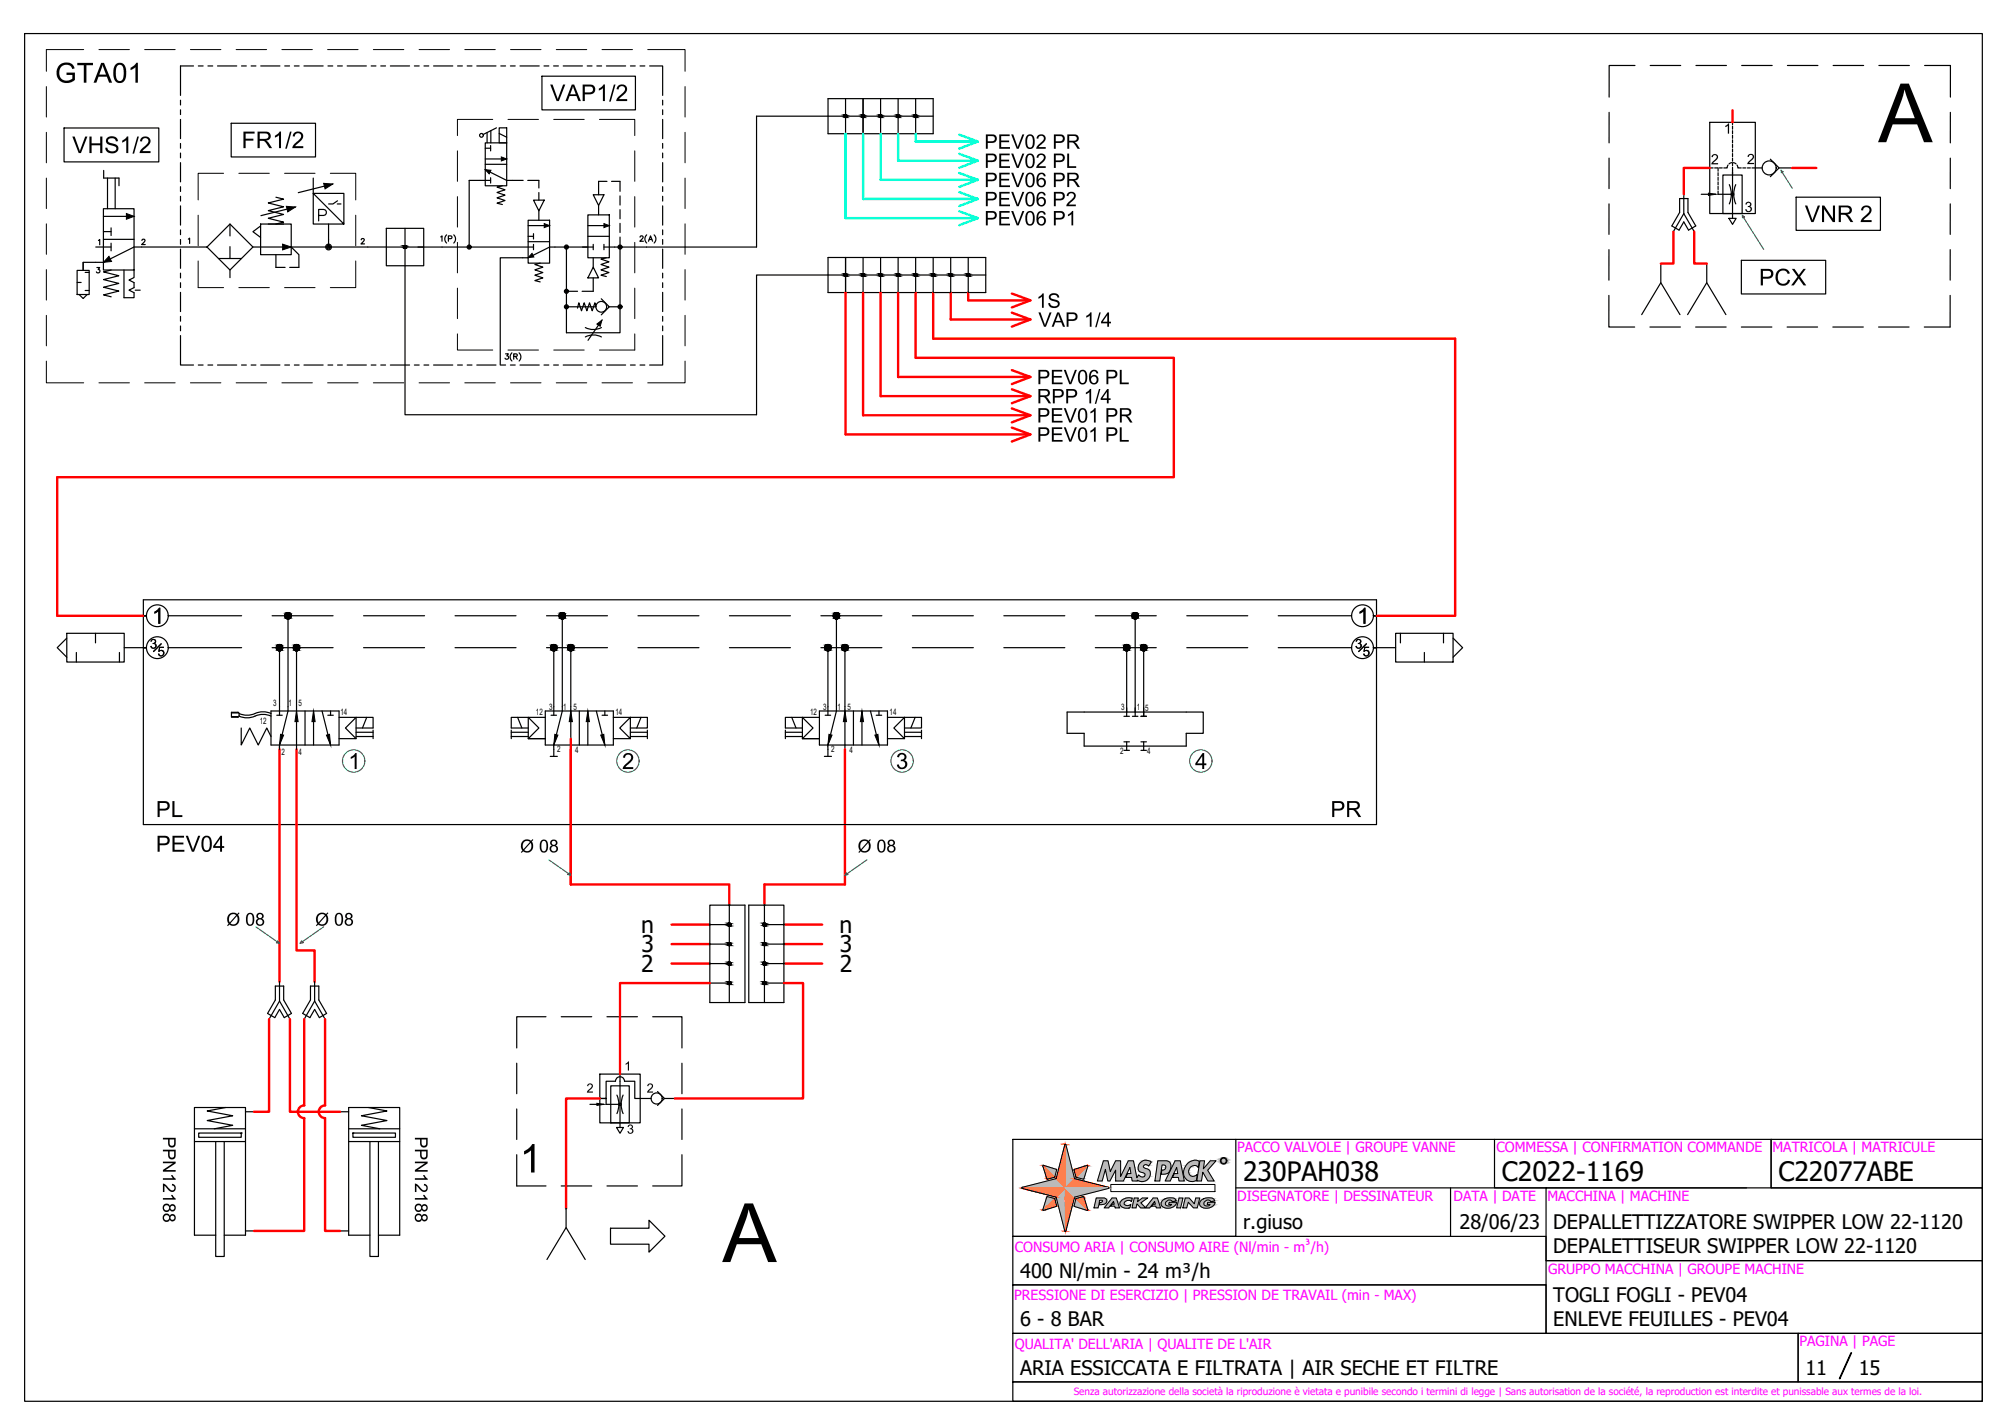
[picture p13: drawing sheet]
<svg xmlns="http://www.w3.org/2000/svg" width="420mm" height="297mm" viewBox="0 0 420 297" stroke-linecap="round" stroke-linejoin="round" font-family="sans-serif">
<defs><g id="words">
<g font-size="5.6">
<text x="259.1" y="245.9">230PAH038</text>
<text x="313" y="245.9">C2022-1169</text>
<text x="370.6" y="245.9">C22077ABE</text>
</g>
<g font-size="4.8">
<text x="133.6" y="194.3">n</text>
<text x="175" y="194.3">n</text>
<text x="133.6" y="202.5">2</text>
<text x="133.7" y="198.4">3</text>
<text x="175" y="202.5">2</text>
<text x="175.1" y="198.4">3</text>
</g>
<g font-size="4.2">
<text x="259.1" y="256">r.giuso</text>
<text x="304.2" y="256">28/06/23</text>
<text x="323.7" y="256">DEPALLETTIZZATORE SWIPPER LOW 22-1120</text>
<text x="323.7" y="261.1">DEPALETTISEUR SWIPPER LOW 22-1120</text>
<text x="212.6" y="266.1">400 Nl/min - 24 m³/h</text>
<text x="323.7" y="271.2">TOGLI FOGLI - PEV04</text>
<text x="212.6" y="276.2">6 - 8 BAR</text>
<text x="323.7" y="276.2">ENLEVE FEUILLES - PEV04</text>
<text x="212.6" y="286.3">ARIA ESSICCATA E FILTRATA | AIR SECHE ET FILTRE</text>
<text x="376.3" y="286.3">11</text>
<text x="387.4" y="286.3">15</text>
</g>
<g font-size="2.9" fill="#f0f">
<text x="257.8" y="240.1">PACCO VALVOLE | GROUPE VANNE</text>
<text x="311.9" y="240.1">COMMESSA | CONFIRMATION COMMANDE</text>
<text x="369.4" y="240.1">MATRICOLA | MATRICULE</text>
<text x="257.8" y="250.2">DISEGNATORE | DESSINATEUR</text>
<text x="302.9" y="250.2">DATA | DATE</text>
<text x="322.5" y="250.2">MACCHINA | MACHINE</text>
<text x="211.5" y="260.8">CONSUMO ARIA | CONSUMO AIRE (Nl/min - m³/h)</text>
<text x="322.6" y="265.3">GRUPPO MACCHINA | GROUPE MACHINE</text>
<text x="211.4" y="270.9">PRESSIONE DI ESERCIZIO | PRESSION DE TRAVAIL (min - MAX)</text>
<text x="211.5" y="281">QUALITA' DELL'ARIA | QUALITE DE L'AIR</text>
<text x="375" y="280.5">PAGINA | PAGE</text>
</g>
<text font-size="2.1" fill="#f0f" x="223.8" y="290.5">Senza autorizzazione della società la riproduzione è vietata e punibile secondo i termini di legge | Sans autorisation de la société, la reproduction est interdite et punissable aux termes de la loi.</text>
<g font-size="1.9">
<text x="56.9" y="147">3</text>
<text x="60.2" y="147">1</text>
<text x="62.2" y="147">5</text>
<text x="70.9" y="149">14</text>
<text x="111.7" y="149">12</text>
<text x="114.4" y="147.8">3</text>
<text x="117.4" y="147.9">1</text>
<text x="119.5" y="147.9">5</text>
<text x="128.3" y="149">14</text>
<text x="168.8" y="149">12</text>
<text x="171.6" y="147.8">3</text>
<text x="174.5" y="147.9">1</text>
<text x="176.6" y="147.9">5</text>
<text x="185.4" y="149">14</text>
<text x="233.6" y="147.9">3</text>
<text x="236.9" y="148">1</text>
<text x="238.7" y="148">5</text>
<text x="54.1" y="150.8">12</text>
<text x="58.7" y="157.4">2</text>
<text x="62.2" y="157.4">4</text>
<text x="116.1" y="156.7">2</text>
<text x="119.9" y="156.8">4</text>
<text x="173.2" y="156.7">2</text>
<text x="177" y="156.8">4</text>
<text x="233.5" y="157.1">2</text>
<text x="239.1" y="157.1">4</text>
</g>
<text font-size="1" fill="#bababa" x="254.8" y="242.2">R</text>
</g></defs>
<!-- layer: CONTORNO -->
<g fill="none" stroke="#000" stroke-width=".25">
<path d="M5.1 7h408v284.9h-408zM340.7 13.6h-5.3v6.6M343.9 13.6h6.4M353.5 13.6h6.3M363 13.6h6.3M372.5 13.6h6.4M382 13.6h6.4M391.6 13.6h6.3M401.1 13.6h5.4v6.6M21.6 35.5v1.6h3.2M22.4 37.1v6.4M24 37.1v6.4"/>
<path d="M172.6 24.2h-14.9v27.3M179.9 20.5v7.4M183.5 20.5v7.4M187.2 20.5v7.4M190.8 20.5v7.4M194.5 20.5v7.4M335.3 32.9v6.4M335.4 23.4l-.1 6.4M406.5 32.9v6.4M406.5 23.4v6.4M20 51.5h3.1M21.6 43.5h6.3v12.7h-6.3z"/>
<path d="M21.6 45.1h6.3M21.6 48.2h1.5M21.6 49.9h6.3M23.1 50.7v1.6M23.2 56.2l-1.6 .4 3.2 .8-3.2 .8 3.2 .8-3.2 .8 3.2 .8-3.2 .8 1.6 .4M25.8 56.2v5.8h2.1v-1l-1-.6 1-.5v-1l-1-.6 1-.5v-1.6M27.9 51.5l-6.3 3.1M172.6 57.3h-14.9v29.1M176.2 53.6v7.3M179.9 53.6v7.3M183.5 53.6v7.3M187.2 53.6v7.3"/>
<path d="M190.8 53.6v7.3M194.5 53.6v7.3M198.1 53.6v7.3M201.8 53.6v7.3M205.4 53.6v7.3M335.3 52v6.4M335.3 42.5v6.3M406.4 52v6.4M406.5 42.5v6.3M28.2 60.4h1M335.3 61.5v6.6h5.4M343.9 68.1h6.3"/>
<path d="M353.4 68.1h6.3M362.9 68.1h6.4M372.5 68.1h6.3M382 68.1h6.3M391.5 68.1h6.4M406.4 61.5v6.6h-5.4M234.8 135.6v12.7M238.4 135.6v12.7M147.9 196.7h4.1M147.9 192.6h4.1M159.3 196.7h4.1M159.3 192.6h4.1"/>
<path d="M113.8 211.8h-6.1v6.5M117 211.8h6.3M126.5 211.8h6.4M136 211.8h6.1v6.5M147.9 200.7h4.1M147.9 204.8h4.1M147.9 208.8h7.4M156.1 208.8h7.3M159.3 200.7h4.1M159.3 204.8h4.1M107.7 221.5v6.3M107.7 231v6.4"/>
<path d="M142.1 221.5v6.3M142.1 231v6.4M211.1 237.3h46.5v20.2h-46.5zM257.6 237.3h111.5v10.1M311.5 237.3v10.1h52.5M369.1 237.3h44v10.1h-44zM107.7 240.5v6.5h6.1M117 247h6.3M126.5 247h6.4M127.2 255.8h8.1v-1.6l3.3 3.3-3.3 3.3v-1.6h-8.1zM142.1 240.5v6.5h-6.1M211.1 257.5h111.1v10.1h-111.1z"/>
<path d="M257.6 247.4h64.6M302.3 247.4v10.1M322.2 247.4h90.9v15.2h-90.9zM211.1 267.6h111.1v10.1h-111.1zM211.1 277.7h163.7v10.2h-163.7zM322.2 262.6h90.9v15.1h-90.9v-10.1M374.8 277.7h38.3v10.2h-38.3zM211.1 287.9h202v4h-202zM385.8 281.8h.1l-2.4 5.4h-.2z"/>
<circle cx="176.2" cy="24.2" r=".29"/>
<circle cx="179.9" cy="24.2" r=".29"/>
<circle cx="183.5" cy="24.2" r=".29"/>
<circle cx="187.2" cy="24.2" r=".29"/>
<circle cx="190.8" cy="24.2" r=".29"/>
<circle cx="176.2" cy="57.3" r=".29"/>
<circle cx="179.9" cy="57.3" r=".29"/>
<circle cx="183.5" cy="57.3" r=".29"/>
<circle cx="187.2" cy="57.3" r=".29"/>
<circle cx="190.8" cy="57.3" r=".29"/>
<circle cx="194.5" cy="57.3" r=".29"/>
<circle cx="198.1" cy="57.3" r=".29"/>
<circle cx="201.8" cy="57.3" r=".29"/>
</g>
<!-- layer: COLLEGAMENTI VALVOLE -->
<g fill="none" stroke="#000" stroke-width=".25">
<path d="M58.3 134.9v12.3M60 128.3v18.9M61.8 134.9v12.3M115.4 134.9v12.3M117.2 128.3v18.9M119 134.9v12.3M172.5 134.9v12.3M174.3 128.3v18.9M176.1 134.9v12.3M236.6 128.9v19.4"/>
<circle cx="58.3" cy="134.9" r=".67"/>
<circle cx="60" cy="128.3" r=".67"/>
<circle cx="61.8" cy="134.9" r=".67"/>
<circle cx="115.4" cy="134.9" r=".67"/>
<circle cx="117.2" cy="128.3" r=".67"/>
<circle cx="119" cy="134.9" r=".67"/>
<circle cx="172.6" cy="134.9" r=".67"/>
<circle cx="174.3" cy="128.3" r=".67"/>
<circle cx="176.1" cy="134.9" r=".67"/>
<circle cx="234.8" cy="134.9" r=".67"/>
<circle cx="236.6" cy="128.3" r=".67"/>
<circle cx="238.4" cy="134.9" r=".67"/>
</g>
<g fill="#000" stroke="#000" stroke-width=".21">
<path d="M58.2 134.3h.2zM58.1 134.3h.3z"/>
<path d="M58.1 134.3h.3zM58.1 134.3h.3z"/>
<path d="M58.1 135.6h.3zM58.1 135.6h.2z"/>
<path d="M58.1 134.3h.4zM58 134.3h.5z"/>
<path d="M58.1 135.6h.3zM58.1 135.6h.3z"/>
<path d="M58 134.3h.6zM57.9 134.3h.7z"/>
<path d="M58 135.5h.5zM58 135.5l.4 .1z"/>
<path d="M57.9 134.3l.7 .1zM57.9 134.4h.7z"/>
<path d="M57.9 135.5h.7zM57.9 135.5h.6z"/>
<path d="M57.9 134.4h.8zM57.8 134.4h.9z"/>
<path d="M57.9 135.5h.7zM57.9 135.5h.7z"/>
<path d="M57.8 134.4l.9 .1zM57.8 134.5h.9z"/>
<path d="M57.8 135.4h.9zM57.8 135.4l.8 .1z"/>
<path d="M57.8 134.5h1zM57.8 134.5h1z"/>
<path d="M57.8 135.4h.9zM57.8 135.4h.9z"/>
<path d="M57.7 134.5l1.1 .1zM57.7 134.5l1.1 .1z"/>
<path d="M57.7 135.3h1.1zM57.7 135.3l1 .1z"/>
<path d="M57.7 134.6h1.2zM57.7 134.6h1.2z"/>
<path d="M57.7 135.3h1.1zM57.7 135.3h1.1z"/>
<path d="M57.7 134.6l1.2 .1zM57.7 134.6l1.2 .1z"/>
<path d="M57.7 135.2h1.2zM57.7 135.2l1.1 .1z"/>
<path d="M57.6 134.7l1.3 .1zM57.6 134.7l1.3 .1z"/>
<path d="M57.6 135.1h1.3zM57.6 135.1l1.3 .1z"/>
<path d="M57.6 134.8h1.3zM57.6 134.8h1.3z"/>
<path d="M57.6 135.1h1.3zM57.6 135.1h1.3z"/>
<path d="M57.6 134.8l1.3 .1zM57.6 134.8l1.3 .1z"/>
<path d="M57.6 135h1.3zM57.6 135l1.3 .1z"/>
<path d="M57.6 134.9h1.3zM57.6 134.9l1.3 .1z"/>
<path d="M60 127.6h.1zM59.9 127.6h.2z"/>
<path d="M59.9 127.6h.3zM59.8 127.6h.4z"/>
<path d="M59.9 128.9h.2zM59.9 128.9h.2z"/>
<path d="M59.8 127.6h.5zM59.8 127.6h.5z"/>
<path d="M59.8 128.9h.4zM59.8 128.9h.3z"/>
<path d="M59.8 127.6l.5 .1zM59.7 127.7h.6z"/>
<path d="M59.8 128.9h.5zM59.8 128.9h.4z"/>
<path d="M59.7 127.7h.7zM59.7 127.7h.7z"/>
<path d="M59.7 128.9h.6zM59.7 128.9h.6z"/>
<path d="M59.7 127.7l.8 .1zM59.6 127.8h.9z"/>
<path d="M59.7 128.8h.7zM59.7 128.8l.6 .1z"/>
<path d="M59.6 127.8h.9zM59.5 127.8h1z"/>
<path d="M59.6 128.8h.9zM59.6 128.8h.8z"/>
<path d="M59.5 127.8l1.1 .1zM59.5 127.8l1.1 .1z"/>
<path d="M59.5 128.7h1zM59.5 128.7l1 .1z"/>
<path d="M59.5 127.9h1.1zM59.5 127.9h1.1z"/>
<path d="M59.5 128.7h1.1zM59.5 128.7h1z"/>
<path d="M59.5 127.9l1.1 .1zM59.5 127.9l1.1 .1z"/>
<path d="M59.5 128.6h1.1zM59.5 128.6l1.1 .1z"/>
<path d="M59.4 128l1.3 .1zM59.4 128l1.3 .1z"/>
<path d="M59.4 128.5h1.2zM59.4 128.5l1.2 .1z"/>
<path d="M59.4 128.1h1.3zM59.4 128.1h1.3z"/>
<path d="M59.4 128.5h1.3zM59.4 128.5h1.2z"/>
<path d="M59.4 128.1l1.3 .1zM59.4 128.1l1.3 .1z"/>
<path d="M59.4 128.4h1.3zM59.4 128.4l1.3 .1z"/>
<path d="M59.4 128.2l1.3 .1zM59.4 128.2l1.3 .1z"/>
<path d="M59.4 128.3h1.3zM59.4 128.3l1.3 .1z"/>
<path d="M59.4 128.3h1.3zM59.4 128.3h1.3z"/>
<path d="M61.8 134.3h.1zM61.7 134.3h.2z"/>
<path d="M61.7 134.3h.3zM61.6 134.3h.4z"/>
<path d="M61.7 135.6h.2zM61.7 135.6h.1z"/>
<path d="M61.6 134.3h.4zM61.6 134.3h.4z"/>
<path d="M61.6 135.6h.4zM61.6 135.6h.3z"/>
<path d="M61.6 134.3h.5zM61.5 134.3h.6z"/>
<path d="M61.6 135.5h.4zM61.6 135.5l.4 .1z"/>
<path d="M61.5 134.3l.7 .1zM61.4 134.4h.8z"/>
<path d="M61.5 135.5h.6zM61.5 135.5h.5z"/>
<path d="M61.4 134.4h.8zM61.4 134.4h.8z"/>
<path d="M61.4 135.5h.8zM61.4 135.5h.7z"/>
<path d="M61.4 134.4l.9 .1zM61.3 134.5h1z"/>
<path d="M61.4 135.4h.8zM61.4 135.4l.8 .1z"/>
<path d="M61.3 134.5h1zM61.3 134.5h1z"/>
<path d="M61.3 135.4h1zM61.3 135.4h.9z"/>
<path d="M61.3 134.5l1.1 .1zM61.3 134.5l1.1 .1z"/>
<path d="M61.3 135.3h1zM61.3 135.3l1 .1z"/>
<path d="M61.2 134.6h1.2zM61.2 134.6h1.2z"/>
<path d="M61.2 135.3h1.2zM61.2 135.3h1.1z"/>
<path d="M61.2 134.6l1.2 .1zM61.2 134.6l1.2 .1z"/>
<path d="M61.2 135.2h1.2zM61.2 135.2l1.2 .1z"/>
<path d="M61.2 134.7l1.2 .1zM61.2 134.7l1.2 .1z"/>
<path d="M61.2 135.1h1.2zM61.2 135.1l1.2 .1z"/>
<path d="M61.2 134.8h1.3zM61.2 134.8h1.3z"/>
<path d="M61.2 135.1h1.2zM61.2 135.1h1.2z"/>
<path d="M61.1 134.8l1.4 .1zM61.1 134.8l1.4 .1z"/>
<path d="M61.1 135h1.4zM61.1 135l1.3 .1z"/>
<path d="M61.1 134.9h1.4zM61.1 134.9l1.4 .1z"/>
<path d="M115.4 134.3h.1zM115.3 134.3h.2z"/>
<path d="M115.3 134.3h.3zM115.2 134.3h.4z"/>
<path d="M115.3 135.6h.2zM115.3 135.6h.2z"/>
<path d="M115.2 134.3h.5zM115.2 134.3h.5z"/>
<path d="M115.2 135.6h.4zM115.2 135.6h.3z"/>
<path d="M115.2 134.3h.5zM115.1 134.3h.6z"/>
<path d="M115.2 135.5h.5zM115.2 135.5l.4 .1z"/>
<path d="M115.1 134.3l.7 .1zM115 134.4h.8z"/>
<path d="M115.1 135.5h.6zM115.1 135.5h.6z"/>
<path d="M115 134.4h.8zM115 134.4h.8z"/>
<path d="M115 135.5h.8zM115 135.5h.7z"/>
<path d="M115 134.4l.9 .1zM114.9 134.5h1z"/>
<path d="M115 135.4h.8zM115 135.4l.8 .1z"/>
<path d="M114.9 134.5h1zM114.9 134.5h1z"/>
<path d="M114.9 135.4h1zM114.9 135.4h.9z"/>
<path d="M114.9 134.5l1.1 .1zM114.9 134.5l1.1 .1z"/>
<path d="M114.9 135.3h1zM114.9 135.3l1 .1z"/>
<path d="M114.8 134.6h1.2zM114.8 134.6h1.2z"/>
<path d="M114.8 135.3h1.2zM114.8 135.3h1.1z"/>
<path d="M114.8 134.6l1.2 .1zM114.8 134.6l1.2 .1z"/>
<path d="M114.8 135.2h1.2zM114.8 135.2l1.2 .1z"/>
<path d="M114.8 134.7l1.3 .1zM114.8 134.7l1.3 .1z"/>
<path d="M114.8 135.1h1.2zM114.8 135.1l1.2 .1z"/>
<path d="M114.8 134.8h1.3zM114.8 134.8h1.3z"/>
<path d="M114.8 135.1h1.3zM114.8 135.1h1.2z"/>
<path d="M114.8 134.8l1.3 .1zM114.8 134.8l1.3 .1z"/>
<path d="M114.8 135h1.3zM114.8 135l1.3 .1z"/>
<path d="M114.8 134.9h1.3zM114.8 134.9l1.3 .1z"/>
<path d="M117.2 127.6h.1zM117.1 127.6h.2z"/>
<path d="M117.1 127.6h.3zM117 127.6h.4z"/>
<path d="M117.1 128.9h.2zM117.1 128.9h.1z"/>
<path d="M117 127.6h.4zM116.9 127.6h.5z"/>
<path d="M117 128.9h.4zM117 128.9h.3z"/>
<path d="M116.9 127.6l.6 .1zM116.9 127.7h.6z"/>
<path d="M116.9 128.9h.5zM116.9 128.9h.5z"/>
<path d="M116.9 127.7h.7zM116.8 127.7h.8z"/>
<path d="M116.9 128.9h.6zM116.9 128.9h.5z"/>
<path d="M116.8 127.7l.8 .1zM116.8 127.8h.8z"/>
<path d="M116.8 128.8h.8zM116.8 128.8l.7 .1z"/>
<path d="M116.8 127.8h.9zM116.7 127.8h1z"/>
<path d="M116.8 128.8h.8zM116.8 128.8h.8z"/>
<path d="M116.7 127.8l1 .1zM116.7 127.8l1 .1z"/>
<path d="M116.7 128.7h1zM116.7 128.7l.9 .1z"/>
<path d="M116.7 127.9h1.1zM116.7 127.9h1.1z"/>
<path d="M116.7 128.7h1zM116.7 128.7h1z"/>
<path d="M116.6 127.9l1.2 .1zM116.6 127.9l1.2 .1z"/>
<path d="M116.6 128.6h1.2zM116.6 128.6l1.1 .1z"/>
<path d="M116.6 128l1.2 .1zM116.6 128l1.2 .1z"/>
<path d="M116.6 128.5h1.2zM116.6 128.5l1.2 .1z"/>
<path d="M116.6 128.1h1.2zM116.6 128.1h1.2z"/>
<path d="M116.6 128.5h1.2zM116.6 128.5h1.2z"/>
<path d="M116.5 128.1l1.3 .1zM116.5 128.1l1.3 .1z"/>
<path d="M116.5 128.4h1.3zM116.5 128.4l1.3 .1z"/>
<path d="M116.5 128.2l1.4 .1zM116.5 128.2l1.4 .1z"/>
<path d="M116.5 128.3h1.3zM116.5 128.3l1.3 .1z"/>
<path d="M116.5 128.3h1.4zM116.5 128.3h1.3z"/>
<path d="M118.9 134.3h.2zM118.9 134.3h.2z"/>
<path d="M118.9 134.3h.2zM118.8 134.3h.3z"/>
<path d="M118.9 135.6h.2zM118.9 135.6h.1z"/>
<path d="M118.8 134.3h.4zM118.7 134.3h.5z"/>
<path d="M118.8 135.6h.3zM118.8 135.6h.3z"/>
<path d="M118.7 134.3h.6zM118.7 134.3h.6z"/>
<path d="M118.7 135.5h.5zM118.7 135.5l.4 .1z"/>
<path d="M118.7 134.3l.6 .1zM118.6 134.4h.7z"/>
<path d="M118.7 135.5h.6zM118.7 135.5h.5z"/>
<path d="M118.6 134.4h.8zM118.5 134.4h.9z"/>
<path d="M118.6 135.5h.7zM118.6 135.5h.7z"/>
<path d="M118.5 134.4l.9 .1zM118.5 134.5h.9z"/>
<path d="M118.5 135.4h.9zM118.5 135.4l.8 .1z"/>
<path d="M118.5 134.5h1zM118.5 134.5h1z"/>
<path d="M118.5 135.4h.9zM118.5 135.4h.9z"/>
<path d="M118.4 134.5l1.1 .1zM118.4 134.5l1.1 .1z"/>
<path d="M118.4 135.3h1.1zM118.4 135.3l1 .1z"/>
<path d="M118.4 134.6h1.2zM118.4 134.6h1.2z"/>
<path d="M118.4 135.3h1.1zM118.4 135.3h1.1z"/>
<path d="M118.4 134.6l1.2 .1zM118.4 134.6l1.2 .1z"/>
<path d="M118.4 135.2h1.2zM118.4 135.2l1.1 .1z"/>
<path d="M118.3 134.7l1.3 .1zM118.3 134.7l1.3 .1z"/>
<path d="M118.3 135.1h1.3zM118.3 135.1l1.3 .1z"/>
<path d="M118.3 134.8h1.3zM118.3 134.8h1.3z"/>
<path d="M118.3 135.1h1.3zM118.3 135.1h1.3z"/>
<path d="M118.3 134.8l1.3 .1zM118.3 134.8l1.3 .1z"/>
<path d="M118.3 135h1.3zM118.3 135l1.3 .1z"/>
<path d="M118.3 134.9h1.3zM118.3 134.9l1.3 .1z"/>
<path d="M172.5 134.3h.2zM172.4 134.3h.3z"/>
<path d="M172.4 134.3h.3zM172.4 134.3h.3z"/>
<path d="M172.4 135.6h.3zM172.4 135.6h.2z"/>
<path d="M172.4 134.3h.4zM172.3 134.3h.5z"/>
<path d="M172.4 135.6h.3zM172.4 135.6h.3z"/>
<path d="M172.3 134.3h.6zM172.2 134.3h.7z"/>
<path d="M172.3 135.5h.5zM172.3 135.5l.4 .1z"/>
<path d="M172.2 134.3l.7 .1zM172.2 134.4h.7z"/>
<path d="M172.2 135.5h.7zM172.2 135.5h.6z"/>
<path d="M172.2 134.4h.8zM172.1 134.4h.9z"/>
<path d="M172.2 135.5h.7zM172.2 135.5h.7z"/>
<path d="M172.1 134.4l.9 .1zM172.1 134.5h.9z"/>
<path d="M172.1 135.4h.9zM172.1 135.4l.8 .1z"/>
<path d="M172.1 134.5h1zM172.1 134.5h1z"/>
<path d="M172.1 135.4h.9zM172.1 135.4h.9z"/>
<path d="M172 134.5l1.1 .1zM172 134.5l1.1 .1z"/>
<path d="M172 135.3h1.1zM172 135.3l1 .1z"/>
<path d="M172 134.6h1.2zM172 134.6h1.2z"/>
<path d="M172 135.3h1.1zM172 135.3h1.1z"/>
<path d="M171.9 134.6l1.3 .1zM171.9 134.6l1.3 .1z"/>
<path d="M171.9 135.2h1.3zM171.9 135.2l1.2 .1z"/>
<path d="M171.9 134.7l1.3 .1zM171.9 134.7l1.3 .1z"/>
<path d="M171.9 135.1h1.3zM171.9 135.1l1.3 .1z"/>
<path d="M171.9 134.8h1.3zM171.9 134.8h1.3z"/>
<path d="M171.9 135.1h1.3zM171.9 135.1h1.3z"/>
<path d="M171.9 134.8l1.3 .1zM171.9 134.8l1.3 .1z"/>
<path d="M171.9 135h1.3zM171.9 135l1.3 .1z"/>
<path d="M171.9 134.9h1.3zM171.9 134.9l1.3 .1z"/>
<path d="M174.3 127.6h.1zM174.2 127.6h.2z"/>
<path d="M174.2 127.6h.3zM174.1 127.6h.4z"/>
<path d="M174.2 128.9h.2zM174.2 128.9h.2z"/>
<path d="M174.1 127.6h.5zM174.1 127.6h.5z"/>
<path d="M174.1 128.9h.4zM174.1 128.9h.3z"/>
<path d="M174.1 127.6l.5 .1zM174 127.7h.6z"/>
<path d="M174.1 128.9h.5zM174.1 128.9h.4z"/>
<path d="M174 127.7h.7zM173.9 127.7h.8z"/>
<path d="M174 128.9h.6zM174 128.9h.6z"/>
<path d="M173.9 127.7l.9 .1zM173.9 127.8h.9z"/>
<path d="M173.9 128.8h.8zM173.9 128.8l.7 .1z"/>
<path d="M173.9 127.8h.9zM173.8 127.8h1z"/>
<path d="M173.9 128.8h.9zM173.9 128.8h.8z"/>
<path d="M173.8 127.8l1.1 .1zM173.8 127.8l1.1 .1z"/>
<path d="M173.8 128.7h1zM173.8 128.7l1 .1z"/>
<path d="M173.8 127.9h1.1zM173.8 127.9h1.1z"/>
<path d="M173.8 128.7h1.1zM173.8 128.7h1z"/>
<path d="M173.8 127.9l1.1 .1zM173.8 127.9l1.1 .1z"/>
<path d="M173.8 128.6h1.1zM173.8 128.6l1.1 .1z"/>
<path d="M173.7 128l1.3 .1zM173.7 128l1.3 .1z"/>
<path d="M173.7 128.5h1.2zM173.7 128.5l1.2 .1z"/>
<path d="M173.7 128.1h1.3zM173.7 128.1h1.3z"/>
<path d="M173.7 128.5h1.3zM173.7 128.5h1.2z"/>
<path d="M173.7 128.1l1.3 .1zM173.7 128.1l1.3 .1z"/>
<path d="M173.7 128.4h1.3zM173.7 128.4l1.3 .1z"/>
<path d="M173.7 128.2l1.3 .1zM173.7 128.2l1.3 .1z"/>
<path d="M173.7 128.3h1.3zM173.7 128.3l1.3 .1z"/>
<path d="M173.7 128.3h1.3zM173.7 128.3h1.3z"/>
<path d="M176.1 134.3h.1zM176 134.3h.2z"/>
<path d="M176 134.3h.3zM175.9 134.3h.4z"/>
<path d="M176 135.6h.2zM176 135.6h.1z"/>
<path d="M175.9 134.3h.4zM175.8 134.3h.5z"/>
<path d="M175.9 135.6h.4zM175.9 135.6h.3z"/>
<path d="M175.8 134.3h.6zM175.8 134.3h.6z"/>
<path d="M175.8 135.5h.5zM175.8 135.5l.5 .1z"/>
<path d="M175.8 134.3l.7 .1zM175.7 134.4h.8z"/>
<path d="M175.8 135.5h.6zM175.8 135.5h.5z"/>
<path d="M175.7 134.4h.8zM175.7 134.4h.8z"/>
<path d="M175.7 135.5h.8zM175.7 135.5h.7z"/>
<path d="M175.7 134.4l.9 .1zM175.6 134.5h1z"/>
<path d="M175.7 135.4h.8zM175.7 135.4l.8 .1z"/>
<path d="M175.6 134.5h1zM175.6 134.5h1z"/>
<path d="M175.6 135.4h1zM175.6 135.4h.9z"/>
<path d="M175.6 134.5l1.1 .1zM175.6 134.5l1.1 .1z"/>
<path d="M175.6 135.3h1zM175.6 135.3l1 .1z"/>
<path d="M175.5 134.6h1.2zM175.5 134.6h1.2z"/>
<path d="M175.5 135.3h1.2zM175.5 135.3h1.1z"/>
<path d="M175.5 134.6l1.2 .1zM175.5 134.6l1.2 .1z"/>
<path d="M175.5 135.2h1.2zM175.5 135.2l1.2 .1z"/>
<path d="M175.5 134.7l1.2 .1zM175.5 134.7l1.2 .1z"/>
<path d="M175.5 135.1h1.2zM175.5 135.1l1.2 .1z"/>
<path d="M175.4 134.8h1.4zM175.4 134.8h1.4z"/>
<path d="M175.4 135.1h1.3zM175.4 135.1h1.3z"/>
<path d="M175.4 134.8l1.4 .1zM175.4 134.8l1.4 .1z"/>
<path d="M175.4 135h1.4zM175.4 135l1.3 .1z"/>
<path d="M175.4 134.9h1.4zM175.4 134.9l1.4 .1z"/>
<path d="M234.8 134.3h.1zM234.7 134.3h.2z"/>
<path d="M234.7 134.3h.3zM234.6 134.3h.4z"/>
<path d="M234.7 135.6h.2zM234.7 135.6h.1z"/>
<path d="M234.6 134.3h.5zM234.6 134.3h.5z"/>
<path d="M234.6 135.6h.4zM234.6 135.6h.3z"/>
<path d="M234.6 134.3h.5zM234.5 134.3h.6z"/>
<path d="M234.6 135.5h.5zM234.6 135.5l.4 .1z"/>
<path d="M234.5 134.3l.7 .1zM234.4 134.4h.8z"/>
<path d="M234.5 135.5h.6zM234.5 135.5h.6z"/>
<path d="M234.4 134.4h.8zM234.4 134.4h.8z"/>
<path d="M234.4 135.5h.8zM234.4 135.5h.7z"/>
<path d="M234.4 134.4l.9 .1zM234.3 134.5h1z"/>
<path d="M234.4 135.4h.8zM234.4 135.4l.8 .1z"/>
<path d="M234.3 134.5h1zM234.3 134.5h1z"/>
<path d="M234.3 135.4h1zM234.3 135.4h.9z"/>
<path d="M234.3 134.5l1.1 .1zM234.3 134.5l1.1 .1z"/>
<path d="M234.3 135.3h1zM234.3 135.3l1 .1z"/>
<path d="M234.2 134.6h1.2zM234.2 134.6h1.2z"/>
<path d="M234.2 135.3h1.2zM234.2 135.3h1.1z"/>
<path d="M234.2 134.6l1.2 .1zM234.2 134.6l1.2 .1z"/>
<path d="M234.2 135.2h1.2zM234.2 135.2l1.2 .1z"/>
<path d="M234.2 134.7l1.3 .1zM234.2 134.7l1.3 .1z"/>
<path d="M234.2 135.1h1.2zM234.2 135.1l1.2 .1z"/>
<path d="M234.2 134.8h1.3zM234.2 134.8h1.3z"/>
<path d="M234.2 135.1h1.3zM234.2 135.1h1.2z"/>
<path d="M234.2 134.8l1.3 .1zM234.2 134.8l1.3 .1z"/>
<path d="M234.2 135h1.3zM234.2 135l1.3 .1z"/>
<path d="M234.1 134.9h1.4zM234.1 134.9l1.4 .1z"/>
<path d="M236.5 127.6h.2zM236.5 127.6h.2z"/>
<path d="M236.5 127.6h.3zM236.4 127.6h.4z"/>
<path d="M236.5 128.9h.2zM236.5 128.9h.1z"/>
<path d="M236.4 127.6h.4zM236.3 127.6h.5z"/>
<path d="M236.4 128.9h.4zM236.4 128.9h.3z"/>
<path d="M236.3 127.6l.6 .1zM236.3 127.7h.6z"/>
<path d="M236.3 128.9h.5zM236.3 128.9h.5z"/>
<path d="M236.3 127.7h.7zM236.2 127.7h.8z"/>
<path d="M236.3 128.9h.6zM236.3 128.9h.5z"/>
<path d="M236.2 127.7l.8 .1zM236.2 127.8h.8z"/>
<path d="M236.2 128.8h.8zM236.2 128.8l.7 .1z"/>
<path d="M236.2 127.8h.9zM236.1 127.8h1z"/>
<path d="M236.2 128.8h.8zM236.2 128.8h.8z"/>
<path d="M236.1 127.8l1 .1zM236.1 127.8l1 .1z"/>
<path d="M236.1 128.7h1zM236.1 128.7l.9 .1z"/>
<path d="M236.1 127.9h1.1zM236.1 127.9h1.1z"/>
<path d="M236.1 128.7h1zM236.1 128.7h1z"/>
<path d="M236 127.9l1.2 .1zM236 127.9l1.2 .1z"/>
<path d="M236 128.6h1.2zM236 128.6l1.1 .1z"/>
<path d="M236 128l1.2 .1zM236 128l1.2 .1z"/>
<path d="M236 128.5h1.2zM236 128.5l1.2 .1z"/>
<path d="M236 128.1h1.2zM236 128.1h1.2z"/>
<path d="M236 128.5h1.2zM236 128.5h1.2z"/>
<path d="M235.9 128.1l1.3 .1zM235.9 128.1l1.3 .1z"/>
<path d="M235.9 128.4h1.3zM235.9 128.4l1.3 .1z"/>
<path d="M235.9 128.2l1.3 .1zM235.9 128.2l1.3 .1z"/>
<path d="M235.9 128.3h1.3zM235.9 128.3l1.3 .1z"/>
<path d="M235.9 128.3h1.3zM235.9 128.3h1.3z"/>
<path d="M238.3 134.3h.2zM238.2 134.3h.3z"/>
<path d="M238.2 134.3h.3zM238.2 134.3h.3z"/>
<path d="M238.2 135.6h.3zM238.2 135.6h.2z"/>
<path d="M238.2 134.3h.4zM238.1 134.3h.5z"/>
<path d="M238.2 135.6h.3zM238.2 135.6h.3z"/>
<path d="M238.1 134.3h.6zM238 134.3h.7z"/>
<path d="M238.1 135.5h.5zM238.1 135.5l.4 .1z"/>
<path d="M238 134.3l.7 .1zM238 134.4h.7z"/>
<path d="M238 135.5h.7zM238 135.5h.6z"/>
<path d="M238 134.4h.8zM237.9 134.4h.9z"/>
<path d="M238 135.5h.7zM238 135.5h.7z"/>
<path d="M237.9 134.4l.9 .1zM237.9 134.5h.9z"/>
<path d="M237.9 135.4h.9zM237.9 135.4l.8 .1z"/>
<path d="M237.9 134.5h1zM237.9 134.5h1z"/>
<path d="M237.9 135.4h.9zM237.9 135.4h.9z"/>
<path d="M237.8 134.5l1.1 .1zM237.8 134.5l1.1 .1z"/>
<path d="M237.8 135.3h1.1zM237.8 135.3l1 .1z"/>
<path d="M237.8 134.6h1.2zM237.8 134.6h1.2z"/>
<path d="M237.8 135.3h1.1zM237.8 135.3h1.1z"/>
<path d="M237.8 134.6l1.2 .1zM237.8 134.6l1.2 .1z"/>
<path d="M237.8 135.2h1.2zM237.8 135.2l1.1 .1z"/>
<path d="M237.7 134.7l1.3 .1zM237.7 134.7l1.3 .1z"/>
<path d="M237.7 135.1h1.3zM237.7 135.1l1.3 .1z"/>
<path d="M237.7 134.8h1.3zM237.7 134.8h1.3z"/>
<path d="M237.7 135.1h1.3zM237.7 135.1h1.3z"/>
<path d="M237.7 134.8l1.3 .1zM237.7 134.8l1.3 .1z"/>
<path d="M237.7 135h1.3zM237.7 135l1.3 .1z"/>
<path d="M237.7 134.9h1.3zM237.7 134.9l1.3 .1z"/>
</g>
<!-- layer: VALV___AZ__PNEUMATICO-ELETTRIC -->
<g fill="none" stroke="#000" stroke-width=".25">
<path d="M50.3 151.6v3.6l1.7-3.6 1.8 3.6 1.8-3.6 .9 1.8M56.5 148.1h14.2v7.1h-14.2zM57.7 149h1.1M58.3 147.2v1.8M60 147.2v.9l-1.7 7.1v.9M61.8 147.2v8.9M63.6 148.1v7.1M65.3 148.1v7.1M67.1 148.1l1.8 7.1M68.3 149h1.2M68.9 148.1v.9M70.7 149.4h3.5l-2.2 2.2 2.2 2.3h-3.5"/>
<path d="M74.2 151.6h3.6v-2.2h-3.6v4.5M74.2 152.5h3.6M74.2 153.4h3.6M76.4 149.4l-.9 2.2M77.8 152.1v1.8M106.6 152.1v1.8M106.6 152.5h3.5M106.6 153.4h3.5M107.9 149.4l.9 2.2M113.6 149.4h-3.5v4.5h3.5h-3.5l2.2-2.3-2.2-2.2h-3.5v2.2h3.5M113.6 148.1h14.2v7.1h-14.2zM114.8 149h1.2"/>
<path d="M115.4 147.2v1.8M117.2 147.2v.9l-1.8 7.1v.9M119 147.2v8.9M120.7 148.1v7.1M122.5 148.1v7.1M124.3 148.1l1.8 7.1M125.5 149h1.1M126.1 148.1v.9M127.8 153.9h3.6M127.8 149.4h3.6M131.4 149.4v4.5l-2.2-2.3zM131.4 149.4h3.5v2.2h-3.5"/>
<path d="M131.4 152.5h3.5M131.4 153.4h3.5M133.6 149.4l-.9 2.2M134.9 152.1v1.8M163.7 152.5h3.5M163.7 153.4h3.5M163.7 152.1v1.8M165 149.4l.9 2.2M170.8 149.4h-3.6v4.5h3.6h-3.6l2.2-2.3-2.2-2.2h-3.5v2.2h3.5M170.8 148.1h14.2v7.1h-14.2zM172 149h1.1M172.5 147.2v1.8"/>
<path d="M174.3 147.2v.9l-1.8 7.1v.9M176.1 147.2v8.9M177.9 148.1v7.1M179.6 148.1v7.1M181.4 148.1l1.8 7.1M182.6 149h1.2M183.2 148.1v.9M185 153.9h3.5M185 149.4h3.5M188.5 149.4v4.5l-2.2-2.3zM188.5 149.4h3.6v2.2h-3.6M188.5 152.5h3.6"/>
<path d="M188.5 153.4h3.6M190.7 149.4l-.9 2.2M192.1 152.1v1.8M222.4 148.3h28.4v4.5h-3.6v2.6h-21.3v-2.6h-3.5zM234.2 154.5h1.2M234.2 149.2h1.2M234.2 156.3h1.2M234.8 147.4v1.8M234.8 154.5v1.8M236 149.2h1.2M236.6 147.4v1.8M237.8 154.5h1.1"/>
<path d="M237.8 149.2h1.1M237.8 156.3h1.1M238.4 147.4v1.8M238.4 154.5v1.8"/>
</g>
<path d="M58.5 153l.6 .1-.8 2.1zM61.8 148.1l.3 2.2h-.6zM65.3 148.1l.4 2.2h-.7zM68 153.1l.7-.1 .2 2.2zM115.6 153l.7 .1-.9 2.1zM119 148.1l.3 2.2h-.7zM122.5 148.1l.3 2.2h-.6zM125.2 153.1l.6-.1 .3 2.2zM172.8 153l.6 .1-.9 2.1zM176.1 148.1l.3 2.2h-.6zM179.6 148.1l.4 2.2h-.7zM182.3 153.1l.7-.1 .2 2.2z" fill="#000" stroke="#000" stroke-width=".21"/>
<!-- layer: TUBI -->
<g fill="none" stroke="#f00" stroke-width=".5">
<path d="M356.3 35h-5.4v5.5M361.1 23v2.5M373.5 35h5M348.8 48.3v6.6h-2.7M353.1 48.3v6.6h2.6M176.2 60.9v29.6h38.6l-3.9-1.4M179.9 60.9v25.6h34.9l-3.9-1.4M183.5 60.9v21.6h31.3l-3.9-1.4M187.2 60.9v17.6h27.6l-3.9-1.4M190.8 60.9v13.6h53.8v24.9h-232.7v28.9h18M194.5 60.9v9.6h108.8v57.8h-16.4M198.1 60.9v5.7h16.7l-3.9-1.5"/>
<path d="M201.8 60.9v1.7h13l-3.9-1.5M214.8 78.5l-3.9 1.5M214.8 66.6l-3.9 1.4M214.8 62.6l-3.9 1.4M214.8 82.5l-3.9 1.5M214.8 86.5l-3.9 1.5M214.8 90.5l-3.9 1.5M58.3 156.1v48.4M61.8 156.1v41.9h3.8v6.5M119 153.9v30.3h33v4.3M176.1 156.1v28.2l-16.8-.1v4.3M140 192.6h7.9"/>
<path d="M140 196.7h7.9M163.4 192.6h8M163.4 196.7h8M56.1 212.3v19.3h-3.2M60.4 212.3v19.3h10.5M63.4 212.3v18a1.32 1.32 0 0 0-1.3 1.3 1.32 1.32 0 0 0 1.3 1.3v23.5h-10.5M67.7 212.3v18a1.32 1.32 0 0 0-1.3 1.3 1.32 1.32 0 0 0 1.3 1.3v23.5h3.2M140 200.7h7.9M147.9 204.8h-18.7v18.9M163.4 204.8h4v24h-26.7M163.4 200.7h8M125 228.8h-7v22.9"/>
</g>
<!-- layer: BASE GRUPPO VALVOLE -->
<g fill="none" stroke="#000" stroke-width=".25">
<path d="M29.9 124.9h257v46.9h-257zM29.9 128.3h.6M29.9 134.9h.6M33.6 134.1l-1.6 1.6M35.1 128.3h15.3M35.1 134.9h15.3M56.7 128.3h12.7M56.7 134.9h12.7M75.8 128.3h12.7M75.8 134.9h12.7M94.8 128.3h12.7M94.8 134.9h12.7"/>
<path d="M113.9 128.3h12.7M113.9 134.9h12.7M133 128.3h12.7M133 134.9h12.7M152 128.3h12.7M152 134.9h12.7M171.1 128.3h12.7M171.1 134.9h12.7M190.2 128.3h12.7M190.2 134.9h12.7M209.2 128.3h12.7M209.2 134.9h12.7"/>
<path d="M228.3 128.3h12.7M228.3 134.9h12.7M247.3 128.3h12.7M247.3 134.9h12.7M266.4 128.3h15.3M266.4 134.9h15.3M284.8 134.1l-1.6 1.6M286.2 128.3h.7M286.2 134.9h.7"/>
<circle cx="32.8" cy="128.3" r="2.27"/>
<circle cx="32.8" cy="134.9" r="2.27"/>
<circle cx="284" cy="134.9" r="2.27"/>
<circle cx="284" cy="128.3" r="2.27"/>
</g>
<g fill="#000">
<path d="M208.3 36h2.1v.3h-1.7v.9h1.6v.4h-1.6v1h1.8v.4h-2.2zM208.3 28h2.1v.4h-1.7v.9h1.6v.3h-1.6v1h1.8v.4h-2.2zM208.3 32h2.1v.3h-1.7v1h1.6v.3h-1.6v1h1.8v.4h-2.2zM210.7 40h.5l.9 2.6 1-2.6h.4l-1.2 3h-.4zM210.7 36h.5l.9 2.6 1-2.6h.4l-1.2 3h-.4zM210.7 28h.5l.9 2.7 1-2.7h.4l-1.2 3h-.4zM210.7 32h.5l.9 2.7 1-2.7h.4l-1.2 3h-.4zM216.3 28.3l.8-.3 .4 .1 .3 .3 .1 .4-.1 .5-1.3 1.3h1.4v.4h-1.9l.2-.6 1.1-1.1 .3-.4-.2-.4-.4-.2-.4 .1-.2 .5-.4-.1zM216.3 32.2l.8-.2 .4 .1 .3 .3 .1 .4-.1 .5-1.3 1.3h1.4v.4h-1.9l.2-.6 1.1-1 .3-.5-.2-.4-.4-.2-.4 .1-.2 .5-.4-.1zM222.4 32h.4v2.6h1.5v.4h-1.9zM208.3 40h2.1v.3h-1.7v.9h1.6v.4h-1.6v1h1.8v.4h-2.2zM208.3 44h2.1v.3h-1.7v.9h1.6v.4h-1.6v1h1.8v.3h-2.2z"/>
<path d="M210.7 44h.5l.9 2.6 1-2.6h.4l-1.2 2.9h-.4zM222.6 44.7l.8-.8h.3v3h-.4v-2.3l-.7 .5zM222.6 40.2l.8-.2 .7 .4 .1 .4-.1 .5-1.4 1.3h1.5v.4h-2l.2-.6 1.2-1.1 .2-.4-.1-.5-.4-.1-.4 .1-.2 .5-.4-.1zM216.4 61.9l.9-.8h.2v3h-.3v-2.3l-.8 .4zM216.4 65.1h.4l1 2.6 1-2.6h.4l-1.2 3h-.4zM218.8 61.4l.4-.3h.6l.5 .1 .3 .3 .2 .5h-.4l-.2-.4-.5-.2-.5 .1-.2 .3 .2 .4 1.1 .3 .4 .3 .1 .7-.3 .5-1.1 .1-.8-.4-.1-.5 .3-.1 .3 .5 .5 .2 .6-.1 .3-.4-.2-.4-1.2-.3-.4-.3-.1-.4zM221.7 77h.4l1 2.7 .9-2.7h.4l-1.1 3h-.4zM226.4 65.8l.9-.7h.2v3h-.4v-2.4l-.7 .5zM229.1 65.1h.3l-.9 3.1h-.3zM219.2 77h2.2v.4h-1.8v.9h1.7v.4h-1.7v1h1.9v.3h-2.3zM219.2 85h2.2v.4h-1.8v.9h1.7v.3h-1.7v1.1h1.9v.3h-2.3zM219.2 89h2.2v.4h-1.8v.9h1.7v.3h-1.7v1h1.9v.4h-2.3z"/>
<path d="M221.7 85h.4l1 2.7 .9-2.7h.4l-1.1 3h-.4zM221.7 89h.4l1 2.7 .9-2.7h.4l-1.1 3h-.4zM226.3 81.8l.9-.8h.2v3h-.4v-2.3l-.7 .4zM227.3 85.8l.8-.8h.3v3h-.4v-2.3l-.7 .4zM227.3 89.8l.8-.8h.3v3h-.4v-2.3l-.7 .4zM229 81h.3l-.8 3.1h-.3zM233.4 77h.4v2.7h1.4v.3h-1.8zM233.4 89h.4v2.6h1.4v.4h-1.8zM31.5 133.2l.6-.1 .4 .3v.4l-.2 .2 .3 .2v.4l-.4 .5h-.5l-.3-.4-.1-.1 .3-.1 .1 .3 .4 .1 .3-.3-.1-.4h-.5v-.3l.4-.1 .1-.4-.4-.1-.3 .4-.2-.1zM33.2 134.7h1v.3h-.8l-.1 .5 .5-.1 .4 .3v.6l-.4 .4h-.5l-.3-.4-.1-.1h.3l.1 .3h.3l.4-.4-.3-.5-.7 .2zM32.2 127.4l.9-.8h.3v3.3h-.4v-2.6l-.8 .5zM282.7 133.2l.6-.1 .4 .3v.4l-.3 .2 .3 .2 .1 .4-.4 .5h-.5l-.4-.4v-.1l.3-.1 .1 .3 .3 .1 .4-.3-.2-.4h-.4v-.3l.4-.1v-.4l-.3-.1-.3 .4-.3-.1z"/>
<path d="M284.3 134.7h1v.3h-.8l-.1 .5 .6-.1 .4 .3v.6l-.4 .4h-.5l-.4-.4v-.1h.3l.1 .2 .3 .1 .4-.4-.3-.5-.7 .2zM283.4 127.4l.5-.3 .4-.5h.3v3.3h-.4v-2.6l-.8 .5zM35.9 166.9h.5v2.9h1.6v.4h-2.1zM35.9 174.1h2.5v.4h-2v1h1.8v.4h-1.8v1.1h2v.4h-2.5zM38.7 174.1h.5l1 2.9 1.1-2.9h.4l-1.3 3.3h-.4z"/>
<path d="M205.5 40h1.7l.4 .3 .1 .4v.5l-.4 .4-1.4 .1v1.3h-.4zM205.9 40.3v1.1h1l.4-.2v-.4l-.2-.4z"/>
<path d="M205.5 36h1.7l.4 .3 .1 .4v.5l-.4 .4-1.4 .2v1.2h-.4zM205.9 36.3v1.1h1l.4-.2v-.5l-.2-.3z"/>
<path d="M205.5 28l1.7 .1 .4 .2 .1 .4v.6l-.4 .3-1.4 .2v1.2h-.4zM205.9 28.4v1h.9l.5-.2v-.4l-.2-.4z"/>
<path d="M205.5 32l1.7 .1 .4 .2 .1 .4v.6l-.4 .3-1.4 .2v1.2h-.4zM205.9 32.3v1.1h.9l.5-.2v-.5l-.2-.3z"/>
<path d="M214.1 40.2l.3-.2h.5l.4 .2 .2 .4 .1 1.6-.3 .5-.3 .3-.8-.1-.4-.6-.1-1.2zM214.3 40.4l-.2 .6v1.1l.2 .5 .4 .1 .3-.2 .2-.3v-1.3l-.3-.6z"/>
<path d="M214.1 36.2l.3-.2h.6l.3 .2 .2 .4 .1 1.6-.3 .5-.3 .3-.7-.1-.5-.5-.1-1.3zM214.3 36.4l-.2 .6v1.1l.2 .5 .4 .1 .3-.2 .2-.3v-1.3l-.3-.6z"/>
<path d="M214.1 28.2l.3-.2h.5l.4 .2 .2 .5 .1 1.6-.3 .5-.4 .2-.7-.1-.4-.5-.1-1.3zM214.3 28.4l-.2 .6v1.2l.3 .4 .4 .1 .4-.5v-1.3l-.3-.5z"/>
<path d="M214.1 32.2l.3-.2h.6l.3 .2 .2 .4 .1 1.6-.2 .5-.4 .3-.8-.1-.4-.5-.1-1.3zM214.3 32.4l-.2 .6v1.1l.2 .5 .4 .1 .3-.1 .2-.4v-1.3l-.3-.5z"/>
<path d="M216.4 36.2l.4-.2h.5l.6 .5v.2h-.3l-.3-.4h-.4l-.5 .6v.5l.3-.3 .5-.1 .4 .2 .3 .4v.8l-.5 .6-.8-.1-.5-.5-.1-1.4zM216.4 38.1a.65 .65 0 0 0 1.3 0 .65 .65 0 0 0-1.3 0z"/>
<path d="M219.6 40h1.8l.3 .3 .2 .5-.1 .5-.3 .3-1.5 .1v1.3h-.4zM220 40.3v1.1h1l.4-.3 .1-.4-.2-.3z"/>
<path d="M219.6 36h1.8l.3 .3 .2 .5-.1 .4-.3 .4-1.5 .2v1.2h-.4zM220 36.3v1.1h1l.4-.3 .1-.4-.2-.3z"/>
<path d="M219.6 28l1.8 .1 .3 .2 .2 .5-.1 .5-.3 .3-1.5 .2v1.2h-.4zM220 28.4v1h1.1l.3-.2 .1-.4-.2-.4z"/>
<path d="M219.6 32l1.8 .1 .4 .2 .1 .5-.1 .5-.3 .3-1.5 .2v1.2h-.4zM220 32.3v1.1h1.1l.3-.3 .1-.4-.2-.3z"/>
<path d="M222.4 36h1.7l.5 .2 .2 .5v.5l-.3 .2-.5 .2 .4 .4 .7 1h-.5l-.8-1.1-.5-.2h-.5v1.3h-.4zM222.8 36.3v1h1.2l.4-.3v-.4l-.2-.2z"/>
<path d="M222.4 28h1.7l.5 .3 .2 .4v.5l-.3 .3-.5 .1 .4 .4 .7 1h-.5l-.8-1.1-.5-.2h-.5v1.3h-.4zM222.8 28.3v1h1.2l.4-.3v-.3l-.2-.3z"/>
<path d="M205.5 44h1.7l.4 .3 .1 .4v.5l-.4 .4-1.4 .1v1.2h-.4zM205.9 44.3v1.1h.9l.5-.3v-.4l-.2-.3z"/>
<path d="M214.1 44.2l.3-.2h.5l.4 .2 .2 .4 .1 1.6-.3 .5-.3 .2h-.8l-.4-.6-.1-1.2zM214.3 44.4l-.2 .6v1.1l.3 .5 .4 .1 .4-.5v-1.3l-.3-.6z"/>
<path d="M216.4 40.2l.4-.2h.4l.4 .1 .3 .4v.2h-.3l-.3-.4h-.4l-.3 .2-.2 .4v.5l.3-.3 .5-.1 .4 .2 .3 .4v.8l-.6 .6-.7-.1-.5-.6-.1-1.2zM216.4 42.1a.65 .65 0 0 0 1.3 0 .65 .65 0 0 0-1.3 0z"/>
<path d="M216.4 44.2l.4-.2h.4l.5 .2 .2 .3v.2h-.3l-.2-.4h-.5l-.3 .2-.2 .4v.5l.3-.3 .5-.1 .4 .2 .3 .3v.9l-.5 .5h-.8l-.5-.5-.1-1.3zM216.4 46.1a.65 .65 0 0 0 1.3 0 .65 .65 0 0 0-1.3 0z"/>
<path d="M219.6 44h1.8l.4 .3 .1 .4-.1 .5-.3 .4-1.5 .1v1.2h-.4zM220 44.3v1.1h1.1l.3-.3 .1-.4-.2-.3z"/>
<path d="M216.4 77l1.8 .1 .3 .3 .2 .4-.1 .5-.3 .4-1.5 .1v1.2h-.4zM216.8 77.4v1.1l1-.1 .4-.2 .1-.4-.2-.3z"/>
<path d="M220.3 65.1h.5l1.2 3h-.5l-.3-.9h-1.3l-.3 .9h-.4zM220.5 65.4l-.5 1.4h1.1z"/>
<path d="M222.3 65.1h1.7l.4 .3 .2 .4-.1 .5-.3 .4-1.5 .2v1.2h-.4zM222.7 65.4v1.1h1l.4-.2 .1-.4-.2-.4z"/>
<path d="M225 77.3l.4-.2h.5l.6 .6v1.6l-.2 .4-.3 .3h-.8l-.4-.5-.1-1.3zM225.3 77.4l-.3 .7 .1 1.1 .2 .5 .4 .1 .5-.5v-1.4l-.3-.5z"/>
<path d="M227.3 77.3l.4-.2 .5-.1 .4 .2 .2 .3 .1 .3h-.4l-.2-.4h-.5l-.3 .2-.1 .4-.1 .5 .3-.3 .5-.1 .4 .1 .3 .4 .1 .8-.5 .6h-.8l-.5-.5-.1-1.3zM227.3 79.1a.65 .65 0 0 0 1.3 0 .65 .65 0 0 0-1.3 0z"/>
<path d="M230.6 77l1.7 .1 .4 .3 .2 .4-.1 .6-.4 .3-1.4 .1v1.2h-.4zM231 77.4v1.1h1l.4-.3 .1-.4-.3-.3z"/>
<path d="M230.8 65.1h.3v1.9h.4v.4h-.4v.7h-.3v-.7h-1.3v-.4zM230.8 65.7l-1 1.3h1z"/>
<path d="M216.4 85l1.7 .1 .4 .2 .2 .5-.1 .5-.3 .4-1.5 .1v1.2h-.4zM216.8 85.4v1h1.1l.3-.2 .1-.4-.2-.4z"/>
<path d="M216.4 89l1.8 .1 .3 .2 .2 .5-.1 .5-.3 .4-1.5 .1v1.2h-.4zM216.8 89.4v1h1.1l.3-.2 .1-.4-.2-.4z"/>
<path d="M216.4 81l1.7 .1 .5 .2 .2 .5-.1 .4-.2 .3-.5 .2 .4 .3 .7 1h-.5l-.8-1.1-.5-.2h-.5v1.3h-.4zM216.8 81.4v.9h1.2l.4-.2v-.4l-.3-.3z"/>
<path d="M219.4 81l1.8 .1 .3 .2 .2 .5-.1 .5-.3 .4-1.5 .1v1.2h-.4zM219.8 81.4v1.1l1-.1 .4-.2 .1-.5-.2-.2z"/>
<path d="M222.2 81l1.8 .1 .3 .2 .2 .5-.1 .5-.3 .4-1.5 .1v1.2h-.4zM222.6 81.4v1.1l1-.1 .4-.2 .1-.4-.2-.3z"/>
<path d="M225 85.2l.4-.2 .5 .1 .4 .2 .2 .4v1.6l-.2 .5-.4 .2-.8-.1-.4-.6v-1.2zM225.3 85.4l-.3 .7 .1 1 .2 .5 .4 .2 .5-.5v-1.4l-.3-.5z"/>
<path d="M225 89.2l.4-.2h.5l.4 .2 .2 .4v1.6l-.2 .5-.3 .3h-.8l-.4-.6-.1-1.4zM225.3 89.4l-.3 .7 .1 1 .2 .5 .4 .1 .5-.5v-1.3l-.3-.5z"/>
<path d="M230.6 85l1.7 .1 .4 .2 .2 .5-.1 .5-.4 .4-1.4 .1v1.2h-.4zM231 85.4v1h1l.4-.2 .1-.4-.2-.3z"/>
<path d="M230.6 89l1.7 .1 .4 .2 .2 .5-.1 .5-.4 .4-1.4 .1v1.2h-.4zM231 89.4v1h1l.4-.2 .1-.4-.3-.4z"/>
<path d="M230.8 81h.3v2h.4v.3h-.4v.7h-.4v-.7h-1.3v-.3zM230.7 81.6l-.9 1.4h.9z"/>
<path d="M233.4 85h1.7l.5 .3 .2 .4-.1 .5-.2 .3-.6 .2 .5 .3 .6 1h-.5l-.7-1.1-.5-.2h-.5v1.3h-.4zM233.8 85.4v.9h1.2l.3-.2 .1-.4-.3-.3z"/>
<path d="M32.8 166.9h1.9l.4 .3 .3 .5-.1 .5-.4 .5-1.6 .1v1.4h-.5zM33.3 167.3v1.2l1.1-.1 .4-.2 .1-.5-.3-.4z"/>
<path d="M32.8 174.1h1.9l.4 .3 .3 .5-.1 .6-.4 .4-1.6 .2v1.3h-.5zM33.3 174.5v1.2h1.1l.4-.3 .1-.5-.3-.3z"/>
<path d="M42.4 174.3l.5-.2h.5l.4 .3 .2 .4 .1 .9v.9l-.3 .5-.4 .3-.8-.1-.5-.6-.1-1.5zM42.7 174.5l-.3 .7v1.2l.3 .6 .5 .1 .2-.1 .2-.4 .1-1.5-.3-.6-.4-.1z"/>
<path d="M45.9 174.1h.4v2.1h.4v.4h-.4v.8h-.4v-.8h-1.5v-.4zM45.9 174.7l-1.1 1.5h1.1z"/>
<path d="M277.6 166.9h1.9l.4 .3 .3 .5-.1 .6-.4 .4-1.6 .1v1.4h-.5zM278.1 167.3v1.2l1.2-.1 .3-.2 .1-.5-.2-.3z"/>
<path d="M280.8 166.9h1.8l.6 .3 .2 .4-.1 .6-.2 .3-.6 .2 .5 .4 .7 1.1h-.6l-.8-1.3-.6-.2h-.5v1.5h-.4zM281.2 167.2v1.1h1.3l.4-.3v-.4l-.2-.3z"/>
</g>
<!-- layer: DISTRIBUZIONI ARIA -->
<path d="M350.1 41.4h1.7v2.9l1.6 2.8-1.5 .8-1-1.7-1 1.7-1.5-.8 1.7-2.8zM350.9 40.5v4M350.9 44.5l-2.1 3.8M350.9 44.5l2.2 3.8M57.4 205.4h1.7v2.9l1.6 2.8-1.5 .9-.9-1.7-1 1.7-1.5-.9 1.6-2.8zM58.3 204.5v4M58.3 208.5l2.1 3.8M58.3 208.5l-2.2 3.8M64.7 205.4h1.7v2.9l1.7 2.8-1.5 .9-1-1.7-1 1.7-1.5-.9 1.6-2.8zM65.6 204.5v4M65.6 208.5l2.1 3.8M65.6 208.5l-2.2 3.8" fill="none" stroke="#000" stroke-width=".25"/>
<!-- layer: 0 -->
<g fill="none" stroke="#0f0" stroke-width=".25">
<path d="M371.6 35.8l-.4-.4v.6l.4-.2-.2 .1 2.1 3.3M363.5 45.2l-.4-.4 .1 .6 .3-.2-.2 .1 4.3 6.6M53.3 193.1l4.5 3.1-.2 .2 .3-.4 .4 .5-.7-.1M67.4 193.1l-4.4 3.1 .1 .2-.2-.4-.4 .5 .6-.1"/>
<circle cx="73.7" cy="158.5" r="2.33"/>
<circle cx="130.9" cy="158.5" r="2.33"/>
<circle cx="188" cy="158.5" r="2.33"/>
<circle cx="250.3" cy="158.5" r="2.33"/>
</g>
<g fill="#000">
<path d="M12.4 13.6l.6-.4 .7-.2 .8 .1 .6 .3 .4 .8-.4 .2-.3-.5-.5-.3-.8-.1-.6 .3-.5 .8v.9l.1 .6 .4 .4 .6 .3h.7l.9-.4v-.8h-1.2v-.5h1.7v1.6l-.8 .4-.8 .2-.9-.1-.7-.5-.5-.7-.1-.9 .2-.9zM16.1 13.1h3.3v.5h-1.4v3.6h-.5v-3.6h-1.4zM27.2 14.1l.8-.5 .4-.5h.3v4.1h-.5v-3.2l-1 .6zM114.7 17.6h.5l1 3.1 1.2-3.1h.4l-1.3 3.5h-.5zM127.9 17.6h.4l-1 3.6h-.4zM15.1 28.4h.5l1 3.1 1.2-3.1h.4l-1.3 3.5h-.5zM18.6 28.4h.5v1.5h1.8v-1.5h.4v3.5h-.4v-1.6h-1.8v1.6h-.5zM22.3 28.7l.5-.3h.7l.6 .2 .3 .3 .2 .5-.5 .1-.2-.5-.5-.2-.6 .1-.3 .4 .2 .4 1.4 .4 .5 .4v.7l-.4 .6-.5 .1h-.7l-.6-.2-.3-.3-.2-.6 .5-.1 .2 .6 .7 .2 .7-.1 .2-.4-.2-.4-1.3-.5-.5-.3-.1-.6zM25.5 29.3l.6-.4 .4-.5h.2v3.5h-.4v-2.7l-.8 .5zM28.6 28.4h.3l-1 3.6h-.3zM29.5 28.7l.4-.2 .6-.1 .4 .2 .3 .3 .2 .5-.2 .6-1.5 1.5h1.7v.4h-2.3l.3-.7 1.3-1.2 .2-.6-.1-.4-.5-.2-.5 .1-.2 .6-.4-.1zM50.7 27.4h2.4v.4h-1.9v1.1h1.6v.4h-1.6v1.6h-.5z"/>
<path d="M57.3 28.3l.6-.4 .4-.5h.3v3.5h-.5v-2.7l-.8 .5zM60.4 27.4h.4l-1 3.6h-.4zM61.3 27.7l.4-.2 .6-.1 .4 .1 .4 .4 .1 .5-.2 .5-1.5 1.5h1.7v.5h-2.3l.3-.7 1.3-1.2 .3-.6-.2-.5-.5-.2-.5 .2-.2 .5h-.4zM124.8 18.5l.6-.4 .4-.5h.3v3.5h-.5v-2.7l-.8 .5zM128.8 17.9l.5-.3h.5l.5 .2 .3 .3 .1 .5-.2 .5-1.5 1.5h1.7v.5h-2.3l.3-.7 1.3-1.2 .3-.6-.2-.4-.5-.3-.5 .2-.2 .5h-.4zM370.5 56.4l.5-.3 .7-.2 .7 .2 .4 .4 .2 .5-.4 .1-.5-.7h-.9l-.4 .4-.3 .6 .1 1.1 .6 .5 .8 .1 .4-.3 .2-.6 .5 .2-.6 .9-.5 .2h-.7l-.4-.2-.5-.3-.3-.6-.1-.7 .2-.8zM373.5 56h.5l.9 1.3 1-1.3h.5l-1.3 1.6 1.4 1.9h-.6l-1-1.5-1.1 1.5h-.5l1.3-1.8zM376.2 42.8h.5l1 3.1 1.2-3.1h.4l-1.3 3.5h-.5zM379.7 42.8h.5l1.8 2.7v-2.7h.4v3.5h-.4l-1.8-2.7v2.7h-.5zM388.1 43.1l.5-.2 .5-.1 .5 .2 .3 .3 .2 .5-.2 .5-1.5 1.5h1.7v.5h-2.3l.2-.7 1.4-1.3 .2-.5-.1-.4-.5-.3-.5 .2-.2 .5h-.4zM187.2 157.1l.4-.2 .6-.1 .4 .3 .3 .3v.6l-.4 .4 .4 .3 .2 .7-.2 .4-.5 .3h-.9l-.5-.5-.1-.3 .4-.1 .3 .6 .5 .1 .4-.2 .2-.4-.3-.6-.7-.1 .1-.4 .6-.2v-.6l-.6-.2-.3 .1-.1 .5-.4-.1zM73.1 157.7l.6-.4 .4-.4h.2v3.3h-.4v-2.6l-.8 .5z"/>
<path d="M130.1 157.2l.5-.3h.5l.4 .1 .3 .3 .2 .5-.2 .5-1.5 1.5h1.7v.4h-2.2l.2-.6 1.3-1.2 .2-.5-.1-.5-.5-.2-.5 .2-.1 .5-.4-.1zM34 242h2.6v.3l-2.1 1.4h2.1v.4h-2.6v-.4l2-1.4h-2zM34 245.4h2l-.4-.6h.4l.6 .7v.3h-2.6zM34 246.5l.5 .2 .9 1.1 .4 .2 .4-.1 .2-.4-.2-.4-.4-.2 .1-.3 .3 .1 .4 .5-.1 .7-.4 .4-.6-.1-1.2-1.2v1.3h-.3zM34 249.6h2l-.4-.7h.4l.6 .8v.2h-2.6zM86.5 242h2.6v.3l-2.1 1.4h2.1v.4h-2.6v-.4l2.1-1.4h-2.1zM86.5 245.4h2.1l-.4-.6h.3l.6 .7v.3h-2.6zM86.5 246.5l.5 .2 .9 1 .5 .3 .3-.1 .2-.4-.2-.4-.4-.2 .1-.3 .3 .1 .4 .5-.1 .7-.4 .4-.5-.1-1.3-1.2v1.3h-.3zM86.5 249.6h2.1l-.4-.7h.3l.6 .8v.2h-2.6z"/>
<path d="M21.1 13.1h.6l1.7 4.1h-.7l-.4-1.2h-1.8l-.4 1.2h-.6zM21.4 13.5l-.7 2h1.4z"/>
<path d="M24.1 13.4l.6-.3h.6l.5 .3 .4 .6 .1 1-.1 1.1-.3 .7-.5 .4-.6 .1-.5-.2-.5-.7-.2-1.8 .2-.7zM24.5 13.7l-.3 .7v1.6l.3 .7 .6 .2 .3-.2 .3-.5v-1.9l-.4-.7-.5-.1z"/>
<path d="M121.4 17.6l2 .1 .4 .3 .2 .5v.6l-.4 .4-1.7 .2v1.4h-.5zM121.9 18v1.2h1.1l.5-.3 .1-.4-.3-.4z"/>
<path d="M53.7 27.4h1.9l.6 .3 .2 .5-.1 .6-.3 .3-.5 .2 .4 .4 .8 1.2h-.6l-.8-1.3-.6-.3h-.6v1.6h-.4zM54.1 27.8v1.1h1.4l.4-.3v-.4l-.3-.3z"/>
<path d="M119.2 17.6h.5l1.4 3.5h-.6l-.4-1.1h-1.4l-.4 1.1h-.5zM119.4 18l-.6 1.6h1.2z"/>
<path d="M396.1 17.4h1.7l5 12.2h-1.8l-1.4-3.7h-5.1l-1.4 3.7h-1.7zM396.9 18.7l-.5 1.9-1.5 4h4.2z"/>
<path d="M367 56l2 .1 .4 .3 .2 .5-.1 .6-.4 .4-1.7 .2v1.4h-.4zM367.4 56.4v1.2h1.2l.4-.3 .1-.4-.3-.4z"/>
<path d="M383.2 42.8h2l.5 .3 .2 .5v.5l-.4 .4-.5 .2 .5 .4 .7 1.2h-.5l-.9-1.4-.6-.2h-.5v1.6h-.5zM383.7 43.2v1.1h1.3l.5-.3v-.4l-.3-.3z"/>
<path d="M250.6 156.9h.4v2.1h.4v.4h-.4v.8h-.4v-.8h-1.5v-.4zM250.6 157.5l-1.1 1.5h1.1z"/>
<path d="M47.7 190.5l.7-.4 .6 .1 .4 .2 .3-.3 .2 .1-.3 .4 .3 .5v.8l-.5 .7-.7 .3-.9-.3-.3 .3-.2-.1 .3-.4-.3-1zM48 190.7l-.3 .6 .2 .9 1.3-1.6-.6-.2zM49.4 190.8l-1.4 1.5 .6 .3 .7-.3 .2-.6z"/>
<path d="M51.6 190.3l.3-.1h.5l.5 .5v1.4l-.2 .5-.3 .2h-.7l-.3-.5-.1-1.3zM51.8 190.5l-.2 .5v1l.2 .5 .4 .1 .4-.4v-1.2l-.2-.5z"/>
<path d="M53.6 190.4l.7-.2 .6 .4v.5l-.3 .3 .4 .2 .1 .6-.5 .6h-.8l-.4-.5v-.6l.4-.3-.4-.5zM53.8 190.8a.43 .43 0 0 0 .8 0 .43 .43 0 0 0-.8 0zM53.6 192a.55 .55 0 0 0 1.1 0 .55 .55 0 0 0-1.1 0z"/>
<path d="M66.2 190.5l.8-.4 .5 .1 .5 .2 .3-.3 .1 .1-.3 .4 .3 .5v.8l-.5 .7-.7 .3-.9-.3-.3 .3-.2-.1 .4-.4-.3-1zM66.5 190.6l-.3 .8 .2 .8 1.3-1.6-.6-.2zM67.9 190.8l-1.4 1.5 .6 .3 .7-.3 .2-.7z"/>
<path d="M70.1 190.4l.3-.2h.5l.5 .5v1.5l-.2 .4-.3 .2h-.7l-.3-.5-.1-1.2zM70.4 190.5l-.3 .6v.9l.2 .5 .4 .1 .4-.5v-1.2l-.3-.4z"/>
<path d="M72.1 190.3l.8-.1 .5 .4v.5l-.3 .3 .4 .3 .1 .5-.5 .6h-.8l-.4-.4v-.6l.4-.4-.4-.4zM72.3 190.8a.43 .43 0 0 0 .8 0 .43 .43 0 0 0-.8 0zM72.2 192a.54 .54 0 0 0 1 0 .54 .54 0 0 0-1 0z"/>
<path d="M34 237h2.6l-.1 1.7-.5 .3-.6-.1-.3-.5-.1-1h-1zM35.3 237.4l.2 1.1 .2 .2 .4-.1 .2-.3v-.9z"/>
<path d="M34 239.5h2.6l-.1 1.7-.5 .3-.6-.1-.3-.5-.1-1.1h-1zM35.3 239.8l.2 1.2 .2 .1h.4l.2-.3v-1z"/>
<path d="M86.5 237h2.6l-.1 1.7-.5 .3-.6-.1-.3-.5-.1-1h-1zM87.9 237.4l.1 1.1 .2 .2 .4-.1 .2-.3v-.9z"/>
<path d="M86.5 239.5h2.6l-.1 1.7-.5 .3-.6-.1-.3-.5-.1-1.1h-1zM87.9 239.8l.1 1.2 .2 .1h.4l.2-.3v-1z"/>
<path d="M34.1 251l.8-.3 .3 .2 .2 .3 .3-.3h.5l.4 .4v.6l-.6 .4h-.4l-.2-.3-.4 .4h-.6l-.5-.6v-.4zM35.5 251.6a.45 .45 0 0 0 .9 0 .45 .45 0 0 0-.9 0zM34.2 251.6a.55 .55 0 0 0 1.1 0 .55 .55 0 0 0-1.1 0z"/>
<path d="M34.1 253l.8-.2 .3 .2 .2 .3 .3-.4h.5l.4 .5v.6l-.5 .4h-.4l-.3-.4-.4 .5h-.6l-.5-.6v-.5zM35.5 253.7a.45 .45 0 0 0 .9 0 .45 .45 0 0 0-.9 0zM34.2 253.7a.55 .55 0 0 0 1.1 0 .55 .55 0 0 0-1.1 0z"/>
<path d="M86.7 250.9l.7-.2 .5 .5 .3-.3h.5l.4 .4v.6l-.5 .4h-.4l-.3-.3-.4 .4h-.6l-.3-.3-.2-.4zM88 251.6a.45 .45 0 0 0 .9 0 .45 .45 0 0 0-.9 0zM86.7 251.6a.55 .55 0 0 0 1.1 0 .55 .55 0 0 0-1.1 0z"/>
<path d="M86.7 253l.7-.2 .3 .2 .2 .3 .3-.4h.5l.4 .4v.7l-.5 .4h-.4l-.3-.4-.3 .5h-.7l-.3-.3-.2-.4zM88 253.7a.45 .45 0 0 0 .9 0 .45 .45 0 0 0-.9 0zM86.7 253.7a.55 .55 0 0 0 1.1 0 .55 .55 0 0 0-1.1 0z"/>
<path d="M155.2 250.7h1.7l5 12.2h-1.8l-1.4-3.7h-5.1l-1.4 3.7h-1.7zM156 252l-.5 1.9-1.5 4h4.2z"/>
</g>
<!-- layer: ATTUATORI_MAGNETICI -->
<g fill="none" stroke="#000" stroke-width=".25">
<path d="M40.5 237.8h10.7M40.5 235.1h10.7M41.4 236h8.9v.9h-8.9zM45 237.8v23.9h1.7v-23.9M50.3 236h.1M51.2 231.6h1.7M70.9 231.6h1.8M72.7 237.8h10.6M72.7 235.1h10.6M73.6 236h8.8v.9h-8.8zM73.6 236h.1M77.1 237.8v23.9h1.8v-23.9"/>
<path d="M45 257.3h-4.5v-26.6h10.7v26.6h-4.5M51.2 256.4h1.7M70.9 256.4h1.8M77.1 257.3h-4.4v-26.6h10.6v26.6h-4.4"/>
</g>
<!-- layer: 0 -->
<g fill="none" stroke="#000" stroke-width=".25">
<path d="M40.3 13.7h-2.7v6.2M41.3 13.7h1M43.3 13.7h1M45.3 13.7h4M50.3 13.7h1M52.3 13.7h1M54.3 13.7h4M59.3 13.7h1M61.3 13.7h1M63.3 13.7h4M68.3 13.7h1M70.4 13.7h1"/>
<path d="M72.4 13.7h4M77.4 13.7h1M79.4 13.7h1M81.4 13.7h4M86.4 13.7h1M88.4 13.7h1M90.4 13.7h4M95.4 13.7h1M97.4 13.7h1M99.4 13.7h4M104.4 13.7h1M106.4 13.7h1"/>
<path d="M108.4 13.7h4M112.9 15.9h19.5v7h-19.5zM113.4 13.7h1M115.4 13.7h1M117.4 13.7h4M122.4 13.7h1M124.4 13.7h1M126.4 13.7h4M131.4 13.7h1M133.4 13.7h1M135.4 13.7h2.7v6.2M13.3 26.7h19.8v7h-19.8z"/>
<path d="M24.8 37.1v1.6M37.6 20.9v1M37.6 22.9v1M37.6 24.9v4M37.6 29.9v1M37.6 31.9v1M37.6 33.9v4M37.6 38.9v1M48.2 25.7h17.6v7h-17.6zM65.3 37.1v3.2h6.4v6.4h-6.4v-6.4l6.4 6.4M69.3 38.3l-7.1 1.8M101.1 29.8h4.5v8.9h-4.5z"/>
<path d="M101.1 35.3l4.5 2.3h3.4M101.1 30.9h1.2M101.1 34.2h4.5M101.1 33.1h4.5M101.5 27.6v2.2M102.3 37.6h-4.5v13.9M102.3 30.3v1.1M102.3 37v1.1M102.3 27.2v2.6M103.5 26.6l-2.8 1.4M104 26.6h1.6v3.2h-1.6zM104 27.8l1.6 .8"/>
<path d="M104.7 38.7l-1.1 .3 1.7 .5-1.7 .6 1.7 .6-1.7 .5 1.7 .6-1.7 .5 1.1 .3M110 37.6h2.3v1.6M126.5 37.8h-1.7v2.8M127.5 37.8h1.7v2.1M138.1 20.9v1M138.1 22.9v1M138.1 24.9v4M138.1 29.9v1M138.1 31.9v1M138.1 33.9v4M138.1 38.9v1M172.6 24.2h21.9"/>
<path d="M176.2 20.5v7.4M179.9 20.5v7.4M194.5 20.5h-21.9v7.4h21.9M20.2 55.7h.6l-.3 .5a.37 .37 0 0 1 .2 .6 .37 .37 0 0 1-.6-.2M20.5 50.1l.3-.2v1.1M21.6 54.6h-4.3v1.7M23.1 47.5v1.6M27.9 51.5h15.2l4.8-4.8 4.8 4.8-4.8 4.7-4.8-4.7M29.6 50.1l.2-.3 .4 .2-.7 .9h.8M37.6 40.9v1M37.6 42.9v4M37.6 47.9v1"/>
<path d="M37.6 49.9v1M37.6 51.9v4M37.6 56.9v1M37.6 58.9v1M39.2 49.8l.3-.2v1.1M45.5 53.8h4.8M47.9 46.7v2.4M47.9 51.4v2.4M47.9 56.2v1.6M52.7 51.5h6.4M54.3 47.1l-1.6 1.2 1.6 1.2M54.3 46.7h6.4v6.4h-6.4z"/>
<path d="M55.9 46.7h3.2M57.5 41.1l1.6 .4-3.2 .8 3.2 .8-3.2 .8 3.2 .8-3.2 .8 3.2 .8-1.6 .4M57.5 53.1v2.6h1.9M61.6 43.1l-7.2 1.8M66.4 44.9h1a.63 .63 0 0 0 .6-.6 .63 .63 0 0 0-.6-.7h-1v2.4M68.5 46.7v4.8M70.3 42.5h.8M70.3 41.8l-.9 .7h-.9M75.3 50l.2-.3 .4 .2-.7 .9h.8M80.5 47.6h7.8v7.8h-7.8zM84.4 47.6v38.8h73.3M91.9 49.3l.2-.2v1.2"/>
<path d="M93.1 48.9a1.15 1.15 0 0 0 0 1.7M93.4 49.7h.7v-.5l-.7-.1v1.2M94.6 48.9a1.15 1.15 0 0 1 0 1.7M110.1 45.9h4.4v8.9h-4.4zM110.1 49.2h1.1M110.1 50.3h4.4M110.1 47h4.4M111.2 41.7h2.2l-1.1 2.2zM111.2 51.5h-50.5l1.6 1.6v2.6h-1.9M111.2 48.7v1.1M111.2 50.9v1.1M112.3 40.1v1.6"/>
<path d="M112.3 43.9v2M112.6 54.8l-1.1 .3 1.6 .6-1.6 .5 1.6 .6-1.6 .5 1.6 .6-1.6 .5 1.1 .3M118.1 51.5v17.8h11.1v-17.6M122.5 44.8h4.5v8.9h-4.5zM122.5 49.2h4.5M122.5 47h4.5M123.6 55.7l1.2 2.2h-2.3zM123.6 53.7v1.9M123.6 57.9v2.8h-2.3M123.6 51.5h-9.1l-4.4 2.2h-5.8v22.3M123.6 40.6h2.3l-1.1 2.2zM123.6 50.9v1.1"/>
<path d="M124.8 42.8v2M125.9 51.5h31.8M125.9 50.9v1.1M126.4 53.7l-1.2 .3 1.7 .5-1.7 .6 1.7 .6-1.7 .5 1.7 .6-1.7 .5 1.2 .3M129.2 40.8v1.9M129.2 43.7v1.9M129.2 46.5v1.9M129.2 49.4v2.1M133.4 49.4l.2-.3 .4 .2-.7 1h.8M134.8 48.9a1.15 1.15 0 0 0 0 1.7M135.2 50.3l.4-1.2 .4 1.2M135.3 49.9h.5"/>
<path d="M136.3 48.9a1.15 1.15 0 0 1 0 1.7M138.1 40.9v1M138.1 42.9v4M138.1 47.9v1M138.1 49.9v1M138.1 51.9v4M138.1 56.9v1M138.1 58.9v1M172.6 57.3h32.8M176.2 53.6v7.3M205.4 53.6h-32.8v7.3h32.8M362.9 54.2h17.6v7h-17.6z"/>
<path d="M374.3 41.1h17.6v6.9h-17.6zM37.6 69.9v6.1h2.7M37.6 60.9v4M37.6 65.9v1M37.6 67.9v1M41.3 76h1M43.3 76h1M45.3 76h4M50.3 76h1M52.3 76h1M54.3 76h4M59.3 76h1"/>
<path d="M61.3 76h1M63.3 76h4M68.3 76h1M70.4 76h1M72.4 76h4M77.4 76h1M79.4 76h1M81.4 76h4M86.4 76h1M88.4 76h1M90.4 76h4M95.4 76h1"/>
<path d="M97.4 76h1M99.4 76h4M104.4 76h1M105.4 73.7h.5l-.3 .4a.37 .37 0 0 1 .3 .6 .37 .37 0 0 1-.6-.1M106.4 76h1M106.7 73.5a1.15 1.15 0 0 0 0 1.7M107.1 74.2h.6l.1-.4-.7-.1v1.1M107.4 74.2l.4 .6M108.2 73.5a1.14 1.14 0 0 1 0 1.7M108.4 76h4M113.4 76h1M115.4 76h1"/>
<path d="M117.4 76h4M118.1 63.9h6.1l-.2-.8-.6 1.6-.5-1.6-.6 1.6-.5-1.6-.6 1.6-.6-1.6-.2 1.1M118.1 60.7h2.3M122 70.2a3.6 3.6 0 0 1 3.3 0M122 68.2a3.6 3.6 0 0 0 3.3 0M122.4 76h1M124.4 76h1M125.3 62.2l1.7 1.7-1.7 1.7M125.4 66.7l-2.9 4.2M126.4 76h4M127 63.9h2.2M131.4 76h1"/>
<path d="M133.4 76h1M138.1 69.9v6.1h-2.7M138.1 60.9v4M138.1 65.9v1M138.1 67.9v1M48.2 148.4h1.5l.1 .9-.2 .1h-1.4zM48.4 149.3h1.2M48.4 148.5h1.2M49.8 148.6a4 4 0 0 0 3.4 0M53.2 148.6a4 4 0 0 1 3.3 0M56.5 149.2a4.3 4.3 0 0 0-3.9 .2 4 4 0 0 1-2.8-.2M114.7 157.6h1.5"/>
<path d="M115.4 156.1v1.5M171.8 157.6h1.5M172.5 156.1v1.5M152 188.5v20.3M159.3 188.5v20.3M147.9 208.8v-20.3h7.4v20.3M156.1 208.8v-20.3h7.3v20.3M47 230.7l-3.8 .7 5.3 1-5.3 1 5.3 1-3.8 .7M76.8 230.7l3.8 .7-5.3 1 5.3 1-5.3 1 3.9 .7"/>
<circle cx="100.3" cy="28.2" r=".39"/>
<circle cx="68.5" cy="51.5" r=".4"/>
<circle cx="68.5" cy="51.5" r=".6"/>
<circle cx="68.5" cy="51.5" r=".2"/>
<circle cx="84.4" cy="51.5" r=".31"/>
<circle cx="97.8" cy="51.5" r=".42"/>
<circle cx="97.8" cy="51.5" r=".28"/>
<circle cx="97.8" cy="51.5" r=".14"/>
<circle cx="118.1" cy="51.5" r=".42"/>
<circle cx="118.1" cy="51.5" r=".28"/>
<circle cx="118.1" cy="51.5" r=".14"/>
<circle cx="129.2" cy="51.5" r=".42"/>
<circle cx="129.2" cy="51.5" r=".28"/>
<circle cx="129.2" cy="51.5" r=".14"/>
<circle cx="118.1" cy="60.7" r=".42"/>
<circle cx="118.1" cy="63.9" r=".42"/>
<circle cx="118.1" cy="63.9" r=".28"/>
<circle cx="118.1" cy="60.7" r=".28"/>
<circle cx="118.1" cy="63.9" r=".14"/>
<circle cx="118.1" cy="60.7" r=".14"/>
<circle cx="125.3" cy="63.9" r="1.12"/>
<circle cx="129.2" cy="63.9" r=".42"/>
<circle cx="129.2" cy="63.9" r=".28"/>
<circle cx="129.2" cy="63.9" r=".14"/>
<circle cx="152" cy="196.7" r=".33"/>
<circle cx="152" cy="192.6" r=".33"/>
<circle cx="159.3" cy="196.7" r=".33"/>
<circle cx="159.3" cy="192.6" r=".33"/>
<circle cx="152" cy="200.7" r=".33"/>
<circle cx="152" cy="204.8" r=".33"/>
<circle cx="159.3" cy="200.7" r=".33"/>
<circle cx="159.3" cy="204.8" r=".33"/>
</g>
<!-- layer: COMPONENTI PNEUMATICI VARI -->
<g fill="none" stroke="#000" stroke-width=".25">
<path d="M356.3 35h.7M356.3 25.5h9.5v19h-9.5zM357.4 35h.6M358.1 35v.7M358.1 36v.6M358.1 36.9v.7M358.1 37.9v.6M358.1 38.8v.7M358.1 39.8v.7M358.3 35h.6M360.1 34.4l-.1 .6h-.7M360.9 33.9l-.5 .2"/>
<path d="M361.1 25.5v.5M361.1 26.3v.6M361.1 27.2v.7M361.1 28.2v.6M361.1 29.1v.7M361.1 30.1v.6M361.1 31v.7M361.1 32v.6M361.1 32.9v.7M361.1 33.9v.6M361.1 34.8v.7M361.1 35.8v.5"/>
<path d="M361.2 33.9l.6 .2M362 34.4l.2 .6h.7M363.2 35h.7M364.2 35h.6M365.1 35h2.2M369 33.2l1.8 1.8-1.8 1.8M370.8 35h2.7M16.1 56.3h2.5v5h-2.5zM16.1 58.8h.8M17.3 54.6v1.7M17.7 56.7h.9M346.1 54.9v4l-4 6.6"/>
<path d="M346.1 58.9l4 6.6M355.7 54.9v4l4 6.6M355.7 58.9l-4 6.6M16.5 61.3l.8 .9 .9-.9M17.7 60.5h.9M13.9 132.9l-2 2 2 2M13.9 131.9h12v6h-12zM15.9 135.9v2M19.9 131.9v2M24.9 135.9v2M25.9 134.9h4M286.9 134.9h4"/>
<path d="M290.9 131.9h11.9v6h-11.9zM291.9 131.9v2M296.9 135.9v2M300.8 131.9v2M302.8 132.9l2 2-2 2M125 223.7h8.4v10.2h-8.4zM129.2 223.7v1.5M133.4 228.8h-1.1v-3.6h-2.1a.94 .94 0 0 0-1-.9 .94 .94 0 0 0-.9 .9h-2v3.6h-1.3h1.3v1.2M118 251.7v4l4 6.7M118 255.7l-4 6.7"/>
<circle cx="368.7" cy="35" r="1.46"/>
</g>
<!-- layer: 0 -->
<g fill="#000" stroke="#000" stroke-width=".21">
<path d="M67.5 38.2l1.8 .1-1.6 1.1zM101.1 35.3l1.2 .2-.4 .7zM104.5 32.7l1.1 .4-1.1 .4zM58.9 50.9l1.8 .6-1.8 .6zM59.7 43l1.9 .1-1.6 1zM84.3 51.2h.1zM84.4 51.7h.2zM110.9 52.8l.4 .7-1.2 .2zM113.4 46.6l1.1 .4-1.1 .4zM125.9 46.6l1.1 .4-1.1 .4zM124.4 67.5l1-.8-.3 1.3zM151.9 192.3h.1z"/>
<path d="M151.9 196.4h.1zM152 192.9h.1zM152 197h.1zM159.2 192.3h.1zM159.2 196.4h.1zM159.3 192.9h.2zM159.3 197h.2zM151.9 200.4h.1zM151.9 204.5h.1zM152 201h.1zM152 205.1h.1zM159.2 200.4h.1z"/>
<path d="M159.2 204.5h.1zM159.3 201h.2zM159.3 205.1h.2z"/>
<path d="M84.3 51.2h.1zM84.2 51.2h.2z"/>
<path d="M84.2 51.2h.2zM84.2 51.2h.2z"/>
<path d="M84.2 51.2l.2 .1zM84.2 51.2l.2 .1z"/>
<path d="M84.2 51.3h.2zM84.2 51.3h.2z"/>
<path d="M84.1 51.3l.3 .1zM84.1 51.3l.3 .1z"/>
<path d="M84.1 51.4h.3zM84.1 51.4h.3z"/>
<path d="M84.1 51.4l.3 .1zM84.1 51.4l.3 .1z"/>
<path d="M84.1 51.5h.3zM84.1 51.5h.3z"/>
<path d="M84.1 51.5l.3 .1zM84.1 51.5l.3 .1z"/>
<path d="M84.1 51.6h.3zM84.1 51.6h.3z"/>
<path d="M84.1 51.6h.3zM84.1 51.6h.3z"/>
<path d="M84.2 51.6l.2 .1zM84.2 51.6l.2 .1z"/>
<path d="M84.2 51.7h.2zM84.2 51.7h.2z"/>
<path d="M84.2 51.7h.2zM84.2 51.7h.2z"/>
<path d="M84.3 51.7l.1 .1zM84.3 51.7l.1 .1z"/>
<path d="M84.4 51.2h.2zM84.4 51.2h.2z"/>
<path d="M84.4 51.2h.2zM84.4 51.2h.2z"/>
<path d="M84.4 51.2h.2zM84.4 51.2h.2z"/>
<path d="M84.4 51.7h.2zM84.4 51.7h.2z"/>
<path d="M84.4 51.2l.3 .1zM84.4 51.2l.3 .1z"/>
<path d="M84.4 51.7h.2zM84.4 51.7h.2z"/>
<path d="M84.4 51.3h.3zM84.4 51.3h.3z"/>
<path d="M84.4 51.6h.3zM84.4 51.6l.2 .1z"/>
<path d="M84.4 51.3l.3 .1zM84.4 51.3l.3 .1z"/>
<path d="M84.4 51.6h.3zM84.4 51.6h.3z"/>
<path d="M84.4 51.4h.3zM84.4 51.4h.3z"/>
<path d="M84.4 51.6h.3zM84.4 51.6h.3z"/>
<path d="M84.4 51.4l.3 .1zM84.4 51.4l.3 .1z"/>
<path d="M84.4 51.5h.3zM84.4 51.5l.3 .1z"/>
<path d="M84.4 51.5h.3zM84.4 51.5h.3z"/>
<path d="M151.9 192.3h.1zM151.8 192.3h.2z"/>
<path d="M151.8 192.3l.2 .1zM151.8 192.4h.2z"/>
<path d="M151.8 192.4h.2zM151.8 192.4h.2z"/>
<path d="M151.8 192.4h.2zM151.8 192.4h.2z"/>
<path d="M151.7 192.4l.3 .1zM151.7 192.4l.3 .1z"/>
<path d="M151.7 192.5h.3zM151.7 192.5h.3z"/>
<path d="M151.7 192.5l.3 .1zM151.7 192.5l.3 .1z"/>
<path d="M151.7 192.6h.3zM151.7 192.6h.3z"/>
<path d="M151.7 192.6h.3zM151.7 192.6h.3z"/>
<path d="M151.7 192.6l.3 .1zM151.7 192.6l.3 .1z"/>
<path d="M151.7 192.7h.3zM151.7 192.7h.3z"/>
<path d="M151.7 192.7l.3 .1zM151.7 192.7l.3 .1z"/>
<path d="M151.7 192.8h.3zM151.7 192.8h.3z"/>
<path d="M151.8 192.8h.2zM151.8 192.8h.2z"/>
<path d="M151.8 192.8l.2 .1zM151.8 192.8l.2 .1z"/>
<path d="M151.8 192.9h.2zM151.8 192.9h.2z"/>
<path d="M151.9 192.9h.1zM151.9 192.9h.1z"/>
<path d="M151.9 196.4h.1zM151.8 196.4h.2z"/>
<path d="M151.8 196.4h.2zM151.8 196.4h.2z"/>
<path d="M151.8 196.4h.2zM151.8 196.4h.2z"/>
<path d="M151.8 196.4l.2 .1zM151.8 196.4l.2 .1z"/>
<path d="M151.7 196.5h.3zM151.7 196.5h.3z"/>
<path d="M151.7 196.5l.3 .1zM151.7 196.5l.3 .1z"/>
<path d="M151.7 196.6h.3zM151.7 196.6h.3z"/>
<path d="M151.7 196.6l.3 .1zM151.7 196.6l.3 .1z"/>
<path d="M151.7 196.7h.3zM151.7 196.7h.3z"/>
<path d="M151.7 196.7h.3zM151.7 196.7h.3z"/>
<path d="M151.7 196.7l.3 .1zM151.7 196.7l.3 .1z"/>
<path d="M151.7 196.8h.3zM151.7 196.8h.3z"/>
<path d="M151.7 196.8l.3 .1zM151.7 196.8l.3 .1z"/>
<path d="M151.8 196.9h.2zM151.8 196.9h.2z"/>
<path d="M151.8 196.9h.2zM151.8 196.9h.2z"/>
<path d="M151.8 196.9l.2 .1zM151.8 196.9l.2 .1z"/>
<path d="M151.9 197h.1zM151.9 197h.1z"/>
<path d="M152 192.3h.1zM152 192.3h.1z"/>
<path d="M152 196.3l.1 .1zM152 196.3l.1 .1z"/>
<path d="M152 192.3h.2zM152 192.3h.2z"/>
<path d="M152 196.4h.2zM152 196.4h.2z"/>
<path d="M152 192.3l.2 .1zM152 192.3l.2 .1z"/>
<path d="M152 192.9h.2zM152 192.9h.1z"/>
<path d="M152 196.4h.2zM152 196.4h.2z"/>
<path d="M152 196.9h.2zM152 196.9l.1 .1z"/>
<path d="M152 192.4h.2zM152 192.4h.2z"/>
<path d="M152 192.8h.2zM152 192.8l.2 .1z"/>
<path d="M152 196.4h.2zM152 196.4h.2z"/>
<path d="M152 196.9h.2zM152 196.9h.2z"/>
<path d="M152 192.4h.3zM152 192.4h.3z"/>
<path d="M152 192.8h.2zM152 192.8h.2z"/>
<path d="M152 196.4l.3 .1zM152 196.4l.3 .1z"/>
<path d="M152 196.9h.2zM152 196.9h.2z"/>
<path d="M152 192.4l.3 .1zM152 192.4l.3 .1z"/>
<path d="M152 192.8h.3zM152 192.8h.2z"/>
<path d="M152 196.5h.3zM152 196.5h.3z"/>
<path d="M152 196.8h.3zM152 196.8l.2 .1z"/>
<path d="M152 192.5h.3zM152 192.5h.3z"/>
<path d="M152 192.7h.3zM152 192.7l.3 .1z"/>
<path d="M152 196.5l.3 .1zM152 196.5l.3 .1z"/>
<path d="M152 196.8h.3zM152 196.8h.3z"/>
<path d="M152 192.5l.3 .1zM152 192.5l.3 .1z"/>
<path d="M152 192.7h.3zM152 192.7h.3z"/>
<path d="M152 196.6h.3zM152 196.6h.3z"/>
<path d="M152 196.7h.3zM152 196.7l.3 .1z"/>
<path d="M152 192.6h.3zM152 192.6h.3z"/>
<path d="M152 192.6h.3zM152 192.6l.3 .1z"/>
<path d="M152 196.6l.3 .1zM152 196.6l.3 .1z"/>
<path d="M152 196.7h.3zM152 196.7h.3z"/>
<path d="M152 192.6h.3zM152 192.6h.3z"/>
<path d="M152 196.7h.3zM152 196.7h.3z"/>
<path d="M159.2 192.3h.1zM159.1 192.3h.2z"/>
<path d="M159.1 192.3l.2 .1zM159.1 192.4h.2z"/>
<path d="M159.1 192.4h.2zM159.1 192.4h.2z"/>
<path d="M159.1 192.4h.2zM159.1 192.4h.2z"/>
<path d="M159 192.4l.3 .1zM159 192.4l.3 .1z"/>
<path d="M159 192.5h.3zM159 192.5h.3z"/>
<path d="M159 192.5l.3 .1zM159 192.5l.3 .1z"/>
<path d="M159 192.6h.3zM159 192.6h.3z"/>
<path d="M159 192.6h.3zM159 192.6h.3z"/>
<path d="M159 192.6l.3 .1zM159 192.6l.3 .1z"/>
<path d="M159 192.7h.3zM159 192.7h.3z"/>
<path d="M159 192.7l.3 .1zM159 192.7l.3 .1z"/>
<path d="M159 192.8h.3zM159 192.8h.3z"/>
<path d="M159.1 192.8h.2zM159.1 192.8h.2z"/>
<path d="M159.1 192.8l.2 .1zM159.1 192.8l.2 .1z"/>
<path d="M159.1 192.9h.2zM159.1 192.9h.2z"/>
<path d="M159.2 192.9h.1zM159.2 192.9h.1z"/>
<path d="M159.2 196.4h.1zM159.1 196.4h.2z"/>
<path d="M159.1 196.4h.2zM159.1 196.4h.2z"/>
<path d="M159.1 196.4h.2zM159.1 196.4h.2z"/>
<path d="M159.1 196.4l.2 .1zM159.1 196.4l.2 .1z"/>
<path d="M159 196.5h.3zM159 196.5h.3z"/>
<path d="M159 196.5l.3 .1zM159 196.5l.3 .1z"/>
<path d="M159 196.6h.3zM159 196.6h.3z"/>
<path d="M159 196.6l.3 .1zM159 196.6l.3 .1z"/>
<path d="M159 196.7h.3zM159 196.7h.3z"/>
<path d="M159 196.7h.3zM159 196.7h.3z"/>
<path d="M159 196.7l.3 .1zM159 196.7l.3 .1z"/>
<path d="M159 196.8h.3zM159 196.8h.3z"/>
<path d="M159 196.8l.3 .1zM159 196.8l.3 .1z"/>
<path d="M159.1 196.9h.2zM159.1 196.9h.2z"/>
<path d="M159.1 196.9h.2zM159.1 196.9h.2z"/>
<path d="M159.1 196.9l.2 .1zM159.1 196.9l.2 .1z"/>
<path d="M159.2 197h.1zM159.2 197h.1z"/>
<path d="M159.3 192.3h.2zM159.3 192.3h.2z"/>
<path d="M159.3 196.3l.2 .1zM159.3 196.3l.2 .1z"/>
<path d="M159.3 192.3h.2zM159.3 192.3h.2z"/>
<path d="M159.3 196.4h.2zM159.3 196.4h.2z"/>
<path d="M159.3 192.3l.2 .1zM159.3 192.3l.2 .1z"/>
<path d="M159.3 192.9h.2zM159.3 192.9h.2z"/>
<path d="M159.3 196.4h.2zM159.3 196.4h.2z"/>
<path d="M159.3 196.9h.2zM159.3 196.9l.2 .1z"/>
<path d="M159.3 192.4h.3zM159.3 192.4h.3z"/>
<path d="M159.3 192.8h.2zM159.3 192.8l.2 .1z"/>
<path d="M159.3 196.4h.3zM159.3 196.4h.3z"/>
<path d="M159.3 196.9h.2zM159.3 196.9h.2z"/>
<path d="M159.3 192.4h.3zM159.3 192.4h.3z"/>
<path d="M159.3 192.8h.3zM159.3 192.8h.2z"/>
<path d="M159.3 196.4l.3 .1zM159.3 196.4l.3 .1z"/>
<path d="M159.3 196.9h.3zM159.3 196.9h.2z"/>
<path d="M159.3 192.4l.3 .1zM159.3 192.4l.3 .1z"/>
<path d="M159.3 192.8h.3zM159.3 192.8h.3z"/>
<path d="M159.3 196.5h.3zM159.3 196.5h.3z"/>
<path d="M159.3 196.8h.3zM159.3 196.8l.3 .1z"/>
<path d="M159.3 192.5h.3zM159.3 192.5h.3z"/>
<path d="M159.3 192.7h.3zM159.3 192.7l.3 .1z"/>
<path d="M159.3 196.5l.3 .1zM159.3 196.5l.3 .1z"/>
<path d="M159.3 196.8h.3zM159.3 196.8h.3z"/>
<path d="M159.3 192.5l.3 .1zM159.3 192.5l.3 .1z"/>
<path d="M159.3 192.7h.3zM159.3 192.7h.3z"/>
<path d="M159.3 196.6h.3zM159.3 196.6h.3z"/>
<path d="M159.3 196.7h.3zM159.3 196.7l.3 .1z"/>
<path d="M159.3 192.6h.3zM159.3 192.6h.3z"/>
<path d="M159.3 192.6h.3zM159.3 192.6l.3 .1z"/>
<path d="M159.3 196.6l.3 .1zM159.3 196.6l.3 .1z"/>
<path d="M159.3 196.7h.3zM159.3 196.7h.3z"/>
<path d="M159.3 192.6h.3zM159.3 192.6h.3z"/>
<path d="M159.3 196.7h.3zM159.3 196.7h.3z"/>
<path d="M151.9 200.4h.1zM151.8 200.4h.2z"/>
<path d="M151.8 200.4l.2 .1zM151.8 200.5h.2z"/>
<path d="M151.8 200.5h.2zM151.8 200.5h.2z"/>
<path d="M151.8 200.5h.2zM151.8 200.5h.2z"/>
<path d="M151.7 200.5l.3 .1zM151.7 200.5l.3 .1z"/>
<path d="M151.7 200.6h.3zM151.7 200.6h.3z"/>
<path d="M151.7 200.6l.3 .1zM151.7 200.6l.3 .1z"/>
<path d="M151.7 200.7h.3zM151.7 200.7h.3z"/>
<path d="M151.7 200.7l.3 .1zM151.7 200.7l.3 .1z"/>
<path d="M151.7 200.8h.3zM151.7 200.8h.3z"/>
<path d="M151.7 200.8l.3 .1zM151.7 200.8l.3 .1z"/>
<path d="M151.7 200.9h.3zM151.7 200.9h.3z"/>
<path d="M151.7 200.9h.3zM151.7 200.9h.3z"/>
<path d="M151.8 200.9l.2 .1zM151.8 200.9l.2 .1z"/>
<path d="M151.8 201h.2zM151.8 201h.2z"/>
<path d="M151.8 201h.2zM151.8 201h.2z"/>
<path d="M151.9 201h.1zM151.9 201h.1z"/>
<path d="M151.9 204.5h.1zM151.8 204.5h.2z"/>
<path d="M151.8 204.5h.2zM151.8 204.5h.2z"/>
<path d="M151.8 204.5l.2 .1zM151.8 204.5l.2 .1z"/>
<path d="M151.8 204.6h.2zM151.8 204.6h.2z"/>
<path d="M151.7 204.6h.3zM151.7 204.6h.3z"/>
<path d="M151.7 204.6l.3 .1zM151.7 204.6l.3 .1z"/>
<path d="M151.7 204.7h.3zM151.7 204.7h.3z"/>
<path d="M151.7 204.7l.3 .1zM151.7 204.7l.3 .1z"/>
<path d="M151.7 204.8h.3zM151.7 204.8h.3z"/>
<path d="M151.7 204.8l.3 .1zM151.7 204.8l.3 .1z"/>
<path d="M151.7 204.9h.3zM151.7 204.9h.3z"/>
<path d="M151.7 204.9l.3 .1zM151.7 204.9l.3 .1z"/>
<path d="M151.7 205h.3zM151.7 205h.3z"/>
<path d="M151.8 205h.2zM151.8 205h.2z"/>
<path d="M151.8 205h.2zM151.8 205h.2z"/>
<path d="M151.8 205l.2 .1zM151.8 205l.2 .1z"/>
<path d="M151.9 205.1h.1zM151.9 205.1h.1z"/>
<path d="M152 200.4h.1zM152 200.4h.1z"/>
<path d="M152 204.5h.1zM152 204.5h.1z"/>
<path d="M152 200.4h.2zM152 200.4h.2z"/>
<path d="M152 204.5h.2zM152 204.5h.2z"/>
<path d="M152 200.4l.2 .1zM152 200.4l.2 .1z"/>
<path d="M152 201h.2zM152 201h.1z"/>
<path d="M152 204.5h.2zM152 204.5h.2z"/>
<path d="M152 205h.2zM152 205l.1 .1z"/>
<path d="M152 200.5h.2zM152 200.5h.2z"/>
<path d="M152 201h.2zM152 201h.2z"/>
<path d="M152 204.5l.2 .1zM152 204.5l.2 .1z"/>
<path d="M152 205h.2zM152 205h.2z"/>
<path d="M152 200.5h.3zM152 200.5h.3z"/>
<path d="M152 200.9h.2zM152 200.9l.2 .1z"/>
<path d="M152 204.6h.3zM152 204.6h.3z"/>
<path d="M152 205h.2zM152 205h.2z"/>
<path d="M152 200.5l.3 .1zM152 200.5l.3 .1z"/>
<path d="M152 200.9h.3zM152 200.9h.2z"/>
<path d="M152 204.6h.3zM152 204.6h.3z"/>
<path d="M152 205h.3zM152 205h.2z"/>
<path d="M152 200.6h.3zM152 200.6h.3z"/>
<path d="M152 200.9h.3zM152 200.9h.3z"/>
<path d="M152 204.6l.3 .1zM152 204.6l.3 .1z"/>
<path d="M152 204.9h.3zM152 204.9l.3 .1z"/>
<path d="M152 200.6l.3 .1zM152 200.6l.3 .1z"/>
<path d="M152 200.8h.3zM152 200.8l.3 .1z"/>
<path d="M152 204.7h.3zM152 204.7h.3z"/>
<path d="M152 204.9h.3zM152 204.9h.3z"/>
<path d="M152 200.7h.3zM152 200.7h.3z"/>
<path d="M152 200.8h.3zM152 200.8h.3z"/>
<path d="M152 204.7l.3 .1zM152 204.7l.3 .1z"/>
<path d="M152 204.8h.3zM152 204.8l.3 .1z"/>
<path d="M152 200.7h.3zM152 200.7l.3 .1z"/>
<path d="M152 204.8h.3zM152 204.8h.3z"/>
<path d="M159.2 200.4h.1zM159.1 200.4h.2z"/>
<path d="M159.1 200.4l.2 .1zM159.1 200.5h.2z"/>
<path d="M159.1 200.5h.2zM159.1 200.5h.2z"/>
<path d="M159.1 200.5h.2zM159.1 200.5h.2z"/>
<path d="M159 200.5l.3 .1zM159 200.5l.3 .1z"/>
<path d="M159 200.6h.3zM159 200.6h.3z"/>
<path d="M159 200.6l.3 .1zM159 200.6l.3 .1z"/>
<path d="M159 200.7h.3zM159 200.7h.3z"/>
<path d="M159 200.7l.3 .1zM159 200.7l.3 .1z"/>
<path d="M159 200.8h.3zM159 200.8h.3z"/>
<path d="M159 200.8l.3 .1zM159 200.8l.3 .1z"/>
<path d="M159 200.9h.3zM159 200.9h.3z"/>
<path d="M159 200.9h.3zM159 200.9h.3z"/>
<path d="M159.1 200.9l.2 .1zM159.1 200.9l.2 .1z"/>
<path d="M159.1 201h.2zM159.1 201h.2z"/>
<path d="M159.1 201h.2zM159.1 201h.2z"/>
<path d="M159.2 201h.1zM159.2 201h.1z"/>
<path d="M159.2 204.5h.1zM159.1 204.5h.2z"/>
<path d="M159.1 204.5h.2zM159.1 204.5h.2z"/>
<path d="M159.1 204.5l.2 .1zM159.1 204.5l.2 .1z"/>
<path d="M159.1 204.6h.2zM159.1 204.6h.2z"/>
<path d="M159 204.6h.3zM159 204.6h.3z"/>
<path d="M159 204.6l.3 .1zM159 204.6l.3 .1z"/>
<path d="M159 204.7h.3zM159 204.7h.3z"/>
<path d="M159 204.7l.3 .1zM159 204.7l.3 .1z"/>
<path d="M159 204.8h.3zM159 204.8h.3z"/>
<path d="M159 204.8l.3 .1zM159 204.8l.3 .1z"/>
<path d="M159 204.9h.3zM159 204.9h.3z"/>
<path d="M159 204.9l.3 .1zM159 204.9l.3 .1z"/>
<path d="M159 205h.3zM159 205h.3z"/>
<path d="M159.1 205h.2zM159.1 205h.2z"/>
<path d="M159.1 205h.2zM159.1 205h.2z"/>
<path d="M159.1 205l.2 .1zM159.1 205l.2 .1z"/>
<path d="M159.2 205.1h.1zM159.2 205.1h.1z"/>
<path d="M159.3 200.4h.2zM159.3 200.4h.2z"/>
<path d="M159.3 204.5h.2zM159.3 204.5h.2z"/>
<path d="M159.3 200.4h.2zM159.3 200.4h.2z"/>
<path d="M159.3 204.5h.2zM159.3 204.5h.2z"/>
<path d="M159.3 200.4l.2 .1zM159.3 200.4l.2 .1z"/>
<path d="M159.3 201h.2zM159.3 201h.2z"/>
<path d="M159.3 204.5h.2zM159.3 204.5h.2z"/>
<path d="M159.3 205h.2zM159.3 205l.2 .1z"/>
<path d="M159.3 200.5h.3zM159.3 200.5h.3z"/>
<path d="M159.3 201h.2zM159.3 201h.2z"/>
<path d="M159.3 204.5l.3 .1zM159.3 204.5l.3 .1z"/>
<path d="M159.3 205h.2zM159.3 205h.2z"/>
<path d="M159.3 200.5h.3zM159.3 200.5h.3z"/>
<path d="M159.3 200.9h.3zM159.3 200.9l.2 .1z"/>
<path d="M159.3 204.6h.3zM159.3 204.6h.3z"/>
<path d="M159.3 205h.3zM159.3 205h.2z"/>
<path d="M159.3 200.5l.3 .1zM159.3 200.5l.3 .1z"/>
<path d="M159.3 200.9h.3zM159.3 200.9h.3z"/>
<path d="M159.3 204.6h.3zM159.3 204.6h.3z"/>
<path d="M159.3 205h.3zM159.3 205h.3z"/>
<path d="M159.3 200.6h.3zM159.3 200.6h.3z"/>
<path d="M159.3 200.9h.3zM159.3 200.9h.3z"/>
<path d="M159.3 204.6l.3 .1zM159.3 204.6l.3 .1z"/>
<path d="M159.3 204.9h.3zM159.3 204.9l.3 .1z"/>
<path d="M159.3 200.6l.3 .1zM159.3 200.6l.3 .1z"/>
<path d="M159.3 200.8h.3zM159.3 200.8l.3 .1z"/>
<path d="M159.3 204.7h.3zM159.3 204.7h.3z"/>
<path d="M159.3 204.9h.3zM159.3 204.9h.3z"/>
<path d="M159.3 200.7h.3zM159.3 200.7h.3z"/>
<path d="M159.3 200.8h.3zM159.3 200.8h.3z"/>
<path d="M159.3 204.7l.3 .1zM159.3 204.7l.3 .1z"/>
<path d="M159.3 204.8h.3zM159.3 204.8l.3 .1z"/>
<path d="M159.3 200.7h.3zM159.3 200.7l.3 .1z"/>
<path d="M159.3 204.8h.3zM159.3 204.8h.3z"/>
</g>
<!-- layer: .0 -->
<g fill="none" stroke="#000" stroke-width=".21">
<path d="M9.7 18v6.4M17.4 10.3h-7.7v4.6M20.6 10.3h6.4M30.2 10.3h6.3M39.7 10.3h6.3M49.2 10.3h6.4M58.7 10.3h6.4M68.3 10.3h6.3M77.8 10.3h6.4M87.3 10.3h6.4M96.9 10.3h6.3M106.4 10.3h6.4"/>
<path d="M115.9 10.3h6.4M125.5 10.3h6.3M135 10.3h7.8v4.6M142.8 18v6.4M9.7 27.6v6.3M9.7 37.1v6.3M46.6 36.1h-5.3v5.5M49.8 36.1h6.3M59.3 36.1h6.4M68.8 36.1h5.3v5.5M95.3 31.4v6.4M102.7 24.9h-7.4v3.3"/>
<path d="M105.9 24.9h6.3M115.4 24.9h6.4M124.9 24.9h7.4v3.3M132.3 31.4v6.4M142.8 27.6v6.3M142.8 37.1v6.3M9.7 46.6v6.4M9.7 56.2v6.3M41.3 44.8v6.4M41.3 54.4v5.5h5.3M49.8 59.9h6.3M59.3 59.9h6.4"/>
<path d="M74.1 54.4v5.5h-5.3M74.1 44.8v6.4M95.3 41v6.3M95.3 50.5v6.3M132.3 41v6.3M132.3 50.5v6.3M142.8 46.6v6.4M142.8 56.2v6.3M9.7 75.2v4.5h7.7M9.7 65.7v6.3M20.6 79.7h6.4M30.2 79.7h6.3"/>
<path d="M39.7 79.7h6.3M49.2 79.7h6.4M58.7 79.7h6.4M68.3 79.7h6.3M77.8 79.7h6.4M87.3 79.7h6.4M95.3 69.5v3.4h7.4M95.3 60v6.4M96.9 79.7h6.3M105.9 72.9h6.3M106.4 79.7h6.4M115.4 72.9h6.4"/>
<path d="M115.9 79.7h6.4M125.5 79.7h6.3M132.3 60v6.4M132.3 69.5v3.4h-7.4M142.8 75.2v4.5h-7.8M142.8 65.7v6.3"/>
</g>
<!-- layer: CONTORNO -->
<g fill="#000" stroke="#000" stroke-width=".21">
<path d="M176.1 23.9h.1zM176.2 24.5h.2zM179.7 23.9h.2zM179.9 24.5h.1zM183.4 23.9h.1zM183.5 24.5h.2zM187 23.9h.2zM187.2 24.5h.1zM190.7 23.9h.1zM190.8 24.5h.2zM22.7 53.4l.5 1.1-1.6 .1zM26.3 44.5l1.6 .6-1.6 .6z"/>
<path d="M176.1 57h.1zM176.2 57.5h.2zM179.7 57h.2zM179.9 57.5h.1zM183.4 57h.1zM183.5 57.5h.2zM187 57h.2zM187.2 57.5h.1zM190.7 57h.1zM190.8 57.5h.2zM194.4 57h.1zM194.5 57.5h.1z"/>
<path d="M198 57h.1zM198.1 57.5h.2zM201.7 57h.1zM201.8 57.5h.1z"/>
<path d="M176.1 23.9l.1 .1zM176.1 24h.1z"/>
<path d="M176.1 24h.1zM176 24h.2z"/>
<path d="M176 24h.2zM176 24h.2z"/>
<path d="M176 24l.2 .1zM176 24l.2 .1z"/>
<path d="M176 24.1h.2zM176 24.1h.2z"/>
<path d="M175.9 24.1l.3 .1zM175.9 24.1l.3 .1z"/>
<path d="M175.9 24.2h.3zM175.9 24.2h.3z"/>
<path d="M175.9 24.2h.3zM175.9 24.2h.3z"/>
<path d="M175.9 24.2l.3 .1zM175.9 24.2l.3 .1z"/>
<path d="M175.9 24.3h.3zM175.9 24.3h.3z"/>
<path d="M176 24.3l.2 .1zM176 24.3l.2 .1z"/>
<path d="M176 24.4h.2zM176 24.4h.2z"/>
<path d="M176 24.4h.2zM176 24.4h.2z"/>
<path d="M176.1 24.4l.1 .1zM176.1 24.4l.1 .1z"/>
<path d="M176.1 24.5h.1zM176.1 24.5h.1z"/>
<path d="M176.2 23.9h.2zM176.2 23.9h.2z"/>
<path d="M176.2 23.9l.2 .1zM176.2 23.9l.2 .1z"/>
<path d="M176.2 24h.2zM176.2 24h.2z"/>
<path d="M176.2 24.4h.2zM176.2 24.4l.2 .1z"/>
<path d="M176.2 24h.3zM176.2 24h.3z"/>
<path d="M176.2 24.4h.2zM176.2 24.4h.2z"/>
<path d="M176.2 24l.3 .1zM176.2 24l.3 .1z"/>
<path d="M176.2 24.4h.3zM176.2 24.4h.2z"/>
<path d="M176.2 24.1h.3zM176.2 24.1h.3z"/>
<path d="M176.2 24.3h.3zM176.2 24.3l.3 .1z"/>
<path d="M176.2 24.1l.3 .1zM176.2 24.1l.3 .1z"/>
<path d="M176.2 24.3h.3zM176.2 24.3h.3z"/>
<path d="M176.2 24.2h.3zM176.2 24.2h.3z"/>
<path d="M176.2 24.2h.3zM176.2 24.2l.3 .1z"/>
<path d="M176.2 24.2h.3zM176.2 24.2h.3z"/>
<path d="M179.7 23.9l.2 .1zM179.7 24h.2z"/>
<path d="M179.7 24h.2zM179.7 24h.2z"/>
<path d="M179.7 24h.2zM179.7 24h.2z"/>
<path d="M179.6 24l.3 .1zM179.6 24l.3 .1z"/>
<path d="M179.6 24.1h.3zM179.6 24.1h.3z"/>
<path d="M179.6 24.1l.3 .1zM179.6 24.1l.3 .1z"/>
<path d="M179.6 24.2h.3zM179.6 24.2h.3z"/>
<path d="M179.6 24.2h.3zM179.6 24.2h.3z"/>
<path d="M179.6 24.2l.3 .1zM179.6 24.2l.3 .1z"/>
<path d="M179.6 24.3h.3zM179.6 24.3h.3z"/>
<path d="M179.6 24.3l.3 .1zM179.6 24.3l.3 .1z"/>
<path d="M179.6 24.4h.3zM179.6 24.4h.3z"/>
<path d="M179.7 24.4h.2zM179.7 24.4h.2z"/>
<path d="M179.7 24.4l.2 .1zM179.7 24.4l.2 .1z"/>
<path d="M179.7 24.5h.2zM179.7 24.5h.2z"/>
<path d="M179.9 23.9h.1zM179.9 23.9h.1z"/>
<path d="M179.9 23.9l.1 .1zM179.9 23.9l.1 .1z"/>
<path d="M179.9 24h.2zM179.9 24h.2z"/>
<path d="M179.9 24.4h.1zM179.9 24.4l.1 .1z"/>
<path d="M179.9 24h.2zM179.9 24h.2z"/>
<path d="M179.9 24.4h.2zM179.9 24.4h.1z"/>
<path d="M179.9 24l.2 .1zM179.9 24l.2 .1z"/>
<path d="M179.9 24.4h.2zM179.9 24.4h.2z"/>
<path d="M179.9 24.1h.3zM179.9 24.1h.3z"/>
<path d="M179.9 24.3h.2zM179.9 24.3l.2 .1z"/>
<path d="M179.9 24.1l.3 .1zM179.9 24.1l.3 .1z"/>
<path d="M179.9 24.3h.3zM179.9 24.3h.2z"/>
<path d="M179.9 24.2h.3zM179.9 24.2h.3z"/>
<path d="M179.9 24.2h.3zM179.9 24.2l.3 .1z"/>
<path d="M179.9 24.2h.3zM179.9 24.2h.3z"/>
<path d="M183.4 23.9l.1 .1zM183.4 24h.1z"/>
<path d="M183.4 24h.1zM183.3 24h.2z"/>
<path d="M183.3 24h.2zM183.3 24h.2z"/>
<path d="M183.3 24l.2 .1zM183.3 24l.2 .1z"/>
<path d="M183.3 24.1h.2zM183.3 24.1h.2z"/>
<path d="M183.2 24.1l.3 .1zM183.2 24.1l.3 .1z"/>
<path d="M183.2 24.2h.3zM183.2 24.2h.3z"/>
<path d="M183.2 24.2h.3zM183.2 24.2h.3z"/>
<path d="M183.2 24.2l.3 .1zM183.2 24.2l.3 .1z"/>
<path d="M183.2 24.3h.3zM183.2 24.3h.3z"/>
<path d="M183.3 24.3l.2 .1zM183.3 24.3l.2 .1z"/>
<path d="M183.3 24.4h.2zM183.3 24.4h.2z"/>
<path d="M183.3 24.4h.2zM183.3 24.4h.2z"/>
<path d="M183.4 24.4l.1 .1zM183.4 24.4l.1 .1z"/>
<path d="M183.4 24.5h.1zM183.4 24.5h.1z"/>
<path d="M183.5 23.9h.2zM183.5 23.9h.2z"/>
<path d="M183.5 23.9l.2 .1zM183.5 23.9l.2 .1z"/>
<path d="M183.5 24h.2zM183.5 24h.2z"/>
<path d="M183.5 24.4h.2zM183.5 24.4l.2 .1z"/>
<path d="M183.5 24h.3zM183.5 24h.3z"/>
<path d="M183.5 24.4h.2zM183.5 24.4h.2z"/>
<path d="M183.5 24l.3 .1zM183.5 24l.3 .1z"/>
<path d="M183.5 24.4h.3zM183.5 24.4h.2z"/>
<path d="M183.5 24.1h.3zM183.5 24.1h.3z"/>
<path d="M183.5 24.3h.3zM183.5 24.3l.3 .1z"/>
<path d="M183.5 24.1l.3 .1zM183.5 24.1l.3 .1z"/>
<path d="M183.5 24.3h.3zM183.5 24.3h.3z"/>
<path d="M183.5 24.2h.3zM183.5 24.2h.3z"/>
<path d="M183.5 24.2h.3zM183.5 24.2l.3 .1z"/>
<path d="M183.5 24.2h.3zM183.5 24.2h.3z"/>
<path d="M187 23.9l.2 .1zM187 24h.2z"/>
<path d="M187 24h.2zM187 24h.2z"/>
<path d="M187 24h.2zM187 24h.2z"/>
<path d="M186.9 24l.3 .1zM186.9 24l.3 .1z"/>
<path d="M186.9 24.1h.3zM186.9 24.1h.3z"/>
<path d="M186.9 24.1l.3 .1zM186.9 24.1l.3 .1z"/>
<path d="M186.9 24.2h.3zM186.9 24.2h.3z"/>
<path d="M186.9 24.2h.3zM186.9 24.2h.3z"/>
<path d="M186.9 24.2l.3 .1zM186.9 24.2l.3 .1z"/>
<path d="M186.9 24.3h.3zM186.9 24.3h.3z"/>
<path d="M186.9 24.3l.3 .1zM186.9 24.3l.3 .1z"/>
<path d="M186.9 24.4h.3zM186.9 24.4h.3z"/>
<path d="M187 24.4h.2zM187 24.4h.2z"/>
<path d="M187 24.4l.2 .1zM187 24.4l.2 .1z"/>
<path d="M187 24.5h.2zM187 24.5h.2z"/>
<path d="M187.2 23.9h.1zM187.2 23.9h.1z"/>
<path d="M187.2 23.9l.2 .1zM187.2 23.9l.2 .1z"/>
<path d="M187.2 24h.2zM187.2 24h.2z"/>
<path d="M187.2 24.4h.2zM187.2 24.4l.1 .1z"/>
<path d="M187.2 24h.2zM187.2 24h.2z"/>
<path d="M187.2 24.4h.2zM187.2 24.4h.2z"/>
<path d="M187.2 24l.2 .1zM187.2 24l.2 .1z"/>
<path d="M187.2 24.4h.2zM187.2 24.4h.2z"/>
<path d="M187.2 24.1h.3zM187.2 24.1h.3z"/>
<path d="M187.2 24.3h.2zM187.2 24.3l.2 .1z"/>
<path d="M187.2 24.1l.3 .1zM187.2 24.1l.3 .1z"/>
<path d="M187.2 24.3h.3zM187.2 24.3h.2z"/>
<path d="M187.2 24.2h.3zM187.2 24.2h.3z"/>
<path d="M187.2 24.2h.3zM187.2 24.2l.3 .1z"/>
<path d="M187.2 24.2h.3zM187.2 24.2h.3z"/>
<path d="M190.7 23.9l.1 .1zM190.7 24h.1z"/>
<path d="M190.7 24h.1zM190.6 24h.2z"/>
<path d="M190.6 24h.2zM190.6 24h.2z"/>
<path d="M190.6 24l.2 .1zM190.6 24l.2 .1z"/>
<path d="M190.6 24.1h.2zM190.6 24.1h.2z"/>
<path d="M190.6 24.1l.2 .1zM190.6 24.1l.2 .1z"/>
<path d="M190.5 24.2h.3zM190.5 24.2h.3z"/>
<path d="M190.5 24.2h.3zM190.5 24.2h.3z"/>
<path d="M190.5 24.2l.3 .1zM190.5 24.2l.3 .1z"/>
<path d="M190.6 24.3h.2zM190.6 24.3h.2z"/>
<path d="M190.6 24.3l.2 .1zM190.6 24.3l.2 .1z"/>
<path d="M190.6 24.4h.2zM190.6 24.4h.2z"/>
<path d="M190.6 24.4h.2zM190.6 24.4h.2z"/>
<path d="M190.7 24.4l.1 .1zM190.7 24.4l.1 .1z"/>
<path d="M190.7 24.5h.1zM190.7 24.5h.1z"/>
<path d="M190.8 23.9h.2zM190.8 23.9h.2z"/>
<path d="M190.8 23.9l.2 .1zM190.8 23.9l.2 .1z"/>
<path d="M190.8 24h.2zM190.8 24h.2z"/>
<path d="M190.8 24.4h.2zM190.8 24.4l.2 .1z"/>
<path d="M190.8 24h.3zM190.8 24h.3z"/>
<path d="M190.8 24.4h.2zM190.8 24.4h.2z"/>
<path d="M190.8 24l.3 .1zM190.8 24l.3 .1z"/>
<path d="M190.8 24.4h.3zM190.8 24.4h.2z"/>
<path d="M190.8 24.1h.3zM190.8 24.1h.3z"/>
<path d="M190.8 24.3h.3zM190.8 24.3l.3 .1z"/>
<path d="M190.8 24.1l.3 .1zM190.8 24.1l.3 .1z"/>
<path d="M190.8 24.3h.3zM190.8 24.3h.3z"/>
<path d="M190.8 24.2h.3zM190.8 24.2h.3z"/>
<path d="M190.8 24.2h.3zM190.8 24.2l.3 .1z"/>
<path d="M190.8 24.2h.3zM190.8 24.2h.3z"/>
<path d="M176.1 57l.1 .1zM176.1 57.1h.1z"/>
<path d="M176.1 57.1h.1zM176 57.1h.2z"/>
<path d="M176 57.1h.2zM176 57.1h.2z"/>
<path d="M176 57.1l.2 .1zM176 57.1l.2 .1z"/>
<path d="M176 57.2h.2zM176 57.2h.2z"/>
<path d="M175.9 57.2h.3zM175.9 57.2h.3z"/>
<path d="M175.9 57.2l.3 .1zM175.9 57.2l.3 .1z"/>
<path d="M175.9 57.3h.3zM175.9 57.3h.3z"/>
<path d="M175.9 57.3l.3 .1zM175.9 57.3l.3 .1z"/>
<path d="M175.9 57.4h.3zM175.9 57.4h.3z"/>
<path d="M176 57.4l.2 .1zM176 57.4l.2 .1z"/>
<path d="M176 57.5h.2zM176 57.5h.2z"/>
<path d="M176 57.5h.2zM176 57.5h.2z"/>
<path d="M176.1 57.5h.1zM176.1 57.5h.1z"/>
<path d="M176.1 57.5l.1 .1zM176.1 57.5l.1 .1z"/>
<path d="M176.2 57h.2zM176.2 57h.2z"/>
<path d="M176.2 57l.2 .1zM176.2 57l.2 .1z"/>
<path d="M176.2 57.1h.2zM176.2 57.1h.2z"/>
<path d="M176.2 57.5h.2zM176.2 57.5h.2z"/>
<path d="M176.2 57.1h.3zM176.2 57.1h.3z"/>
<path d="M176.2 57.5h.2zM176.2 57.5h.2z"/>
<path d="M176.2 57.1l.3 .1zM176.2 57.1l.3 .1z"/>
<path d="M176.2 57.5h.3zM176.2 57.5h.2z"/>
<path d="M176.2 57.2h.3zM176.2 57.2h.3z"/>
<path d="M176.2 57.4h.3zM176.2 57.4l.3 .1z"/>
<path d="M176.2 57.2h.3zM176.2 57.2h.3z"/>
<path d="M176.2 57.4h.3zM176.2 57.4h.3z"/>
<path d="M176.2 57.2l.3 .1zM176.2 57.2l.3 .1z"/>
<path d="M176.2 57.3h.3zM176.2 57.3l.3 .1z"/>
<path d="M176.2 57.3h.3zM176.2 57.3h.3z"/>
<path d="M179.7 57l.2 .1zM179.7 57.1h.2z"/>
<path d="M179.7 57.1h.2zM179.7 57.1h.2z"/>
<path d="M179.7 57.1h.2zM179.7 57.1h.2z"/>
<path d="M179.6 57.1l.3 .1zM179.6 57.1l.3 .1z"/>
<path d="M179.6 57.2h.3zM179.6 57.2h.3z"/>
<path d="M179.6 57.2h.3zM179.6 57.2h.3z"/>
<path d="M179.6 57.2l.3 .1zM179.6 57.2l.3 .1z"/>
<path d="M179.6 57.3h.3zM179.6 57.3h.3z"/>
<path d="M179.6 57.3l.3 .1zM179.6 57.3l.3 .1z"/>
<path d="M179.6 57.4h.3zM179.6 57.4h.3z"/>
<path d="M179.6 57.4l.3 .1zM179.6 57.4l.3 .1z"/>
<path d="M179.6 57.5h.3zM179.6 57.5h.3z"/>
<path d="M179.7 57.5h.2zM179.7 57.5h.2z"/>
<path d="M179.7 57.5h.2zM179.7 57.5h.2z"/>
<path d="M179.7 57.5l.2 .1zM179.7 57.5l.2 .1z"/>
<path d="M179.9 57h.1zM179.9 57h.1z"/>
<path d="M179.9 57l.1 .1zM179.9 57l.1 .1z"/>
<path d="M179.9 57.1h.2zM179.9 57.1h.2z"/>
<path d="M179.9 57.5h.1zM179.9 57.5h.1z"/>
<path d="M179.9 57.1h.2zM179.9 57.1h.2z"/>
<path d="M179.9 57.5h.2zM179.9 57.5h.1z"/>
<path d="M179.9 57.1l.2 .1zM179.9 57.1l.2 .1z"/>
<path d="M179.9 57.5h.2zM179.9 57.5h.2z"/>
<path d="M179.9 57.2h.3zM179.9 57.2h.3z"/>
<path d="M179.9 57.4h.2zM179.9 57.4l.2 .1z"/>
<path d="M179.9 57.2h.3zM179.9 57.2h.3z"/>
<path d="M179.9 57.4h.3zM179.9 57.4h.2z"/>
<path d="M179.9 57.2l.3 .1zM179.9 57.2l.3 .1z"/>
<path d="M179.9 57.3h.3zM179.9 57.3l.3 .1z"/>
<path d="M179.9 57.3h.3zM179.9 57.3h.3z"/>
<path d="M183.4 57l.1 .1zM183.4 57.1h.1z"/>
<path d="M183.4 57.1h.1zM183.3 57.1h.2z"/>
<path d="M183.3 57.1h.2zM183.3 57.1h.2z"/>
<path d="M183.3 57.1l.2 .1zM183.3 57.1l.2 .1z"/>
<path d="M183.3 57.2h.2zM183.3 57.2h.2z"/>
<path d="M183.2 57.2h.3zM183.2 57.2h.3z"/>
<path d="M183.2 57.2l.3 .1zM183.2 57.2l.3 .1z"/>
<path d="M183.2 57.3h.3zM183.2 57.3h.3z"/>
<path d="M183.2 57.3l.3 .1zM183.2 57.3l.3 .1z"/>
<path d="M183.2 57.4h.3zM183.2 57.4h.3z"/>
<path d="M183.3 57.4l.2 .1zM183.3 57.4l.2 .1z"/>
<path d="M183.3 57.5h.2zM183.3 57.5h.2z"/>
<path d="M183.3 57.5h.2zM183.3 57.5h.2z"/>
<path d="M183.4 57.5h.1zM183.4 57.5h.1z"/>
<path d="M183.4 57.5l.1 .1zM183.4 57.5l.1 .1z"/>
<path d="M183.5 57h.2zM183.5 57h.2z"/>
<path d="M183.5 57l.2 .1zM183.5 57l.2 .1z"/>
<path d="M183.5 57.1h.2zM183.5 57.1h.2z"/>
<path d="M183.5 57.5h.2zM183.5 57.5h.2z"/>
<path d="M183.5 57.1h.3zM183.5 57.1h.3z"/>
<path d="M183.5 57.5h.2zM183.5 57.5h.2z"/>
<path d="M183.5 57.1l.3 .1zM183.5 57.1l.3 .1z"/>
<path d="M183.5 57.5h.3zM183.5 57.5h.2z"/>
<path d="M183.5 57.2h.3zM183.5 57.2h.3z"/>
<path d="M183.5 57.4h.3zM183.5 57.4l.3 .1z"/>
<path d="M183.5 57.2h.3zM183.5 57.2h.3z"/>
<path d="M183.5 57.4h.3zM183.5 57.4h.3z"/>
<path d="M183.5 57.2l.3 .1zM183.5 57.2l.3 .1z"/>
<path d="M183.5 57.3h.3zM183.5 57.3l.3 .1z"/>
<path d="M183.5 57.3h.3zM183.5 57.3h.3z"/>
<path d="M187 57l.2 .1zM187 57.1h.2z"/>
<path d="M187 57.1h.2zM187 57.1h.2z"/>
<path d="M187 57.1h.2zM187 57.1h.2z"/>
<path d="M186.9 57.1l.3 .1zM186.9 57.1l.3 .1z"/>
<path d="M186.9 57.2h.3zM186.9 57.2h.3z"/>
<path d="M186.9 57.2h.3zM186.9 57.2h.3z"/>
<path d="M186.9 57.2l.3 .1zM186.9 57.2l.3 .1z"/>
<path d="M186.9 57.3h.3zM186.9 57.3h.3z"/>
<path d="M186.9 57.3l.3 .1zM186.9 57.3l.3 .1z"/>
<path d="M186.9 57.4h.3zM186.9 57.4h.3z"/>
<path d="M186.9 57.4l.3 .1zM186.9 57.4l.3 .1z"/>
<path d="M186.9 57.5h.3zM186.9 57.5h.3z"/>
<path d="M187 57.5h.2zM187 57.5h.2z"/>
<path d="M187 57.5h.2zM187 57.5h.2z"/>
<path d="M187 57.5l.2 .1zM187 57.5l.2 .1z"/>
<path d="M187.2 57h.1zM187.2 57h.1z"/>
<path d="M187.2 57l.2 .1zM187.2 57l.2 .1z"/>
<path d="M187.2 57.1h.2zM187.2 57.1h.2z"/>
<path d="M187.2 57.5h.2zM187.2 57.5h.1z"/>
<path d="M187.2 57.1h.2zM187.2 57.1h.2z"/>
<path d="M187.2 57.5h.2zM187.2 57.5h.2z"/>
<path d="M187.2 57.1l.2 .1zM187.2 57.1l.2 .1z"/>
<path d="M187.2 57.5h.2zM187.2 57.5h.2z"/>
<path d="M187.2 57.2h.3zM187.2 57.2h.3z"/>
<path d="M187.2 57.4h.2zM187.2 57.4l.2 .1z"/>
<path d="M187.2 57.2h.3zM187.2 57.2h.3z"/>
<path d="M187.2 57.4h.3zM187.2 57.4h.2z"/>
<path d="M187.2 57.2l.3 .1zM187.2 57.2l.3 .1z"/>
<path d="M187.2 57.3h.3zM187.2 57.3l.3 .1z"/>
<path d="M187.2 57.3h.3zM187.2 57.3h.3z"/>
<path d="M190.7 57l.1 .1zM190.7 57.1h.1z"/>
<path d="M190.7 57.1h.1zM190.6 57.1h.2z"/>
<path d="M190.6 57.1h.2zM190.6 57.1h.2z"/>
<path d="M190.6 57.1l.2 .1zM190.6 57.1l.2 .1z"/>
<path d="M190.6 57.2h.2zM190.6 57.2h.2z"/>
<path d="M190.6 57.2h.2zM190.6 57.2h.2z"/>
<path d="M190.5 57.2l.3 .1zM190.5 57.2l.3 .1z"/>
<path d="M190.5 57.3h.3zM190.5 57.3h.3z"/>
<path d="M190.5 57.3l.3 .1zM190.5 57.3l.3 .1z"/>
<path d="M190.6 57.4h.2zM190.6 57.4h.2z"/>
<path d="M190.6 57.4l.2 .1zM190.6 57.4l.2 .1z"/>
<path d="M190.6 57.5h.2zM190.6 57.5h.2z"/>
<path d="M190.6 57.5h.2zM190.6 57.5h.2z"/>
<path d="M190.7 57.5h.1zM190.7 57.5h.1z"/>
<path d="M190.7 57.5l.1 .1zM190.7 57.5l.1 .1z"/>
<path d="M190.8 57h.2zM190.8 57h.2z"/>
<path d="M190.8 57l.2 .1zM190.8 57l.2 .1z"/>
<path d="M190.8 57.1h.2zM190.8 57.1h.2z"/>
<path d="M190.8 57.5h.2zM190.8 57.5h.2z"/>
<path d="M190.8 57.1h.3zM190.8 57.1h.3z"/>
<path d="M190.8 57.5h.2zM190.8 57.5h.2z"/>
<path d="M190.8 57.1l.3 .1zM190.8 57.1l.3 .1z"/>
<path d="M190.8 57.5h.3zM190.8 57.5h.2z"/>
<path d="M190.8 57.2h.3zM190.8 57.2h.3z"/>
<path d="M190.8 57.4h.3zM190.8 57.4l.3 .1z"/>
<path d="M190.8 57.2h.3zM190.8 57.2h.3z"/>
<path d="M190.8 57.4h.3zM190.8 57.4h.3z"/>
<path d="M190.8 57.2l.3 .1zM190.8 57.2l.3 .1z"/>
<path d="M190.8 57.3h.3zM190.8 57.3l.3 .1z"/>
<path d="M190.8 57.3h.3zM190.8 57.3h.3z"/>
<path d="M194.4 57l.1 .1zM194.3 57.1h.2z"/>
<path d="M194.3 57.1h.2zM194.3 57.1h.2z"/>
<path d="M194.3 57.1h.2zM194.3 57.1h.2z"/>
<path d="M194.2 57.1l.3 .1zM194.2 57.1l.3 .1z"/>
<path d="M194.2 57.2h.3zM194.2 57.2h.3z"/>
<path d="M194.2 57.2h.3zM194.2 57.2h.3z"/>
<path d="M194.2 57.2l.3 .1zM194.2 57.2l.3 .1z"/>
<path d="M194.2 57.3h.3zM194.2 57.3h.3z"/>
<path d="M194.2 57.3l.3 .1zM194.2 57.3l.3 .1z"/>
<path d="M194.2 57.4h.3zM194.2 57.4h.3z"/>
<path d="M194.2 57.4l.3 .1zM194.2 57.4l.3 .1z"/>
<path d="M194.2 57.5h.3zM194.2 57.5h.3z"/>
<path d="M194.3 57.5h.2zM194.3 57.5h.2z"/>
<path d="M194.3 57.5h.2zM194.3 57.5h.2z"/>
<path d="M194.4 57.5l.1 .1zM194.4 57.5l.1 .1z"/>
<path d="M194.5 57h.1zM194.5 57h.1z"/>
<path d="M194.5 57l.2 .1zM194.5 57l.2 .1z"/>
<path d="M194.5 57.1h.2zM194.5 57.1h.2z"/>
<path d="M194.5 57.5h.2zM194.5 57.5h.1z"/>
<path d="M194.5 57.1h.2zM194.5 57.1h.2z"/>
<path d="M194.5 57.5h.2zM194.5 57.5h.2z"/>
<path d="M194.5 57.1l.2 .1zM194.5 57.1l.2 .1z"/>
<path d="M194.5 57.5h.2zM194.5 57.5h.2z"/>
<path d="M194.5 57.2h.3zM194.5 57.2h.3z"/>
<path d="M194.5 57.4h.2zM194.5 57.4l.2 .1z"/>
<path d="M194.5 57.2h.3zM194.5 57.2h.3z"/>
<path d="M194.5 57.4h.3zM194.5 57.4h.2z"/>
<path d="M194.5 57.2l.3 .1zM194.5 57.2l.3 .1z"/>
<path d="M194.5 57.3h.3zM194.5 57.3l.3 .1z"/>
<path d="M194.5 57.3h.3zM194.5 57.3h.3z"/>
<path d="M198 57l.1 .1zM198 57.1h.1z"/>
<path d="M198 57.1h.1zM197.9 57.1h.2z"/>
<path d="M197.9 57.1h.2zM197.9 57.1h.2z"/>
<path d="M197.9 57.1l.2 .1zM197.9 57.1l.2 .1z"/>
<path d="M197.9 57.2h.2zM197.9 57.2h.2z"/>
<path d="M197.9 57.2h.2zM197.9 57.2h.2z"/>
<path d="M197.8 57.2l.3 .1zM197.8 57.2l.3 .1z"/>
<path d="M197.8 57.3h.3zM197.8 57.3h.3z"/>
<path d="M197.8 57.3l.3 .1zM197.8 57.3l.3 .1z"/>
<path d="M197.9 57.4h.2zM197.9 57.4h.2z"/>
<path d="M197.9 57.4l.2 .1zM197.9 57.4l.2 .1z"/>
<path d="M197.9 57.5h.2zM197.9 57.5h.2z"/>
<path d="M197.9 57.5h.2zM197.9 57.5h.2z"/>
<path d="M198 57.5h.1zM198 57.5h.1z"/>
<path d="M198 57.5l.1 .1zM198 57.5l.1 .1z"/>
<path d="M198.1 57h.2zM198.1 57h.2z"/>
<path d="M198.1 57l.2 .1zM198.1 57l.2 .1z"/>
<path d="M198.1 57.1h.2zM198.1 57.1h.2z"/>
<path d="M198.1 57.5h.2zM198.1 57.5h.2z"/>
<path d="M198.1 57.1h.3zM198.1 57.1h.3z"/>
<path d="M198.1 57.5h.2zM198.1 57.5h.2z"/>
<path d="M198.1 57.1l.3 .1zM198.1 57.1l.3 .1z"/>
<path d="M198.1 57.5h.3zM198.1 57.5h.2z"/>
<path d="M198.1 57.2h.3zM198.1 57.2h.3z"/>
<path d="M198.1 57.4h.3zM198.1 57.4l.3 .1z"/>
<path d="M198.1 57.2h.3zM198.1 57.2h.3z"/>
<path d="M198.1 57.4h.3zM198.1 57.4h.3z"/>
<path d="M198.1 57.2l.3 .1zM198.1 57.2l.3 .1z"/>
<path d="M198.1 57.3h.3zM198.1 57.3l.3 .1z"/>
<path d="M198.1 57.3h.3zM198.1 57.3h.3z"/>
<path d="M201.7 57l.1 .1zM201.6 57.1h.2z"/>
<path d="M201.6 57.1h.2zM201.6 57.1h.2z"/>
<path d="M201.6 57.1h.2zM201.6 57.1h.2z"/>
<path d="M201.6 57.1l.2 .1zM201.6 57.1l.2 .1z"/>
<path d="M201.5 57.2h.3zM201.5 57.2h.3z"/>
<path d="M201.5 57.2h.3zM201.5 57.2h.3z"/>
<path d="M201.5 57.2l.3 .1zM201.5 57.2l.3 .1z"/>
<path d="M201.5 57.3h.3zM201.5 57.3h.3z"/>
<path d="M201.5 57.3l.3 .1zM201.5 57.3l.3 .1z"/>
<path d="M201.5 57.4h.3zM201.5 57.4h.3z"/>
<path d="M201.5 57.4l.3 .1zM201.5 57.4l.3 .1z"/>
<path d="M201.6 57.5h.2zM201.6 57.5h.2z"/>
<path d="M201.6 57.5h.2zM201.6 57.5h.2z"/>
<path d="M201.6 57.5h.2zM201.6 57.5h.2z"/>
<path d="M201.7 57.5l.1 .1zM201.7 57.5l.1 .1z"/>
<path d="M201.8 57h.1zM201.8 57h.1z"/>
<path d="M201.8 57l.2 .1zM201.8 57l.2 .1z"/>
<path d="M201.8 57.1h.2zM201.8 57.1h.2z"/>
<path d="M201.8 57.5h.2zM201.8 57.5h.1z"/>
<path d="M201.8 57.1h.2zM201.8 57.1h.2z"/>
<path d="M201.8 57.5h.2zM201.8 57.5h.2z"/>
<path d="M201.8 57.1l.3 .1zM201.8 57.1l.3 .1z"/>
<path d="M201.8 57.5h.2zM201.8 57.5h.2z"/>
<path d="M201.8 57.2h.3zM201.8 57.2h.3z"/>
<path d="M201.8 57.4h.3zM201.8 57.4l.2 .1z"/>
<path d="M201.8 57.2h.3zM201.8 57.2h.3z"/>
<path d="M201.8 57.4h.3zM201.8 57.4h.3z"/>
<path d="M201.8 57.2l.3 .1zM201.8 57.2l.3 .1z"/>
<path d="M201.8 57.3h.3zM201.8 57.3l.3 .1z"/>
<path d="M201.8 57.3h.3zM201.8 57.3h.3z"/>
</g>
<path d="M114.4 179.1l4.1 2.9-.1 .2 .2-.4 .4 .5-.6-.1M180.7 179.1l-4.1 2.9 .1 .2-.3-.4-.3 .5 .6-.1" fill="none" stroke="#0f0" stroke-width=".25"/>
<!-- layer: COMPONENTI PNEUMATICI VARI -->
<path d="M356.9 32.3l.6-.2 .5 .3v.6l-1 1h1.1v.2h-1.4l.1-.3 1-1.2-.1-.3-.3-.1-.3 .1-.1 .3h-.3zM359.6 26.2l.8-.5v2.1h-.3v-1.6l-.5 .3zM364.4 32.2l.6-.1 .5 .2-.1 .7-.9 .9h1.1v.3h-1.4l.1-.4 1-1.1-.1-.3-.3-.1-.3 .1-.1 .3h-.3zM363.9 42.2l.6-.2 .5 .4v.4l-.3 .2 .3 .2 .1 .5-.4 .4-.5 .1-.4-.4-.1-.2h.3l.2 .3 .3 .1 .3-.4-.1-.4h-.5l.1-.3 .4-.2v-.3l-.4-.2-.3 .4h-.2zM122.5 225.9l.6-.2 .4 .2v.6l-.9 .9h1v.2h-1.3l.2-.4 .8-.9v-.3l-.3-.1-.3 .1-.1 .3-.2-.1zM130.4 221.6l.7-.5v1.9h-.2v-1.5l-.5 .3zM131 234.4l.5-.2 .4 .4v.3l-.2 .2 .3 .2v.4l-.4 .4h-.5l-.3-.3v-.2h.2l.2 .3 .3 .1 .3-.4-.2-.3-.4-.1 .1-.2 .4-.1-.1-.4-.3-.1-.3 .4-.2-.1zM135.1 225.9l.5-.2 .4 .2v.6l-.8 .9h.9v.2h-1.2l.1-.4 .9-.9-.1-.3-.3-.1-.3 .1-.1 .3-.2-.1zM109.2 239.8l1.1-.7 .6-.8h.5v5.9h-.7v-4.6l-1.5 .9z" fill="#000"/>
<!-- layer: COMPONENTI_VARI_DI_CIRCUITI -->
<g fill="none" stroke="#000" stroke-width=".25">
<path d="M359.1 36.5h4v8h-4zM360.4 38.5l.4 1.7v1.1l-.4 1.2M361.1 35.5v10M361.7 38.5l-.4 1.7 .1 1.1 .3 1.2M354.6 40.5h3M358.1 40.5h3M360.3 45.5h1.5l-.7 1.2zM123 230h2.8M126.3 230h2.9M127.3 226.2h3.8v7.7h-3.8zM128.5 234.9h1.4l-.7 1.2zM128.6 228.1l.4 1.7-.1 1.1-.3 1.1"/>
<path d="M129.2 225.2v9.7M129.9 228.1l-.4 1.7v1.1l.4 1.1M133.4 228.8h2.3M137 227.4l1.5 1.4-1.5 1.5M138.5 228.8h2.2"/>
<circle cx="361.1" cy="40.5" r=".27"/>
<circle cx="129.2" cy="230" r=".26"/>
<circle cx="136.9" cy="228.8" r="1.16"/>
</g>
<path d="M356.1 40.2l1.5 .3-1.5 .2zM124.4 229.8l1.4 .2-1.4 .3z" fill="#000" stroke="#000" stroke-width=".21"/>
<!-- layer: CONTORNO -->
<g fill="#000">
<path d="M108.9 175.2l.8-.3h.5l.5 .2 .3-.3 .2 .1-.4 .4 .3 .6v.7l-.5 .7-.6 .3-1-.3-.3 .4-.1-.2 .3-.3-.3-1zM109.2 175.4l-.3 .7 .2 .8 1.3-1.5-.5-.3zM110.6 175.6l-1.3 1.5 .6 .2 .6-.3 .2-.6z"/>
<path d="M112.8 175.1l.3-.2h.5l.3 .2 .2 .4 .1 1.4-.3 .5-.3 .2-.6-.1-.4-.5-.1-1.2zM113 175.3l-.2 .5 .1 1 .2 .4 .4 .1 .3-.5v-1.1l-.3-.5z"/>
<path d="M114.8 175.1l.4-.2h.4l.5 .5v.4l-.3 .3 .4 .3 .1 .6-.5 .5h-.7l-.5-.4v-.6l.4-.4-.3-.4zM115 175.6a.43 .43 0 0 0 .8 0 .43 .43 0 0 0-.8 0zM114.9 176.8a.55 .55 0 0 0 1.1 0 .55 .55 0 0 0-1.1 0z"/>
<path d="M179.3 175.2l.7-.3h.6l.4 .2 .3-.3 .2 .1-.3 .4 .2 .6v.7l-.4 .7-.7 .3-.9-.3-.3 .4-.2-.2 .3-.3-.3-1zM179.5 175.4l-.2 .7 .1 .8 1.4-1.5-.6-.3zM180.9 175.6l-1.3 1.5 .6 .2 .6-.3 .3-.6z"/>
<path d="M183.2 175.1l.3-.2h.5l.5 .6v1.4l-.2 .5-.4 .2-.6-.1-.4-.5v-1.2zM183.4 175.3l-.2 .5v1l.2 .4 .4 .1 .4-.5v-1.1l-.3-.5z"/>
<path d="M185.2 175.1l.7-.2 .6 .4v.5l-.4 .3 .4 .3 .1 .5-.2 .4-.3 .2h-.7l-.5-.4 .1-.6 .4-.4-.4-.4zM185.3 175.6a.45 .45 0 0 0 .9 0 .45 .45 0 0 0-.9 0zM185.2 176.8a.55 .55 0 0 0 1.1 0 .55 .55 0 0 0-1.1 0z"/>
</g>
<!-- layer: MP-0 -->
<g fill="#bababa" stroke="#bababa" stroke-width=".21">
<path d="M222 247.4v2h-1.9z"/>
<path d="M239.3 242.8h.2z"/>
<path d="M237.6 246.1h.9z"/>
<path d="M222 245.5h2z"/>
<path d="M217.3 252h.1z"/>
<path d="M226.6 242.8h.1z"/>
<path d="M249.6 242.9l.2 .3z"/>
<path d="M249.6 242.9h.2v.3z"/>
<path d="M249.2 244.9l.3-.3v.3z"/>
<path d="M247.8 246h1.3z"/>
<path d="M235.1 249.5h.4z"/>
<path d="M243.7 249.5h.5z"/>
<path d="M251.7 249.5h.5z"/>
<path d="M252.2 250.1l.2 .2z"/>
<path d="M252.2 250.1h1l-.8 .2z"/>
<path d="M229.2 250.5h.2z"/>
<path d="M234.8 251.7h.2z"/>
<path d="M254.9 242.5h.2z"/>
<path d="M220.1 249.4h1.9zM220.1 249.4h1.9z"/>
<path d="M220.1 249.4h1.9zM220.1 249.4h1.9z"/>
<path d="M220.1 249.4h1.9zM220.1 249.4h1.9z"/>
<path d="M220.1 249.4l1.9 7v-7zM220.1 249.4l1.9 7h-.1z"/>
<path d="M221.9 256.4l.1 .1zM221.9 256.4l.1 .1z"/>
<path d="M221.9 256.5h.1zM221.9 256.5h.1z"/>
<path d="M238.6 241.7h.4zM238.5 241.7h.5z"/>
<path d="M238.5 241.7h.8zM238.3 241.7h1z"/>
<path d="M238.3 241.7h1zM238.3 241.7h1z"/>
<path d="M238.3 241.7l1.2 .1zM238.2 241.8h1.3z"/>
<path d="M238.2 241.8l1.4 .1zM238.1 241.9h1.5z"/>
<path d="M238.1 241.9h1.6zM238.1 241.9h1.6z"/>
<path d="M238.1 241.9h1.7zM238 241.9h1.8z"/>
<path d="M238 241.9l1.9 .1zM237.9 242l.1-.1 1.9 .1z"/>
<path d="M237.9 242h2zM237.8 242h2.1z"/>
<path d="M237.8 242h2.1zM237.7 242.1h2.2z"/>
<path d="M237.7 242.1l2.1 .2 .1-.2zM237.7 242.1l2.1 .2h-2.2z"/>
<path d="M237.6 242.3l2.1 .2 .1-.2zM237.6 242.3l2.1 .2h-2.3z"/>
<path d="M237.4 242.5l2.2 .1 .1-.1zM237.4 242.5l2.2 .1h-2.2z"/>
<path d="M238.9 242.6h.7zM238.9 242.6l.6 .1z"/>
<path d="M237.4 242.6h1.3zM237.4 242.6l1.1 .1h-1.2z"/>
<path d="M237.3 242.7h1.2zM237.3 242.7h1.2z"/>
<path d="M239.1 242.7h.4zM239.1 242.7l.4 .1z"/>
<path d="M239.3 242.8h.2zM239.3 242.8h.2z"/>
<path d="M237.3 242.7h1.2zM237.3 242.7l1.1 .1z"/>
<path d="M237.3 242.8l1 .1 .1-.1zM237.3 242.8l1 .1h-1z"/>
<path d="M237.3 242.9h1zM237.3 242.9h1z"/>
<path d="M237.3 242.9l1 .1v-.1zM237.3 242.9l1 .1h-1.1z"/>
<path d="M237.2 243l1.1 .2zM237.2 243l1.1 .2h-1.1z"/>
<path d="M235.2 241.8l1.3 1.4-.3-1.4zM235.2 241.8l1.3 1.4h-2z"/>
<path d="M237.2 243.2h1.2zM237.2 243.2h1.2z"/>
<path d="M235.5 243.2h1zM235.5 243.2h1z"/>
<path d="M234.5 243.2h1zM234.5 243.2h1z"/>
<path d="M237.2 243.2l1.3 .1zM237.2 243.2l1.3 .1z"/>
<path d="M237.2 243.3l1.4 .1zM237.2 243.3l1.4 .1z"/>
<path d="M237.2 243.4h1.6zM237.2 243.4h1.6z"/>
<path d="M237.2 243.4l1.9 .1zM237.2 243.4l1.9 .1z"/>
<path d="M237.2 243.5h2zM237.2 243.5h2z"/>
<path d="M237.2 243.5l2.1 .1zM237.2 243.5l2.1 .1z"/>
<path d="M230 241.8l1.3 1.8-.4-1.8zM230 241.8l1.3 1.8h-1.9z"/>
<path d="M237.2 243.6l2.2 .1zM237.2 243.6l2.2 .1z"/>
<path d="M232.5 241.8l1 1.9v-1.9zM232.5 241.8l1 1.9h-2z"/>
<path d="M237.3 243.7l2.3 .1-.2-.1zM237.3 243.7l2.3 .1h-2.3z"/>
<path d="M237.3 243.8h2.3zM237.3 243.8h2.3z"/>
<path d="M237.3 243.8l2.4 .2-.1-.2zM237.3 243.8l2.4 .2h-2.2z"/>
<path d="M231.5 243.7l.9 .3 .1-.3zM231.5 243.7l.9 .3h-1z"/>
<path d="M230.4 243.6l1 .4-.1-.4zM230.4 243.6l1 .4h-.9z"/>
<path d="M237.5 244l2.2 .1zM237.5 244l2.2 .1z"/>
<path d="M237.6 244.1h2.1zM237.6 244.1h2.1z"/>
<path d="M237.7 244.1l2 .1zM237.7 244.1l2 .1z"/>
<path d="M237.9 244.2l1.8 .1zM237.9 244.2l1.8 .1z"/>
<path d="M238.1 244.3h1.6zM238.1 244.3h1.6z"/>
<path d="M238.3 244.3l1.4 .1zM238.3 244.3l1.4 .1z"/>
<path d="M238.5 244.4h1.2zM238.5 244.4h1.2z"/>
<path d="M235.5 243.2l1.3 1.3-.3-1.3zM235.5 243.2l1.3 1.3h-1.1z"/>
<path d="M238.5 244.4l1.2 .1v-.1zM238.5 244.4l1.2 .1h-1.1z"/>
<path d="M238.6 244.5l1.1 .2v-.2zM238.6 244.5l1.1 .2h-1.1z"/>
<path d="M238.6 244.7h1.1zM238.6 244.7l1.1 .1z"/>
<path d="M237.3 244.8l.2 .2zM237.3 244.8l.2 .2h-.3z"/>
<path d="M238.6 244.8l1 .2 .1-.2zM238.6 244.8l1 .2h-1.1z"/>
<path d="M234.5 243.2l.1 1.9 .9-1.9zM234.5 243.2l.1 1.9h-1.1z"/>
<path d="M232.5 243.7l1 1.4v-1.4zM232.5 243.7l1 1.4h-1z"/>
<path d="M238.5 245h1.1zM238.5 245l1.1 .1z"/>
<path d="M238.5 245.1h1.1zM238.3 245.1h1.3z"/>
<path d="M237.2 245l.6 .1zM237.2 245l.6 .1h-.7z"/>
<path d="M238.3 245.1h1.3zM238.2 245.2h1.4z"/>
<path d="M237.1 245.1l1.1 .1zM237.1 245.1l1.1 .1z"/>
<path d="M235 244.5l1.9 .8-.1-.8zM235 244.5l1.9 .8h-2.3z"/>
<path d="M232.5 245.1l2 .2 .1-.2zM232.5 245.1l2 .2h-2z"/>
<path d="M237 245.2h2.6zM237 245.2l2.5 .1h-2.5z"/>
<path d="M235.8 245.3h1.1zM235.8 245.3h1.1z"/>
<path d="M237 245.3h2.5zM237 245.3h2.5z"/>
<path d="M235.8 245.3h1.1zM235.8 245.3h1.1z"/>
<path d="M235.8 245.3l3.6 .2 .1-.2zM235.8 245.3l3.6 .2h-3.5z"/>
<path d="M235.9 245.5l3.3 .2 .2-.2zM235.9 245.5l3.3 .2h-3.3z"/>
<path d="M235.9 245.7l3.1 .1 .2-.1zM235.9 245.7l3.1 .1h-3.1z"/>
<path d="M235.9 245.8h3.1zM235.9 245.8h3.1z"/>
<path d="M237 245.8h2zM237 245.8l1.8 .1z"/>
<path d="M237.2 245.9h1.6zM237.2 245.9h1.6z"/>
<path d="M237.3 245.9h1.5zM237.3 245.9l1.4 .1z"/>
<path d="M235.9 245.8l1.2 .2-.1-.2zM235.9 245.8l1.2 .2h-1.1z"/>
<path d="M232.5 245.3l1.6 .7 .4-.7zM232.5 245.3l1.6 .7h-1.6z"/>
<path d="M230.5 244l.8 2 1.1-2zM230.5 244l.8 2h-.4z"/>
<path d="M229.4 243.6l.3 2.4 .7-2.4zM229.4 243.6l.3 2.4h-1z"/>
<path d="M237.4 246h1.3zM237.4 246h1.1z"/>
<path d="M237.5 246h1zM237.5 246l1 .1z"/>
<path d="M237.6 246.1h.7zM237.8 246.1h.5z"/>
<path d="M222 238.4h.1zM222 238.4h.1z"/>
<path d="M222 238.4h.1zM222 238.4h.1z"/>
<path d="M222 238.4l1.9 7-1.8-7zM222 238.4l1.9 7h-1.9z"/>
<path d="M222 245.4l1.9 .1zM222 245.4l1.9 .1z"/>
<path d="M222 245.5h2zM222 245.5h2z"/>
<path d="M222 245.5h2zM222 245.5h2l-2 1.9z"/>
<path d="M218.2 249.3h.2zM218.2 249.3h.2z"/>
<path d="M218.2 249.3h.2zM218.2 249.3h.2z"/>
<path d="M218.2 249.3h.3zM218.2 249.3h.3z"/>
<path d="M218.2 249.3h.3zM218.2 249.3h.3z"/>
<path d="M218.2 249.3h.4zM218.2 249.3h.4z"/>
<path d="M218.2 249.3l1.5 .3zM218.2 249.3l1.5 .3h-1.6z"/>
<path d="M218.1 249.6h1.7zM218.1 249.6h1.7z"/>
<path d="M218.1 249.6l1.7 .1zM218.1 249.6l1.7 .1z"/>
<path d="M218.1 249.7h1.7zM218.1 249.7h1.7z"/>
<path d="M218.1 249.7l-.6 2.3 2.3-2.3zM218.1 249.7l-.6 2.3h-.2z"/>
<path d="M217.3 252h.2zM217.3 252h.2z"/>
<path d="M217.3 252h.2zM217.3 252h.1z"/>
<path d="M217.4 242.7l.1 .1zM217.4 242.8h.1z"/>
<path d="M217.4 242.8h.2zM217.4 242.8h.2z"/>
<path d="M217.4 242.8l2.7 .8zM217.4 242.8l2.7 .8h-1.9z"/>
<path d="M218.2 243.6h1.9zM218.2 243.6h1.9z"/>
<path d="M218.2 243.6h2zM218.2 243.6h2z"/>
<path d="M218.2 243.6h2zM218.2 243.6h2z"/>
<path d="M218.2 243.6h2zM218.2 243.6h2z"/>
<path d="M218.2 243.6h2zM218.2 243.6h2z"/>
<path d="M218.2 243.6l2 .1zM218.2 243.6l2 .1z"/>
<path d="M218.3 243.7h1.9zM218.3 243.7h1.9z"/>
<path d="M218.3 243.7h1.9zM218.3 243.7h1.9z"/>
<path d="M218.3 243.7l1.5 1.5 .4-1.5zM218.3 243.7l1.5 1.5z"/>
<path d="M224.2 249.7l1.6 1.5zM224.2 249.7l1.6 1.5h-1.9z"/>
<path d="M223.9 251.2h1.9zM223.9 251.2h1.9z"/>
<path d="M223.9 251.2h1.9zM223.9 251.2h1.9z"/>
<path d="M223.9 251.2h1.9zM223.9 251.2h1.9z"/>
<path d="M223.9 251.2l1.9 .1zM223.9 251.2l1.9 .1z"/>
<path d="M223.9 251.3h2zM223.9 251.3h2z"/>
<path d="M223.9 251.3h2zM223.9 251.3h2z"/>
<path d="M223.9 251.3h2zM223.9 251.3h2z"/>
<path d="M223.9 251.3h2zM223.9 251.3h2z"/>
<path d="M223.9 251.3l2.8 .8-.8-.8zM223.9 251.3l2.8 .8z"/>
<path d="M226.5 252.1h.2zM226.5 252.1h.2z"/>
<path d="M226.5 252.1h.2zM226.5 252.1h.2z"/>
<path d="M226.6 242.8l.1 .1zM226.6 242.8l.1 .1z"/>
<path d="M226.6 242.9h.1zM226.6 242.9h.1z"/>
<path d="M226.6 242.9l-.6 2.3 .7-2.3zM226.6 242.9l-.6 2.3h-1.7z"/>
<path d="M224.3 245.2h1.7zM224.3 245.2h1.7z"/>
<path d="M224.3 245.2h1.7zM224.3 245.2h1.7z"/>
<path d="M224.3 245.2h1.7zM224.3 245.2h1.7z"/>
<path d="M224.3 245.2l1.6 .3 .1-.3zM224.3 245.2l1.6 .3z"/>
<path d="M225.4 245.5h.5zM225.4 245.5l.5 .1z"/>
<path d="M225.5 245.6h.4zM225.5 245.6h.4z"/>
<path d="M225.6 245.6h.3zM225.6 245.6h.3z"/>
<path d="M225.7 245.6h.2zM225.7 245.6h.1z"/>
<path d="M225.7 245.6h.1zM225.7 245.6h.1z"/>
<path d="M248.9 241.7l.8 .1zM248.5 241.8l.4-.1 .8 .1z"/>
<path d="M248.5 241.8l1.4 .1zM248.2 241.9l.3-.1 1.4 .1z"/>
<path d="M241.3 241.8l2.2 .1-.3-.1zM241.3 241.8l2.2 .1h-2.2z"/>
<path d="M248.2 241.9h1.7zM248 242h1.9z"/>
<path d="M241.3 241.9l2.5 .2-.3-.2zM241.3 241.9l2.5 .2h-2.6z"/>
<path d="M248 242l1.9 .3v-.3zM247.6 242.3l.4-.3 1.9 .3z"/>
<path d="M241.2 242.1l2.8 .3-.2-.3zM241.2 242.1l2.8 .3h-2.8z"/>
<path d="M241.2 242.4l2.8 .3v-.3zM241.2 242.4l2.8 .3h-2.8z"/>
<path d="M247.6 242.3l2.2 .4 .1-.4zM247.6 242.3l2.2 .4h-2.6z"/>
<path d="M242.6 242.7h1.4zM242.6 242.7h1.4z"/>
<path d="M242.7 242.7l1.3 .1zM242.7 242.7l1.3 .1z"/>
<path d="M247.2 242.7h2.6zM247.2 242.7l2.6 .1z"/>
<path d="M249 242.8h.8zM249 242.8h.8z"/>
<path d="M247.2 242.8h1.8zM247.2 242.8h1.6z"/>
<path d="M247.2 242.8h1.6zM247.2 242.8l1.3 .1z"/>
<path d="M242.8 242.8l1.2 .1v-.1zM242.8 242.8l1.2 .1h-1z"/>
<path d="M249.3 242.8l.5 .1v-.1zM249.3 242.8l.5 .1z"/>
<path d="M247.1 242.9l1 .2 .4-.2zM247.1 242.9l1 .2h-1.1z"/>
<path d="M243 242.9l1 .2v-.2zM243 242.9l1 .2h-1z"/>
<path d="M244.9 241.8l1.4 1.4-.3-1.4zM244.9 241.8l1.4 1.4h-2.1z"/>
<path d="M243 243.1l1 .1v-.1zM243 243.1l1 .1h-1z"/>
<path d="M247 243.1l1 .2 .1-.2zM247 243.1l1 .2h-1.1z"/>
<path d="M252.2 241.8l-.2 1.6 1.4-1.6zM252.2 241.8l-.2 1.6h-1.2z"/>
<path d="M250.1 241.8l.7 1.6 .2-1.6zM250.1 241.8l.7 1.6h-1z"/>
<path d="M246.9 243.3l1 .1 .1-.1zM246.9 243.3l1 .1h-1.1z"/>
<path d="M250.8 243.4h1.2zM250.8 243.4l1.1 .1z"/>
<path d="M249.8 243.4h1zM249.8 243.4l1 .1z"/>
<path d="M243 243.2l1 .3v-.3zM243 243.2l1 .3h-1.1z"/>
<path d="M242.9 243.5h1.1zM242.8 243.5h1.2z"/>
<path d="M242.8 243.5l1.1 .1 .1-.1zM242.7 243.6l.1-.1 1.1 .1z"/>
<path d="M242.7 243.6h1.2zM242.5 243.7h1.4z"/>
<path d="M249.8 243.5l1.9 .3 .2-.3zM249.8 243.5l1.9 .3h-1.9z"/>
<path d="M246.8 243.4l.9 .4 .2-.4zM246.8 243.4l.9 .4h-1z"/>
<path d="M246.7 243.8l1 .1zM246.7 243.8l1 .1z"/>
<path d="M242.1 243.7l1.7 .2 .1-.2zM242.1 243.7l1.7 .2h-1.7z"/>
<path d="M249.8 243.8l2.1 .4-.2-.4zM249.8 243.8l2.1 .4h-2.2z"/>
<path d="M250.7 244.2h1.3zM250.7 244.2h1.3z"/>
<path d="M249.7 244.2h1zM249.7 244.2h1z"/>
<path d="M246.7 243.9l1 .3v-.3zM246.7 243.9l1 .3h-1z"/>
<path d="M242.1 243.9l1.5 .3 .2-.3zM242.1 243.9l1.5 .3h-1.5z"/>
<path d="M242.1 244.2l1.2 .2 .3-.2zM242.1 244.2l1.2 .2h-1.3z"/>
<path d="M245.2 243.2l1.3 1.3-.2-1.3zM245.2 243.2l1.3 1.3h-1z"/>
<path d="M246.7 244.2l1.1 .3-.1-.3zM246.7 244.2l1.1 .3h-1.1z"/>
<path d="M242 244.4l1 .1 .3-.1zM242 244.4l1 .1h-1z"/>
<path d="M242 244.5h1zM242 244.5l.6 .1z"/>
<path d="M241.2 242.7l.7 1.9 .3-1.9zM241.2 242.7l.7 1.9h-1z"/>
<path d="M246.7 244.5l1.2 .1zM246.7 244.5l1.2 .1z"/>
<path d="M246.7 244.6l1.4 .3-.2-.3zM246.7 244.6l1.4 .3h-1.4z"/>
<path d="M246.7 244.9h1.4zM246.7 244.9h1.4z"/>
<path d="M249.2 244.9l.3 .1v-.1zM248.9 245l.3-.1 .3 .1z"/>
<path d="M248.9 245h.6zM248.5 245.1h1z"/>
<path d="M246.7 244.9l1.8 .2-.4-.2zM246.7 244.9l1.8 .2h-1.7z"/>
<path d="M244.7 244.5l2 .8-.2-.8zM244.7 244.5l2 .8h-2.3z"/>
<path d="M244.2 243.2v2.1l1-2.1zM244.2 243.2v2.1h-1z"/>
<path d="M246.8 245.1l2.6 .2 .1-.2zM246.8 245.1l2.6 .2h-2.5z"/>
<path d="M246.9 245.3l2.5 .4v-.4zM246.9 245.3l2.5 .4h-2.1z"/>
<path d="M247.3 245.7l2 .2 .1-.2zM247.3 245.7l2 .2h-1.8z"/>
<path d="M247.5 245.9h1.8zM247.5 245.9h1.8z"/>
<path d="M250.7 244.2l2.3 1.8-1-1.8zM250.7 244.2l2.3 1.8h-1.3z"/>
<path d="M249.7 244.2l.7 1.8 .3-1.8zM249.7 244.2l.7 1.8h-1z"/>
<path d="M247.6 245.9h1.7zM247.6 245.9l1.5 .1z"/>
<path d="M245.6 245.3l1.2 .7-.1-.7zM245.6 245.3l1.2 .7h-1.1z"/>
<path d="M243.2 245.3l.7 .7 .3-.7zM243.2 245.3l.7 .7h-1.1z"/>
<path d="M240.9 244.6l.8 1.4 .2-1.4zM240.9 244.6l.8 1.4h-1z"/>
<path d="M247.8 246l.9 .1zM248.1 246.1h.6z"/>
<path d="M251.7 249.5h.8zM251.4 249.5h1.1z"/>
<path d="M243.7 249.5h.8zM243.4 249.5h1.1z"/>
<path d="M235.1 249.5h.6zM234.8 249.5h.9z"/>
<path d="M234.8 249.5l1.1 .1zM234.6 249.6h1.3z"/>
<path d="M234.6 249.6h1.4zM234.6 249.6h1.4z"/>
<path d="M228.5 249.5l1.8 .1zM228.5 249.5l1.8 .1z"/>
<path d="M251.4 249.5l1.3 .1zM251.1 249.6h1.6z"/>
<path d="M243.4 249.5l1.3 .1zM243.1 249.6h1.6z"/>
<path d="M251.1 249.6h1.7zM251.1 249.6h1.7z"/>
<path d="M243.1 249.6h1.7zM243.1 249.6h1.7z"/>
<path d="M234.6 249.6l1.4 .1v-.1zM234.3 249.7l.3-.1 1.4 .1z"/>
<path d="M251.1 249.6l1.8 .1zM250.8 249.7h2.1z"/>
<path d="M243.1 249.6l1.8 .1zM242.8 249.7h2.1z"/>
<path d="M228.5 249.6l2 .1-.2-.1zM228.5 249.6l2 .1h-2.1z"/>
<path d="M234.3 249.7l1.6 .1 .1-.1zM234 249.8l.3-.1 1.6 .1z"/>
<path d="M250.8 249.7l2.2 .1zM250.6 249.8l.2-.1 2.2 .1z"/>
<path d="M242.8 249.7l2.2 .1zM242.6 249.8l.2-.1 2.2 .1z"/>
<path d="M228.4 249.7l2.3 .2-.2-.2zM228.4 249.7l2.3 .2h-2.3z"/>
<path d="M250.6 249.8l2.5 .1zM250.5 249.9h2.6z"/>
<path d="M242.6 249.8l2.4 .1zM242.5 249.9h2.5z"/>
<path d="M250.5 249.9l2.6 .1zM250.5 249.9l2.6 .1z"/>
<path d="M242.5 249.9l2.6 .1zM242.5 249.9l2.6 .1z"/>
<path d="M228.4 249.9l2.3 .1v-.1zM228.4 249.9l2.3 .1h-2.3z"/>
<path d="M234 249.8l1.9 .2v-.2zM233.8 250l.2-.2 1.9 .2z"/>
<path d="M229.6 250h1.1zM229.6 250h1.1z"/>
<path d="M233.8 250h2.1zM233.8 250h2.1z"/>
<path d="M235.3 250h.6zM235.3 250l.6 .1z"/>
<path d="M233.8 250h1.5zM233.8 250l1.2 .1z"/>
<path d="M235.4 250.1h.5zM235.4 250.1h.5z"/>
<path d="M229.7 250l1 .1zM229.7 250l1 .1z"/>
<path d="M251.9 250l1.3 .1-.1-.1zM251.9 250l1.3 .1h-1z"/>
<path d="M243.9 250l1.3 .1-.1-.1zM243.9 250l1.3 .1h-1z"/>
<path d="M252.2 250.1h1zM252.2 250.1h1z"/>
<path d="M244.2 250.1h1zM244.2 250.1h1z"/>
<path d="M233.8 250.1l.9 .1 .3-.1zM233.8 250.1l.9 .1h-1z"/>
<path d="M229.8 250.1h.9zM229.8 250.1l.9 .1z"/>
<path d="M250.4 250l.8 .2 .3-.2zM250.4 250l.8 .2h-1z"/>
<path d="M242.4 250l.8 .2 .3-.2zM242.4 250l.8 .2h-1z"/>
<path d="M250.2 250.2h1zM250.2 250.2h1z"/>
<path d="M242.2 250.2h1zM242.2 250.2h1z"/>
<path d="M240.3 249.5l1.1 .8-.2-.8zM240.3 249.5l1.1 .8h-1.6z"/>
<path d="M231.8 249.5l1.1 .8-.3-.8zM231.8 249.5l1.1 .8h-1.7z"/>
<path d="M233.7 250.2l.8 .1 .2-.1zM233.7 250.2l.8 .1h-.9z"/>
<path d="M235.6 250.1l.2 .2 .1-.2zM235.6 250.1l.2 .2z"/>
<path d="M229.8 250.2l.9 .1v-.1zM229.8 250.2l.9 .1h-1z"/>
<path d="M244.2 250.1l.2 .2 .8-.2zM244.2 250.1l.2 .2z"/>
<path d="M238.1 249.5v.8l1.1-.8zM237.1 250.3l1-.8v.8z"/>
<path d="M236.4 249.5l.7 .8 .1-.8zM236.4 249.5l.7 .8h-.9z"/>
<path d="M237.1 250.3h1zM237.1 250.3h1z"/>
<path d="M236.2 250.3h.9zM236.2 250.3h.9z"/>
<path d="M229.7 250.3h1zM229.7 250.3h.9z"/>
<path d="M233.6 250.3h.9zM233.6 250.3l.8 .1z"/>
<path d="M250.2 250.2l.8 .2 .2-.2zM250.2 250.2l.8 .2h-.9z"/>
<path d="M242.2 250.2l.7 .2 .3-.2zM242.2 250.2l.7 .2h-.8z"/>
<path d="M247 249.5l1.6 .9-.8-.9zM247 249.5l1.6 .9h-1.8z"/>
<path d="M229.7 250.3h.9zM229.6 250.4h1z"/>
<path d="M229.6 250.4h1zM229.4 250.5h1.2z"/>
<path d="M229.4 250.5h1.2zM229.4 250.5h1.2z"/>
<path d="M250.1 250.4h.9zM250.1 250.4l.8 .1z"/>
<path d="M242.1 250.4h.8zM242.1 250.4l.8 .1z"/>
<path d="M229.2 250.5h1.4zM229.2 250.5h1.4z"/>
<path d="M233.5 250.4l.8 .1 .1-.1zM233.5 250.4l.8 .1h-.9z"/>
<path d="M236.2 250.3l1.5 .3 .4-.3zM236.2 250.3l1.5 .3h-1.5z"/>
<path d="M233.4 250.5h.9zM233.4 250.5l.9 .1z"/>
<path d="M250 250.5l.9 .2v-.2zM250 250.5l.9 .2h-.9z"/>
<path d="M242 250.5l.9 .2v-.2zM242 250.5l.9 .2h-.9z"/>
<path d="M229.2 250.5l1.2 .2 .2-.2zM229.2 250.5l1.2 .2h-1.2z"/>
<path d="M249.2 249.5l.5 1.3 .3-1.3zM249.2 249.5l.5 1.3h-.8z"/>
<path d="M247.7 250.4l1.2 .4-.3-.4zM247.7 250.4l1.2 .4h-.9z"/>
<path d="M236.2 250.6l1.8 .2-.3-.2zM236.2 250.6l1.8 .2h-1.9z"/>
<path d="M229.2 250.7l1 .1 .2-.1zM229.2 250.7l1 .1h-1z"/>
<path d="M251.7 250.4l1.4 .4 .2-.4zM251.7 250.4l1.4 .4h-1.5z"/>
<path d="M243.7 250.4l1.4 .4 .1-.4zM243.7 250.4l1.4 .4h-1.5z"/>
<path d="M233.4 250.6l.9 .2v-.2zM233.4 250.6l.9 .2h-.9z"/>
<path d="M240.6 250.3l1 .5-.2-.5zM240.6 250.3l1 .5h-.8z"/>
<path d="M232.1 250.3l1 .5-.2-.5zM232.1 250.3l1 .5h-.9z"/>
<path d="M233.4 250.8l.9 .1zM233.4 250.8l.9 .1z"/>
<path d="M251.6 250.8h1.5zM251.6 250.8l1.5 .1z"/>
<path d="M243.6 250.8h1.5zM243.6 250.8l1.5 .1z"/>
<path d="M250 250.7l.9 .2v-.2zM250 250.7l.9 .2h-.9z"/>
<path d="M242 250.7l.9 .2v-.2zM242 250.7l.9 .2h-.9z"/>
<path d="M229.2 250.8h1zM229.2 250.8l.7 .1z"/>
<path d="M250 250.9h.9zM250 250.9h.9z"/>
<path d="M242 250.9h.9zM242 250.9h.9z"/>
<path d="M229.1 250.9h.8zM229.1 250.9h.5z"/>
<path d="M228.4 250l.6 .9 .2-.9zM228.4 250l.6 .9h-.8z"/>
<path d="M235.7 250.9l-.1 .1zM235.5 251l.2-.1z"/>
<path d="M250 250.9l1.1 .2-.2-.2zM250 250.9l1.1 .2h-1z"/>
<path d="M242 250.9l1 .2-.1-.2zM242 250.9l1 .2h-.9z"/>
<path d="M233.4 250.9l1.2 .2-.3-.2zM233.4 250.9l1.2 .2h-1.1z"/>
<path d="M252.2 250.9l.7 .2 .2-.2zM252.2 250.9l.7 .2h-.9z"/>
<path d="M244.2 250.9l.7 .2 .2-.2zM244.2 250.9l.7 .2h-.9z"/>
<path d="M235.5 251l.1 .1zM235.3 251.1h.3z"/>
<path d="M252 251.1h.9zM252 251.1h.9z"/>
<path d="M244 251.1h.9zM244 251.1h.9z"/>
<path d="M235.3 251.1h.3zM234.9 251.1h.7z"/>
<path d="M233.5 251.1h1.4zM233.5 251.1h1.4z"/>
<path d="M233.5 251.1h2.1zM233.5 251.1h2.1z"/>
<path d="M252 251.1h.9zM251.9 251.2h.9z"/>
<path d="M244 251.1h.9zM243.9 251.2h.9z"/>
<path d="M250.1 251.1l1.2 .1zM250.1 251.1l1.2 .1z"/>
<path d="M242.1 251.1l1.2 .1zM242.1 251.1l1.2 .1z"/>
<path d="M250.1 251.2h1.3zM250.1 251.2h1.3z"/>
<path d="M242.1 251.2h1.3zM242.1 251.2h1.3z"/>
<path d="M251.9 251.2h.9zM251.5 251.2h1.3z"/>
<path d="M250.2 251.2h1.3zM250.2 251.2h1.3z"/>
<path d="M243.9 251.2h.9zM243.5 251.2h1.3z"/>
<path d="M242.1 251.2h1.4zM242.1 251.2h1.4z"/>
<path d="M240.3 250.8l1.5 .4-.2-.4zM240.3 250.8l1.5 .4h-1.8z"/>
<path d="M239.8 250.3l.1 .9 .7-.9zM239.8 250.3l.1 .9h-.9z"/>
<path d="M231.8 250.8l1.4 .4-.1-.4zM231.8 250.8l1.4 .4h-1.7z"/>
<path d="M231.2 250.3l.1 .9 .8-.9zM231.2 250.3l.1 .9h-.9z"/>
<path d="M233.5 251.1l2 .3 .1-.3zM233.5 251.1l2 .3h-1.8z"/>
<path d="M250.2 251.2l2.4 .2 .2-.2zM250.2 251.2l2.4 .2h-2.3z"/>
<path d="M242.2 251.2l2.4 .2 .2-.2zM242.2 251.2l2.4 .2h-2.3z"/>
<path d="M250.3 251.4h2.3zM250.3 251.4h2.1z"/>
<path d="M242.3 251.4h2.3zM242.3 251.4h2.1z"/>
<path d="M233.7 251.4l1.8 .1v-.1zM233.7 251.4l1.8 .1h-1.5z"/>
<path d="M250.4 251.4h2zM250.4 251.4l1.8 .1z"/>
<path d="M242.4 251.4h2zM242.4 251.4l1.8 .1z"/>
<path d="M239 251.2l.7 .3 .2-.3zM239 251.2l.7 .3h-.9z"/>
<path d="M237 250.8l1.7 .7-.7-.7zM237 250.8l1.7 .7h-1.1z"/>
<path d="M238.8 251.5h.9zM238.8 251.5l.8 .1z"/>
<path d="M237.6 251.5l1.1 .1zM237.6 251.5l1.1 .1z"/>
<path d="M250.6 251.5h1.6zM250.6 251.5l1.4 .1z"/>
<path d="M248 250.8l1.5 .8 .2-.8zM248 250.8l1.5 .8h-.8z"/>
<path d="M246.8 250.4l.5 1.2 .4-1.2zM246.8 250.4l.5 1.2h-.8z"/>
<path d="M245.7 249.5l.3 2.1 .5-2.1zM245.7 249.5l.3 2.1h-.8z"/>
<path d="M242.6 251.5h1.6zM242.6 251.5l1.4 .1z"/>
<path d="M240.9 251.2l1 .4-.1-.4zM240.9 251.2l1 .4h-.9z"/>
<path d="M237.7 251.6h1.9zM237.7 251.6h1.9z"/>
<path d="M236.1 250.8l.7 .8 .2-.8zM236.1 250.8l.7 .8h-.9z"/>
<path d="M234 251.5h1.5zM234 251.5l1.5 .1z"/>
<path d="M232.3 251.2l1 .4-.1-.4zM232.3 251.2l1 .4h-.9z"/>
<path d="M230.4 251.2l.6 .4 .3-.4zM230.4 251.2l.6 .4h-.9z"/>
<path d="M228.2 250.9l.6 .7 .2-.7zM228.2 250.9l.6 .7h-.8z"/>
<path d="M234.3 251.6h1.2zM234.3 251.6h1z"/>
<path d="M234.4 251.6h.9zM234.4 251.6l.7 .1z"/>
<path d="M250.8 251.6h1.2zM250.8 251.6l.8 .1z"/>
<path d="M242.8 251.6h1.2zM242.8 251.6l.8 .1z"/>
<path d="M234.5 251.7h.6zM234.5 251.7h.5z"/>
<path d="M220 245.5l1.9 1.8zM213 247.3l7-1.8 1.9 1.8z"/>
<path d="M213 247.3h8.9zM213 247.3h8.9z"/>
<path d="M213 247.3h8.9zM213 247.3h8.9z"/>
<path d="M213 247.3l9 .1zM213 247.4h9z"/>
<path d="M213 247.4h9zM213 247.4h9z"/>
<path d="M213 247.4h9zM213 247.4h9z"/>
<path d="M212.9 247.4h9.1zM212.9 247.4h9.1z"/>
<path d="M212.9 247.4h9.1zM212.9 247.4h9.1z"/>
<path d="M222 247.4h9.1zM222 247.4l9.1 .1z"/>
<path d="M222.1 247.5h9zM222.1 247.5h9z"/>
<path d="M222.1 247.5h9zM222.1 247.5h9z"/>
<path d="M222.1 247.5h9zM222.1 247.5h9z"/>
<path d="M222.1 247.5h9zM222.1 247.5h9z"/>
<path d="M222.1 247.5h9zM222.1 247.5h9z"/>
<path d="M222.1 247.5h9zM222.1 247.5l8.9 .1z"/>
<path d="M222.1 247.6l1.9 1.7 7-1.7zM222.1 247.6l1.9 1.7z"/>
<path d="M255 241.1h.1zM254.9 241.1h.2z"/>
<path d="M254.9 241.1h.2zM254.9 241.1h.2z"/>
<path d="M254.9 241.1h.3zM254.9 241.1h.3z"/>
<path d="M254.9 241.1h.3zM254.8 241.1h.4z"/>
<path d="M254.8 241.1l.5 .1zM254.8 241.2h.5z"/>
<path d="M254.8 241.2h.5zM254.8 241.2h.5z"/>
<path d="M254.8 241.2h.5zM254.7 241.2h.6z"/>
<path d="M254.7 241.2h.7zM254.7 241.2h.7z"/>
<path d="M254.7 241.2h.7zM254.7 241.2h.7z"/>
<path d="M254.7 241.2h.7zM254.6 241.2h.8z"/>
<path d="M254.6 241.2l.8 .1zM254.6 241.3h.8z"/>
<path d="M254.6 241.3h.4zM254.6 241.3h.4z"/>
<path d="M255 241.3h.4zM255 241.3h.4z"/>
<path d="M254.6 241.3h.4zM254.6 241.3h.3z"/>
<path d="M254.6 241.3h.3zM254.6 241.3h.3z"/>
<path d="M255.1 241.3h.4zM255.1 241.3h.4z"/>
<path d="M254.6 241.3h.3zM254.6 241.3h.2z"/>
<path d="M255.2 241.3h.3zM255.2 241.3h.3z"/>
<path d="M255.2 241.3h.3zM255.2 241.3h.3z"/>
<path d="M254.6 241.3h.2zM254.6 241.3h.2z"/>
<path d="M254.6 241.3h.2zM254.6 241.3h.2z"/>
<path d="M255.2 241.3h.3zM255.2 241.3h.3z"/>
<path d="M255.3 241.3h.2zM255.3 241.3h.2z"/>
<path d="M254.5 241.3h.3zM254.5 241.3h.2z"/>
<path d="M255.3 241.3l.2 .1zM255.3 241.3l.2 .1z"/>
<path d="M254.5 241.3h.2zM254.5 241.3l.2 .1z"/>
<path d="M254.5 241.4h.2zM254.5 241.4h.2z"/>
<path d="M255.3 241.4h.3zM255.3 241.4h.3z"/>
<path d="M255.4 241.4h.2zM255.4 241.4h.2z"/>
<path d="M254.5 241.4h.2zM254.5 241.4h.1z"/>
<path d="M254.5 241.4h.1zM254.5 241.4h.1z"/>
<path d="M255.4 241.4h.2zM255.4 241.4h.2z"/>
<path d="M255.4 241.4l.2 .1zM255.4 241.4l.2 .1z"/>
<path d="M254.5 241.4h.1zM254.5 241.4l.1 .1z"/>
<path d="M254.4 241.5h.2zM254.4 241.5h.2z"/>
<path d="M255.4 241.5h.2zM255.4 241.5h.2z"/>
<path d="M255.5 241.5h.1zM255.5 241.5h.1z"/>
<path d="M254.4 241.5h.2zM254.4 241.5h.2z"/>
<path d="M255.5 241.5h.2zM255.5 241.5h.2z"/>
<path d="M254.4 241.5h.2zM254.4 241.5h.1z"/>
<path d="M254.4 241.5h.1zM254.4 241.5l.1 .1z"/>
<path d="M255.5 241.5l.2 .1zM255.5 241.5l.2 .1z"/>
<path d="M255.5 241.6h.2zM255.5 241.6h.2z"/>
<path d="M254.4 241.6h.1zM254.4 241.6h.1z"/>
<path d="M254.4 241.6h.1zM254.4 241.6h.1z"/>
<path d="M255.5 241.6l.2 .1zM255.5 241.6l.2 .1z"/>
<path d="M255.5 241.7h.2zM255.5 241.7h.2z"/>
<path d="M254.4 241.6h.1zM254.4 241.6l.1 .1z"/>
<path d="M254.4 241.7h.1zM254.4 241.7h.1z"/>
<path d="M255.6 241.7h.1zM255.6 241.7h.1z"/>
<path d="M255.6 241.7h.1zM255.6 241.7h.1z"/>
<path d="M254.3 241.7l.2 .1zM254.3 241.7l.2 .1z"/>
<path d="M254.3 241.8h.2zM254.3 241.8h.2z"/>
<path d="M255.6 241.7l.1 .1zM255.6 241.7l.1 .1z"/>
<path d="M254.3 241.8h.2zM254.3 241.8h.2z"/>
<path d="M254.3 241.8h.2zM254.3 241.8h.2z"/>
<path d="M255.6 241.8l.1 .1zM255.6 241.8l.1 .1z"/>
<path d="M255.6 241.9h.1zM255.6 241.9h.1z"/>
<path d="M254.3 241.8l.2 .1zM254.3 241.8l.2 .1z"/>
<path d="M254.3 241.9h.2zM254.3 241.9h.2z"/>
<path d="M255.6 241.9h.1zM255.6 241.9h.1z"/>
<path d="M255.6 241.9h.1zM255.6 241.9h.1z"/>
<path d="M254.4 241.9l.1 .1zM254.4 241.9l.1 .1z"/>
<path d="M254.4 242h.1zM254.4 242h.1z"/>
<path d="M255.5 241.9h.2zM255.5 241.9l.2 .1z"/>
<path d="M255.5 242h.2zM255.5 242h.2z"/>
<path d="M254.4 242h.1zM254.4 242h.1z"/>
<path d="M254.4 242h.1zM254.4 242h.1z"/>
<path d="M255.5 242h.2zM255.5 242h.2z"/>
<path d="M254.4 242l.2 .1zM254.4 242l.2 .1z"/>
<path d="M255.5 242h.2zM255.5 242l.1 .1z"/>
<path d="M255.5 242.1h.1zM255.5 242.1h.1z"/>
<path d="M254.4 242.1h.2zM254.4 242.1h.2z"/>
<path d="M254.4 242.1h.2zM254.4 242.1h.2z"/>
<path d="M255.5 242.1h.1zM255.5 242.1h.1z"/>
<path d="M255.4 242.1h.2zM255.4 242.1l.2 .1z"/>
<path d="M254.4 242.1l.2 .1zM254.4 242.1l.2 .1z"/>
<path d="M254.5 242.2h.1zM254.5 242.2h.1z"/>
<path d="M255.4 242.2h.2zM255.4 242.2h.2z"/>
<path d="M255.4 242.2h.2zM255.4 242.2h.2z"/>
<path d="M254.5 242.2h.2zM254.5 242.2h.2z"/>
<path d="M254.5 242.2h.2zM254.5 242.2h.2z"/>
<path d="M255.4 242.2h.2zM255.3 242.2h.2z"/>
<path d="M254.5 242.2l.2 .1zM254.5 242.2l.2 .1z"/>
<path d="M255.3 242.2h.2zM255.3 242.3h.2z"/>
<path d="M255.3 242.3h.2zM255.3 242.3h.2z"/>
<path d="M254.5 242.3h.3zM254.5 242.3h.3z"/>
<path d="M254.5 242.3h.3zM254.5 242.3h.3z"/>
<path d="M255.3 242.3h.2zM255.2 242.3h.3z"/>
<path d="M255.2 242.3h.3zM255.2 242.3h.3z"/>
<path d="M254.6 242.3h.2zM254.6 242.3h.2z"/>
<path d="M255.2 242.3h.3zM255.2 242.3h.3z"/>
<path d="M254.6 242.3h.3zM254.6 242.3h.3z"/>
<path d="M254.6 242.3h.3zM254.6 242.3h.3z"/>
<path d="M255.2 242.3h.3zM255.1 242.3h.3z"/>
<path d="M255.1 242.3h.3zM255.1 242.3h.3z"/>
<path d="M254.6 242.3h.4zM254.6 242.3h.4z"/>
<path d="M255.1 242.3h.3zM255 242.3h.4z"/>
<path d="M254.6 242.3h.4zM254.6 242.3h.4z"/>
<path d="M254.6 242.3h.8zM254.6 242.3l.8 .1z"/>
<path d="M254.6 242.4h.8zM254.6 242.4h.8z"/>
<path d="M254.7 242.4h.7zM254.7 242.4h.7z"/>
<path d="M254.7 242.4h.7zM254.7 242.4h.6z"/>
<path d="M254.7 242.4h.6zM254.7 242.4h.6z"/>
<path d="M254.8 242.4h.5zM254.8 242.4h.5z"/>
<path d="M254.8 242.4h.5zM254.8 242.4h.4z"/>
<path d="M254.8 242.4h.4zM254.8 242.4l.4 .1z"/>
<path d="M254.9 242.5h.3zM254.9 242.5h.2z"/>
<path d="M254.9 242.5h.2zM254.9 242.5h.2z"/>
</g>
<g fill="#ff7f00" stroke="#ff7f00" stroke-width=".21">
<path d="M218.2 245.6h.2z"/>
<path d="M220.1 245.5h1.9z"/>
<path d="M225.7 249.3h.1z"/>
<path d="M222 247.4l2 2h-2z"/>
<path d="M222 256.5h.1z"/>
<path d="M212.9 247.4h9.1zM212.9 247.4l9.1 .1z"/>
<path d="M212.9 247.5h9.1zM212.9 247.5h9.1z"/>
<path d="M212.9 247.5h9.1zM212.9 247.5h9.1z"/>
<path d="M213 247.5h9zM213 247.5h9z"/>
<path d="M213 247.5h9zM213 247.5h8.9z"/>
<path d="M213 247.5h8.9zM213 247.5h8.9z"/>
<path d="M213 247.5h8.9zM213 247.5l8.9 .1z"/>
<path d="M213 247.6l7.1 1.7 1.8-1.7zM213 247.6l7.1 1.7z"/>
<path d="M217.3 242.8h.1zM217.3 242.8h.1z"/>
<path d="M217.3 242.8l.2 .1zM217.3 242.8l.2 .1z"/>
<path d="M217.3 242.9h.2zM217.3 242.9h.2z"/>
<path d="M217.3 242.9l2.5 2.3zM217.3 242.9l2.5 2.3h-1.7z"/>
<path d="M218.1 245.2h1.7zM218.1 245.2h1.7z"/>
<path d="M218.1 245.2h1.7zM218.1 245.2h1.7z"/>
<path d="M218.1 245.2h1.7zM218.1 245.2h1.6z"/>
<path d="M218.1 245.2l.5 .3 1.1-.3zM218.1 245.2l.5 .3h-.4z"/>
<path d="M218.2 245.5h.4zM218.2 245.5l.3 .1z"/>
<path d="M218.2 245.6h.3zM218.2 245.6h.3z"/>
<path d="M218.2 245.6h.3zM218.2 245.6h.2z"/>
<path d="M218.2 245.6h.2zM218.2 245.6h.2z"/>
<path d="M226.6 242.7l.1 .1zM226.5 242.8h.2z"/>
<path d="M226.5 242.8h.2zM226.5 242.8h.2z"/>
<path d="M226.5 242.8l-.6 .8 .8-.8zM223.9 243.6l2.6-.8-.6 .8z"/>
<path d="M223.9 243.6h2zM223.9 243.6h2z"/>
<path d="M223.9 243.6h2zM223.9 243.6h2z"/>
<path d="M223.9 243.6h2zM223.9 243.6h2z"/>
<path d="M223.9 243.6h2zM223.9 243.6h1.9z"/>
<path d="M223.9 243.6h1.9zM223.9 243.6h1.9z"/>
<path d="M223.9 243.6h1.9zM223.9 243.6l1.9 .1z"/>
<path d="M223.9 243.7h1.9zM223.9 243.7h1.9z"/>
<path d="M223.9 243.7h1.9zM223.9 243.7h1.9z"/>
<path d="M223.9 243.7l.4 1.5 1.5-1.5zM223.9 243.7l.4 1.5z"/>
<path d="M221.9 238.4h.1zM221.9 238.4h.1z"/>
<path d="M221.9 238.4l.1 7v-7zM221.9 238.4l.1 7h-1.9z"/>
<path d="M220.1 245.4l1.9 .1zM220.1 245.4l1.9 .1z"/>
<path d="M220.1 245.5h1.9zM220.1 245.5h1.9z"/>
<path d="M220.1 245.5h1.9zM220.1 245.5h1.9v1.9z"/>
<path d="M223.9 245.5l7.1 1.8zM223.9 245.5l7.1 1.8h-8.9z"/>
<path d="M222.1 247.3h9zM222.1 247.3h9z"/>
<path d="M222.1 247.3h9zM222.1 247.3h9z"/>
<path d="M222.1 247.3l9 .1zM222.1 247.3l9 .1z"/>
<path d="M222.1 247.4h9zM222.1 247.4h9z"/>
<path d="M222.1 247.4h9zM222.1 247.4h9z"/>
<path d="M222.1 247.4h9zM222.1 247.4h9z"/>
<path d="M222.1 247.4h9zM222 247.4h9.1z"/>
<path d="M219.7 249.7l.5 1.5zM219.7 249.7l.5 1.5h-1.9z"/>
<path d="M218.3 251.2h1.9zM218.3 251.2h1.9z"/>
<path d="M218.3 251.2h1.9zM218.3 251.2h1.9z"/>
<path d="M218.3 251.2h1.9zM218.3 251.2h1.9z"/>
<path d="M218.2 251.2h2zM218.2 251.2l2 .1z"/>
<path d="M218.2 251.3h2zM218.2 251.3h2z"/>
<path d="M218.2 251.3h2zM218.2 251.3h2z"/>
<path d="M218.2 251.3h2zM218.2 251.3h1.9z"/>
<path d="M218.2 251.3h1.9zM218.2 251.3h1.9z"/>
<path d="M218.2 251.3l-.6 .8 2.5-.8zM218.2 251.3l-.6 .8h-.2z"/>
<path d="M217.4 252.1h.2zM217.4 252.1h.1z"/>
<path d="M217.4 252.1h.1zM217.4 252.1h.1z"/>
<path d="M225.7 249.3h.2zM225.7 249.3h.2z"/>
<path d="M225.7 249.3h.2zM225.6 249.3h.3z"/>
<path d="M225.6 249.3h.3zM225.5 249.3h.4z"/>
<path d="M225.5 249.3h.4zM225.4 249.3h.5z"/>
<path d="M225.4 249.3l.6 .3-.1-.3zM224.3 249.6l1.1-.3 .6 .3z"/>
<path d="M224.3 249.6h1.7zM224.3 249.6h1.7z"/>
<path d="M224.3 249.6l1.7 .1zM224.3 249.7h1.7z"/>
<path d="M224.3 249.7h1.7zM224.3 249.7h1.7z"/>
<path d="M224.3 249.7l2.4 2.3-.7-2.3zM224.3 249.7l2.4 2.3z"/>
<path d="M226.6 252h.1zM226.6 252h.1z"/>
<path d="M226.6 252h.1zM226.6 252h.1z"/>
<path d="M226.6 252h.1zM226.6 252h.1z"/>
<path d="M222 249.4h2zM222 249.4h2z"/>
<path d="M222 249.4h2zM222 249.4h1.9z"/>
<path d="M222 249.4h1.9zM222 249.4h1.9z"/>
<path d="M222 249.4l.1 7 1.8-7zM222 249.4l.1 7h-.1z"/>
<path d="M222 256.4h.1zM222 256.4l.1 .1z"/>
</g>
<!-- layer: CONTORNO -->
<g fill="none" stroke="#000" stroke-width=".21">
<path d="M213 247.4l7.1-1.9 1.9-7.2 2 7.2 7.1 1.9-7.1 2-2 7.1-1.9-7.1-7.1-1.8zM217.4 242.8l2.8 .8-.4 1.6-1.6 .4zM218.2 249.3l1.6 .4 .4 1.6-2.8 .8-.1-.1zM226.7 252l-.1 .1-2.7-.8 .4-1.6 1.5-.4 .9 2.7M226.7 242.9l-.1-.2-2.7 .9 .4 1.6 1.5 .4 .9-2.7M228.5 249.5h1.6a.68 .68 0 0 1 .6 .8 .68 .68 0 0 1-.8 .6h-.8l.1-.4 .4-.1 .2-.2-.1-.2h-.5l-.4 1.6h-.8zM230 241.8h.9l.5 2.2 1.1-2.2h1v3.3l1.7-3.3h1l.7 3.5 .4-.6a.68 .68 0 0 0 .8 .5 .68 .68 0 0 0 .5-.7l-.1-.1a1.3 1.3 0 0 1-1.2-1.5 1.65 1.65 0 0 1 2.6-.9l-.5 .9a.55 .55 0 0 0-.6-.3 .55 .55 0 0 0-.5 .6l.2 .1a1.33 1.33 0 0 1 1.2 1.4 1.76 1.76 0 0 1-2.7 1.1l.1 .2h-1.1l-.2-.7h-1.2l.4-.8h.7l-.2-1.3-1.4 2.8h-1.6v-2.3l-1.2 2.3h-.4l-.5-2.4-.7 2.4h-1zM231.5 246.7h21.7v1.5h-21.7zM231.8 249.5h.8l.7 2.1h-.9l-.1-.4h-.8l.3-.4h.4l-.1-.5-1.1 1.3h-.9zM233.8 250a2.49 2.49 0 0 1 2.2-.4l-.2 .7a.88 .88 0 0 0-.9-.2 .88 .88 0 0 0-.6 .8 1.01 1.01 0 0 0 1.4 0l-.2 .7a1.68 1.68 0 0 1-2.1-.8v-.3zM236.4 249.5h.8l-.1 .8 1-.8h1.1l-1.5 1.1 1 1 1.6-2.1h.9l.7 2.1h-.9l-.1-.4h-.9l.3-.4h.5l-.2-.5-1 1.3h-1.9l-.7-.8-.2 .8h-.9zM241.3 241.8h1.9a1.18 1.18 0 0 1 .8 1.7 1.48 1.48 0 0 1-2 1.1l.1-.9a.59 .59 0 0 0 .8-.3 .59 .59 0 0 0-.3-.7h-.4l-.5 3.3h-1z"/>
<path d="M242.5 249.9a2.38 2.38 0 0 1 2.5-.1l.2 .3-.8 .2a.77 .77 0 0 0-1.1-.2 .77 .77 0 0 0-.3 1l.3 .1a.72 .72 0 0 0 .9-.3h-.6l.1-.5h1.5a1.84 1.84 0 0 1-1.5 1.3 1.84 1.84 0 0 1-1.7-.8v-.4zM244.9 241.8h1.1l.8 4.2h-1.1l-.1-.7h-1.2l.3-.8h.8l-.3-1.3-1.3 2.8h-1.1zM245.7 249.5h.8l-.5 2.1h-.8zM247 249.5h.8l1.1 1.3 .3-1.3h.8l-.5 2.1h-.8l-1-1.2-.4 1.2h-.8zM247.6 242.3a1.95 1.95 0 0 1 2.3-.4l-.2 1.3a1.15 1.15 0 0 0-1.8 .1 1.15 1.15 0 0 0 .6 1.8l.4-.1 .6-.4-.2 1.3a1.85 1.85 0 0 1-2.2-.4 1.85 1.85 0 0 1-.2-2.2zM250.1 241.8h.9l-.2 1.7 1.4-1.7h1.2l-1.7 2 1.3 2.2h-1.3l-1-1.8-.3 1.8h-1zM250.5 249.9a2.38 2.38 0 0 1 2.5-.1l.2 .3-.8 .2a.77 .77 0 0 0-1-.2 .77 .77 0 0 0-.3 1l.2 .1a.72 .72 0 0 0 .9-.3h-.6l.1-.5h1.6a1.84 1.84 0 0 1-1.5 1.3 1.84 1.84 0 0 1-1.8-.8v-.4z"/>
<circle cx="255" cy="241.8" r=".55"/>
<circle cx="255" cy="241.8" r=".68"/>
</g>
<!-- layer: TUBI -->
<path d="M176.2 27.9v17.5h27.6l-3.9-1.4M179.9 27.9v13.5h23.9l-3.9-1.4M183.5 27.9v9.6h20.3l-3.9-1.5M187.2 27.9v5.6h16.6l-3.9-1.5M190.8 27.9v1.6h13l-3.9-1.4M203.8 33.5l-3.9 1.4M203.8 37.5l-3.9 1.4M203.8 29.5l-3.9 1.5M203.8 41.4l-3.9 1.5M203.8 45.4l-3.9 1.5" fill="none" stroke="#0ff" stroke-width=".5"/>
<use href="#words"/>
</svg>
